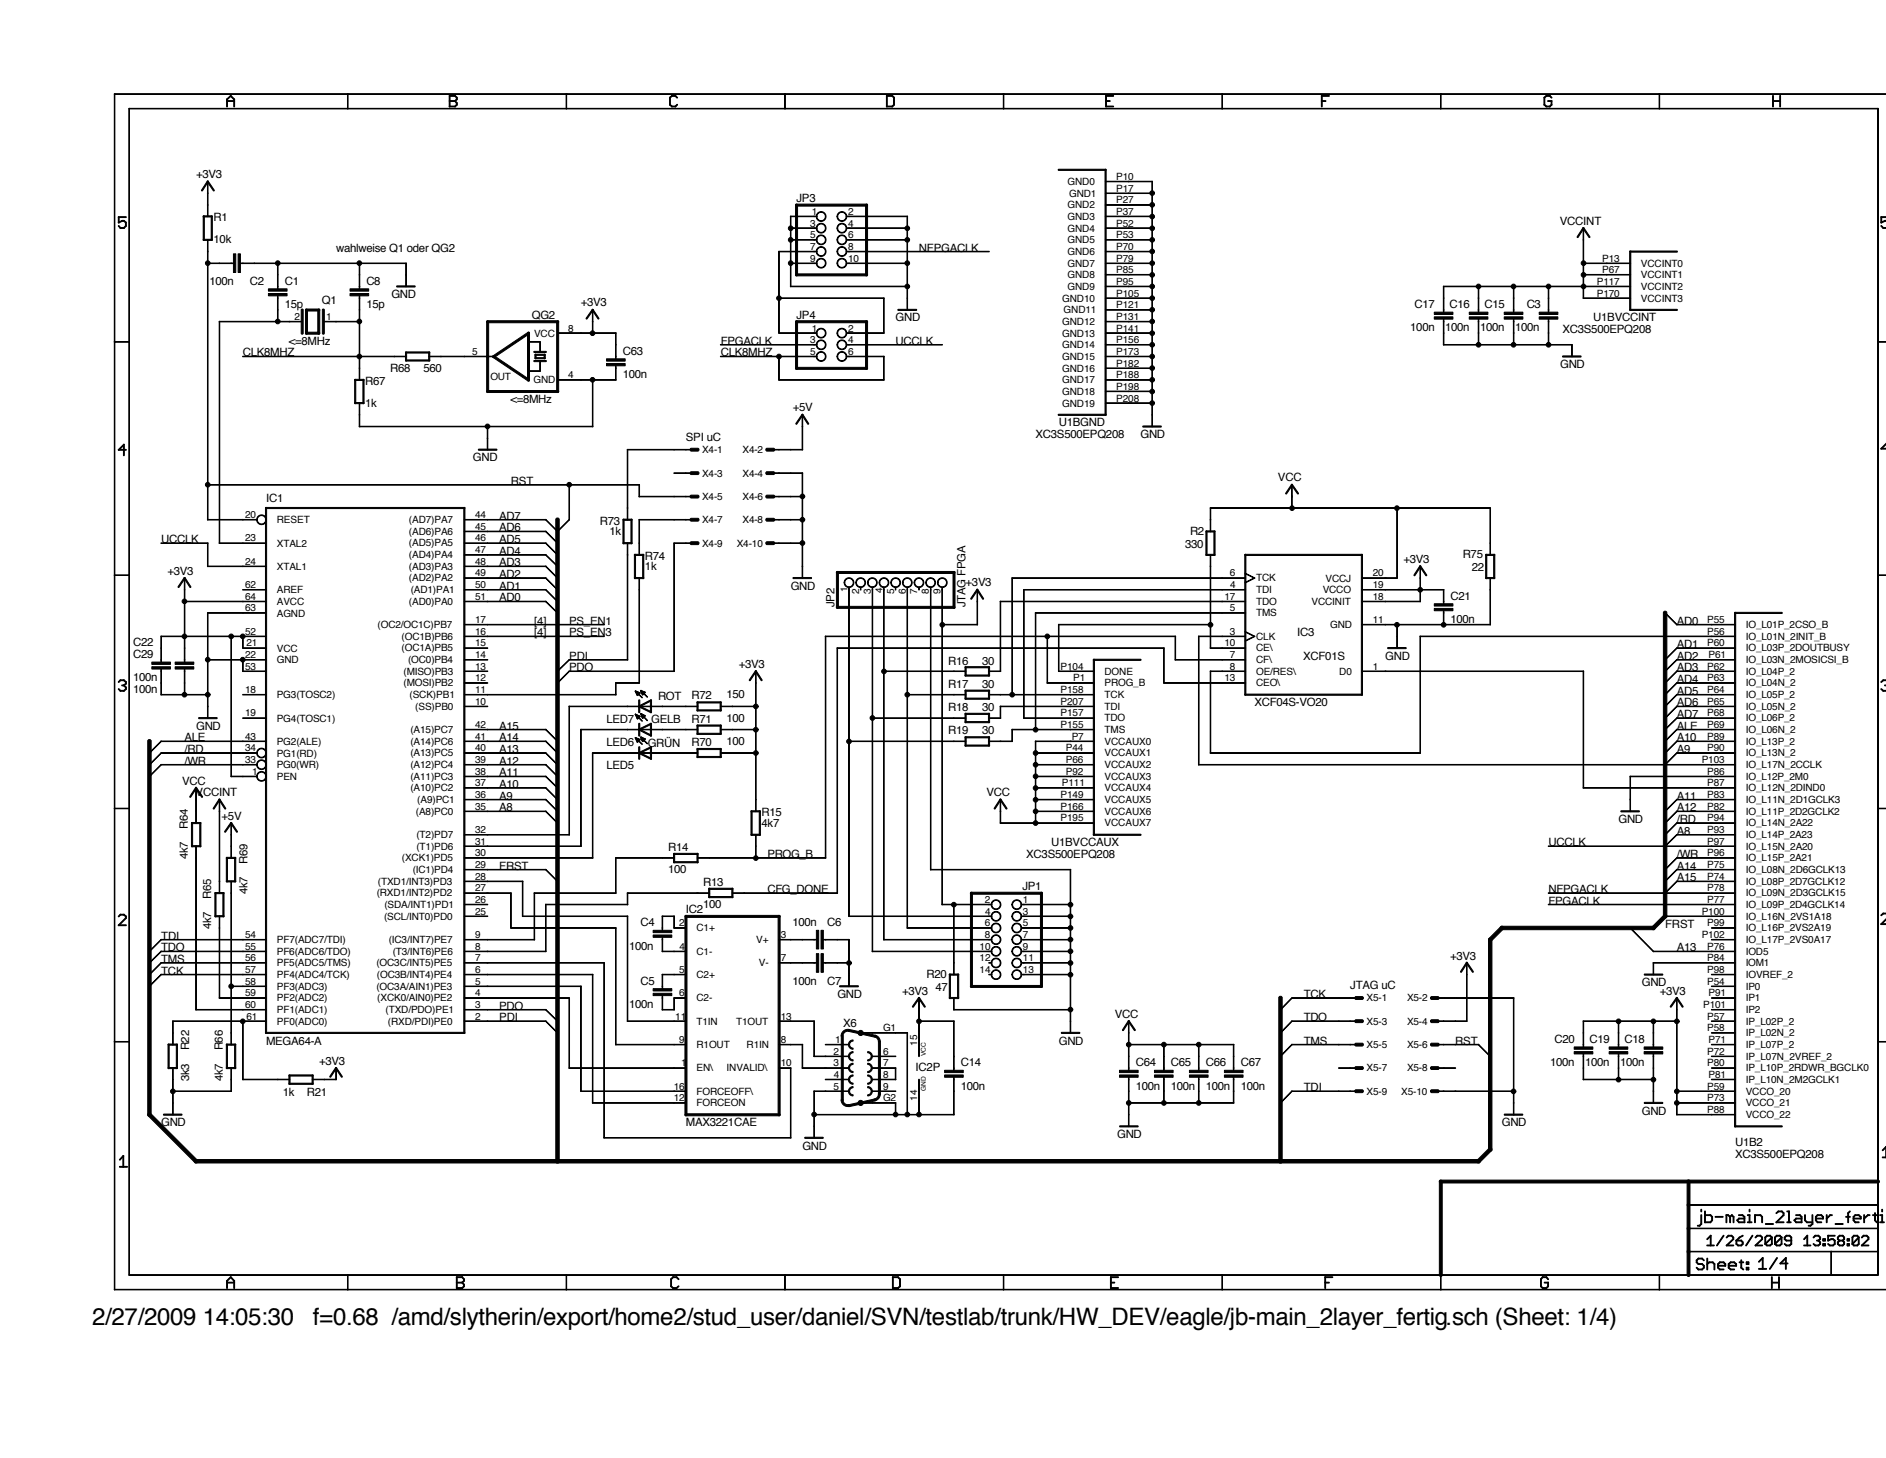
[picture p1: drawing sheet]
<svg xmlns="http://www.w3.org/2000/svg" width="279mm" height="216mm" viewBox="0 0 279 216" stroke-linecap="round" stroke-linejoin="round" font-family="sans-serif">
<defs><g id="words">
<g font-size="3.6">
<text x="13.6" y="196.2">2/27/2009 14:05:30</text>
<text x="46.4" y="196.2">f=0.68 /amd/slytherin/export/home2/stud_user/daniel/SVN/testlab/trunk/HW_DEV/eagle/jb-main_2layer_fertig.sch (Sheet: 1/4)</text>
</g>
<g font-size="1.7">
<text x="29.1" y="26.4">+3V3</text>
<text x="118" y="29.9">JP3</text>
<text x="31.6" y="32.8">R1</text>
<text x="231.1" y="33.3">VCCINT</text>
<text x="31.6" y="36">10k</text>
<text x="49.8" y="37.2">wahlweise Q1 oder QG2</text>
<text x="136.1" y="37.2">NFPGACLK</text>
<text x="31" y="42.2">100n</text>
<text x="37" y="42.2">C2</text>
<text x="42.2" y="42.2">C1</text>
<text x="42.2" y="45.6">15p</text>
<text x="47.7" y="45">Q1</text>
<text x="54.3" y="42.2">C8</text>
<text x="54.3" y="45.6">15p</text>
<text x="58" y="44.2">GND</text>
<text x="78.8" y="47.2">QG2</text>
<text x="86.1" y="45.4">+3V3</text>
<text x="118" y="47.2">JP4</text>
<text x="132.7" y="47.6">GND</text>
<text x="209.6" y="45.6">C17</text>
<text x="214.7" y="45.6">C16</text>
<text x="219.9" y="45.6">C15</text>
<text x="226.2" y="45.6">C3</text>
<text x="236" y="47.6">U1BVCCINT</text>
<text x="36" y="52.8">CLK8MHZ</text>
<text x="42.8" y="51.1">&lt;=8MHz</text>
<text x="92.3" y="52.5">C63</text>
<text x="106.8" y="52.8">CLK8MHZ</text>
<text x="106.8" y="51.1">FPGACLK</text>
<text x="132.7" y="51.1">UCCLK</text>
<text x="208.9" y="49.1">100n</text>
<text x="214.1" y="49.1">100n</text>
<text x="219.3" y="49.1">100n</text>
<text x="224.5" y="49.1">100n</text>
<text x="231.5" y="49.3">XC3S500EPQ208</text>
<text x="54.1" y="56.9">R67</text>
<text x="57.8" y="55">R68</text>
<text x="62.7" y="55">560</text>
<text x="75.6" y="59.7">&lt;=8MHz</text>
<text x="92.3" y="56">100n</text>
<text x="231.1" y="54.5">GND</text>
<text x="54.1" y="60.2">1k</text>
<text x="101.6" y="65.3">SPI uC</text>
<text x="117.5" y="60.9">+5V</text>
<text x="153.4" y="64.9">XC3S500EPQ208</text>
<text x="156.9" y="63.2">U1BGND</text>
<text x="169" y="64.9">GND</text>
<text x="70.1" y="68.3">GND</text>
<text x="75.7" y="71.8">RST</text>
<text x="189.3" y="71.3">VCC</text>
<text x="39.4" y="74.4">IC1</text>
<text x="74" y="77">AD7</text>
<text x="88.9" y="77.7">R73</text>
<text x="23.9" y="80.4">UCCLK</text>
<text x="74" y="83.9">AD3</text>
<text x="74" y="82.1">AD4</text>
<text x="74" y="80.4">AD5</text>
<text x="74" y="78.7">AD6</text>
<text x="90.3" y="79.2">1k</text>
<text x="95.6" y="82.9">R74</text>
<text x="175.6" y="81.1">330</text>
<text x="176.3" y="79.2">R2</text>
<text x="207.9" y="83.4">+3V3</text>
<text x="216.7" y="82.7">R75</text>
<text x="24.8" y="85.1">+3V3</text>
<text x="74" y="89.1">AD0</text>
<text x="74" y="87.3">AD1</text>
<text x="74" y="85.6">AD2</text>
<text x="95.6" y="84.4">1k</text>
<text x="117.1" y="87.3">GND</text>
<text x="123.6" y="89.9" transform="rotate(-90 123.6 89.9)">JP2</text>
<text x="143" y="89.9" transform="rotate(-90 143 89.9)">JTAG FPGA</text>
<text x="143" y="86.8">+3V3</text>
<text x="214.9" y="88.8">C21</text>
<text x="218" y="84.6">22</text>
<text x="19.7" y="95.7">C22</text>
<text x="79.1" y="92.5">[4]</text>
<text x="79.1" y="94.2">[4]</text>
<text x="84.3" y="92.5">PS_EN1</text>
<text x="84.3" y="94.2">PS_EN3</text>
<text x="192.2" y="94.2">IC3</text>
<text x="214.9" y="92.3">100n</text>
<text x="248.4" y="92.5">AD0</text>
<text x="248.4" y="96">AD1</text>
<text x="19.7" y="100.9">100n</text>
<text x="19.7" y="97.5">C29</text>
<text x="84.3" y="99.4">PDO</text>
<text x="84.3" y="97.7">PDI</text>
<text x="109.5" y="98.9">+3V3</text>
<text x="140.5" y="98.4">R16</text>
<text x="140.5" y="101.9">R17</text>
<text x="145.5" y="98.4">30</text>
<text x="145.5" y="101.9">30</text>
<text x="193.1" y="97.7">XCF01S</text>
<text x="205.2" y="97.7">GND</text>
<text x="248.4" y="97.7">AD2</text>
<text x="248.4" y="99.4">AD3</text>
<text x="248.4" y="101.1">AD4</text>
<text x="19.7" y="102.6">100n</text>
<text x="89.9" y="107">LED7</text>
<text x="96.5" y="107.1">GELB</text>
<text x="97.5" y="103.7">ROT</text>
<text x="102.5" y="107">R71</text>
<text x="102.5" y="103.6">R72</text>
<text x="107.6" y="106.8">100</text>
<text x="107.6" y="103.4">150</text>
<text x="140.5" y="105.3">R18</text>
<text x="145.5" y="105.3">30</text>
<text x="185.8" y="104.6">XCF04S-VO20</text>
<text x="248.4" y="102.9">AD5</text>
<text x="248.4" y="104.6">AD6</text>
<text x="248.4" y="106.3">AD7</text>
<text x="27.3" y="109.8">ALE</text>
<text x="27.3" y="111.5">/RD</text>
<text x="27.3" y="113.2">/WR</text>
<text x="29.1" y="108.1">GND</text>
<text x="74" y="108.1">A15</text>
<text x="74" y="109.8">A14</text>
<text x="74" y="111.5">A13</text>
<text x="74" y="113.2">A12</text>
<text x="89.9" y="113.9">LED5</text>
<text x="89.9" y="110.5">LED6</text>
<text x="96" y="110.6">GRÜN</text>
<text x="102.5" y="110.5">R70</text>
<text x="107.6" y="110.3">100</text>
<text x="140.5" y="108.8">R19</text>
<text x="145.5" y="108.8">30</text>
<text x="248.4" y="108.1">ALE</text>
<text x="248.4" y="109.8">A10</text>
<text x="248.4" y="111.5">A9</text>
<text x="27" y="116.2">VCC</text>
<text x="29" y="117.9">VCCINT</text>
<text x="74" y="115">A11</text>
<text x="74" y="116.7">A10</text>
<text x="74" y="118.4">A9</text>
<text x="146.1" y="117.9">VCC</text>
<text x="248.4" y="118.4">A11</text>
<text x="27.8" y="122.7" transform="rotate(-90 27.8 122.7)">R64</text>
<text x="32.8" y="121.4">+5V</text>
<text x="74" y="120.1">A8</text>
<text x="112.8" y="120.9">R15</text>
<text x="112.8" y="122.4">4k7</text>
<text x="155.7" y="125.3">U1BVCCAUX</text>
<text x="229.4" y="125.3">UCCLK</text>
<text x="239.8" y="121.9">GND</text>
<text x="248.4" y="120.1">A12</text>
<text x="248.4" y="123.6">A8</text>
<text x="248.4" y="121.9">/RD</text>
<text x="27.8" y="127.3" transform="rotate(-90 27.8 127.3)">4k7</text>
<text x="36.7" y="127.9" transform="rotate(-90 36.7 127.9)">R69</text>
<text x="74" y="128.8">FRST</text>
<text x="99" y="126">R14</text>
<text x="99" y="129.3">100</text>
<text x="104.2" y="131.2">R13</text>
<text x="113.7" y="127.1">PROG_B</text>
<text x="151.5" y="131.8">JP1</text>
<text x="152" y="127.1">XC3S500EPQ208</text>
<text x="248.4" y="130.5">A15</text>
<text x="248.4" y="128.8">A14</text>
<text x="248.4" y="127.1">/WR</text>
<text x="31.3" y="137.6" transform="rotate(-90 31.3 137.6)">4k7</text>
<text x="31.3" y="133.1" transform="rotate(-90 31.3 133.1)">R65</text>
<text x="36.7" y="132.4" transform="rotate(-90 36.7 132.4)">4k7</text>
<text x="94.9" y="137.2">C4</text>
<text x="101.6" y="135.3">IC2</text>
<text x="104.2" y="134.5">100</text>
<text x="113.7" y="132.2">CFG_DONE</text>
<text x="117.4" y="137.2">100n</text>
<text x="122.5" y="137.2">C6</text>
<text x="229.4" y="134">FPGACLK</text>
<text x="229.4" y="132.2">NFPGACLK</text>
<text x="246.7" y="137.4">FRST</text>
<text x="23.9" y="139.1">TDI</text>
<text x="23.9" y="140.9">TDO</text>
<text x="23.9" y="142.6">TMS</text>
<text x="93.2" y="140.6">100n</text>
<text x="214.8" y="142.1">+3V3</text>
<text x="248.4" y="140.9">A13</text>
<text x="23.9" y="144.3">TCK</text>
<text x="74" y="149.5">PDO</text>
<text x="93.2" y="149.2">100n</text>
<text x="94.9" y="145.8">C5</text>
<text x="117.4" y="145.8">100n</text>
<text x="122.5" y="145.8">C7</text>
<text x="124" y="147.8">GND</text>
<text x="133.6" y="147.3">+3V3</text>
<text x="137.2" y="144.8">R20</text>
<text x="138.6" y="146.8">47</text>
<text x="193.1" y="147.8">TCK</text>
<text x="200" y="146.5">JTAG uC</text>
<text x="243.2" y="146.1">GND</text>
<text x="245.9" y="147.3">+3V3</text>
<text x="28" y="155.6" transform="rotate(-90 28 155.6)">R22</text>
<text x="33" y="155.6" transform="rotate(-90 33 155.6)">R66</text>
<text x="39.4" y="154.7">MEGA64-A</text>
<text x="74" y="151.2">PDI</text>
<text x="124.9" y="152.1">X6</text>
<text x="156.9" y="154.7">GND</text>
<text x="165.1" y="150.7">VCC</text>
<text x="193.1" y="151.2">TDO</text>
<text x="193.1" y="154.7">TMS</text>
<text x="215.6" y="154.7">RST</text>
<text x="230.3" y="154.4">C20</text>
<text x="235.5" y="154.4">C19</text>
<text x="240.7" y="154.4">C18</text>
<text x="28" y="160.1" transform="rotate(-90 28 160.1)">3k3</text>
<text x="33" y="160.1" transform="rotate(-90 33 160.1)">4k7</text>
<text x="47.3" y="157.6">+3V3</text>
<text x="135.6" y="158.7">IC2P</text>
<text x="142.4" y="157.9">C14</text>
<text x="142.4" y="161.3">100n</text>
<text x="168.3" y="157.9">C64</text>
<text x="168.3" y="161.3">100n</text>
<text x="173.4" y="157.9">C65</text>
<text x="173.5" y="161.3">100n</text>
<text x="178.6" y="157.9">C66</text>
<text x="178.6" y="161.3">100n</text>
<text x="183.8" y="157.9">C67</text>
<text x="183.8" y="161.3">100n</text>
<text x="193.1" y="161.6">TDI</text>
<text x="229.7" y="157.9">100n</text>
<text x="234.8" y="157.9">100n</text>
<text x="240" y="157.9">100n</text>
<text x="23.9" y="166.8">GND</text>
<text x="41.9" y="162.3">1k</text>
<text x="45.5" y="162.3">R21</text>
<text x="101.6" y="166.8">MAX3221CAE</text>
<text x="222.5" y="166.8">GND</text>
<text x="243.2" y="165">GND</text>
<text x="118.9" y="170.2">GND</text>
<text x="165.5" y="168.5">GND</text>
<text x="257" y="169.7">U1B2</text>
<text x="257" y="171.5">XC3S500EPQ208</text>
</g>
<g font-size="1.5">
<text x="158.2" y="27.4">GND0</text>
<text x="158.4" y="29.1">GND1</text>
<text x="165.4" y="26.6">P10</text>
<text x="165.4" y="28.4">P17</text>
<text x="120" y="33.5">3</text>
<text x="120" y="35.3">5</text>
<text x="120.3" y="31.8">1</text>
<text x="125.6" y="31.8">2</text>
<text x="125.6" y="33.5">4</text>
<text x="125.6" y="35.3">6</text>
<text x="158.2" y="30.8">GND2</text>
<text x="158.2" y="32.6">GND3</text>
<text x="158.2" y="34.3">GND4</text>
<text x="165.4" y="30.1">P27</text>
<text x="165.4" y="31.8">P37</text>
<text x="165.4" y="33.5">P52</text>
<text x="165.4" y="35.3">P53</text>
<text x="120" y="37">7</text>
<text x="120" y="38.7">9</text>
<text x="125.6" y="37">8</text>
<text x="125.6" y="38.7">10</text>
<text x="158.2" y="36">GND5</text>
<text x="158.2" y="37.7">GND6</text>
<text x="158.2" y="39.5">GND7</text>
<text x="158.2" y="41.2">GND8</text>
<text x="165.4" y="37">P70</text>
<text x="165.4" y="38.7">P79</text>
<text x="165.4" y="40.5">P85</text>
<text x="237.4" y="38.7">P13</text>
<text x="237.4" y="40.5">P67</text>
<text x="243.1" y="39.5">VCCINT0</text>
<text x="243.1" y="41.2">VCCINT1</text>
<text x="43.6" y="47.4">2</text>
<text x="48.3" y="47.4">1</text>
<text x="157.4" y="44.7">GND10</text>
<text x="157.6" y="46.4">GND11</text>
<text x="158.2" y="42.9">GND9</text>
<text x="165.4" y="42.2">P95</text>
<text x="165.4" y="43.9">P105</text>
<text x="165.4" y="45.6">P121</text>
<text x="165.4" y="47.4">P131</text>
<text x="236.6" y="42.2">P117</text>
<text x="236.6" y="43.9">P170</text>
<text x="243.1" y="42.9">VCCINT2</text>
<text x="243.1" y="44.6">VCCINT3</text>
<text x="69.9" y="52.5">5</text>
<text x="79.1" y="49.9">VCC</text>
<text x="84.2" y="49.1">8</text>
<text x="120" y="50.8">3</text>
<text x="120" y="52.5">5</text>
<text x="120.3" y="49.1">1</text>
<text x="125.6" y="49.1">2</text>
<text x="125.6" y="50.8">4</text>
<text x="125.6" y="52.5">6</text>
<text x="157.4" y="48.1">GND12</text>
<text x="157.4" y="49.8">GND13</text>
<text x="157.4" y="51.6">GND14</text>
<text x="157.4" y="53.3">GND15</text>
<text x="165.4" y="49.1">P141</text>
<text x="165.4" y="50.8">P156</text>
<text x="165.4" y="52.5">P173</text>
<text x="72.6" y="56.2">OUT</text>
<text x="79" y="56.8">GND</text>
<text x="84.2" y="56">4</text>
<text x="157.4" y="55">GND16</text>
<text x="157.4" y="56.7">GND17</text>
<text x="157.4" y="58.5">GND18</text>
<text x="165.4" y="54.3">P182</text>
<text x="165.4" y="56">P188</text>
<text x="165.4" y="57.7">P198</text>
<text x="165.4" y="59.5">P208</text>
<text x="157.4" y="60.2">GND19</text>
<text x="104" y="67.1">X4-1</text>
<text x="104" y="70.6">X4-3</text>
<text x="110" y="67.1">X4-2</text>
<text x="110" y="70.6">X4-4</text>
<text x="36.3" y="76.7">20</text>
<text x="41" y="77.5">RESET</text>
<text x="60.6" y="77.5">(AD7)PA7</text>
<text x="70.4" y="76.7">44</text>
<text x="104" y="74">X4-5</text>
<text x="104" y="77.5">X4-7</text>
<text x="110" y="74">X4-6</text>
<text x="110" y="77.5">X4-8</text>
<text x="36.3" y="83.6">24</text>
<text x="36.3" y="80.2">23</text>
<text x="41" y="80.9">XTAL2</text>
<text x="60.6" y="79.2">(AD6)PA6</text>
<text x="60.6" y="80.9">(AD5)PA5</text>
<text x="60.6" y="82.6">(AD4)PA4</text>
<text x="70.4" y="78.5">45</text>
<text x="70.4" y="80.2">46</text>
<text x="70.4" y="81.9">47</text>
<text x="70.4" y="83.6">48</text>
<text x="104" y="80.9">X4-9</text>
<text x="109.1" y="80.9">X4-10</text>
<text x="36.3" y="88.8">64</text>
<text x="36.3" y="87.1">62</text>
<text x="41" y="89.6">AVCC</text>
<text x="41" y="87.9">AREF</text>
<text x="41" y="84.4">XTAL1</text>
<text x="60.6" y="84.4">(AD3)PA3</text>
<text x="60.6" y="86.1">(AD2)PA2</text>
<text x="60.6" y="89.6">(AD0)PA0</text>
<text x="60.8" y="87.8">(AD1)PA1</text>
<text x="70.4" y="85.4">49</text>
<text x="70.4" y="87.1">50</text>
<text x="70.4" y="88.8">51</text>
<text x="125.5" y="87.7" transform="rotate(-90 125.5 87.7)">1</text>
<text x="127.3" y="87.9" transform="rotate(-90 127.3 87.9)">2</text>
<text x="129" y="87.9" transform="rotate(-90 129 87.9)">3</text>
<text x="130.7" y="87.9" transform="rotate(-90 130.7 87.9)">4</text>
<text x="132.4" y="87.9" transform="rotate(-90 132.4 87.9)">5</text>
<text x="134.2" y="87.9" transform="rotate(-90 134.2 87.9)">6</text>
<text x="135.9" y="87.9" transform="rotate(-90 135.9 87.9)">7</text>
<text x="137.6" y="87.9" transform="rotate(-90 137.6 87.9)">8</text>
<text x="139.4" y="87.9" transform="rotate(-90 139.4 87.9)">9</text>
<text x="181.4" y="88.8">17</text>
<text x="182.2" y="85.4">6</text>
<text x="182.2" y="87.1">4</text>
<text x="186.1" y="89.6">TDO</text>
<text x="186.1" y="87.8">TDI</text>
<text x="186.1" y="86.1">TCK</text>
<text x="194.3" y="89.6">VCCINIT</text>
<text x="195.9" y="87.8">VCCO</text>
<text x="196.4" y="86.1">VCCJ</text>
<text x="203.4" y="85.4">20</text>
<text x="203.4" y="87.1">19</text>
<text x="203.4" y="88.8">18</text>
<text x="36.3" y="90.5">63</text>
<text x="36.3" y="94">52</text>
<text x="36.5" y="95.7">21</text>
<text x="41" y="91.3">AGND</text>
<text x="55.9" y="93">(OC2/OC1C)PB7</text>
<text x="59.5" y="94.7">(OC1B)PB6</text>
<text x="70.4" y="92.3">17</text>
<text x="70.4" y="94">16</text>
<text x="70.4" y="95.7">15</text>
<text x="181.4" y="95.7">10</text>
<text x="182.2" y="94">3</text>
<text x="182.2" y="90.5">5</text>
<text x="186.1" y="94.7">CLK</text>
<text x="186.1" y="91.3">TMS</text>
<text x="197" y="93">GND</text>
<text x="203.4" y="92.3">11</text>
<text x="252.9" y="92.3">P55</text>
<text x="252.9" y="94">P56</text>
<text x="252.9" y="95.7">P60</text>
<text x="258.6" y="93">IO_L01P_2CSO_B</text>
<text x="258.6" y="94.7">IO_L01N_2INIT_B</text>
<text x="36.3" y="99.2">53</text>
<text x="36.3" y="97.5">22</text>
<text x="41" y="98.2">GND</text>
<text x="41" y="96.5">VCC</text>
<text x="59.5" y="96.5">(OC1A)PB5</text>
<text x="59.8" y="99.9">(MISO)PB3</text>
<text x="59.8" y="101.6">(MOSI)PB2</text>
<text x="60.5" y="98.2">(OC0)PB4</text>
<text x="70.4" y="97.5">14</text>
<text x="70.4" y="99.2">13</text>
<text x="70.4" y="100.9">12</text>
<text x="157.1" y="99.2">P104</text>
<text x="159" y="100.9">P1</text>
<text x="163.6" y="99.9">DONE</text>
<text x="163.6" y="101.6">PROG_B</text>
<text x="181.4" y="100.9">13</text>
<text x="182.2" y="99.2">8</text>
<text x="182.2" y="97.5">7</text>
<text x="186.1" y="101.6">CEO\</text>
<text x="186.1" y="99.9">OE/RES\</text>
<text x="186.1" y="98.2">CF\</text>
<text x="186.1" y="96.5">CE\</text>
<text x="198.4" y="99.9">D0</text>
<text x="203.4" y="99.2">1</text>
<text x="252.9" y="99.2">P62</text>
<text x="252.9" y="100.9">P63</text>
<text x="253.1" y="97.5">P61</text>
<text x="258.6" y="96.5">IO_L03P_2DOUTBUSY</text>
<text x="258.6" y="98.2">IO_L03N_2MOSICSI_B</text>
<text x="258.6" y="99.9">IO_L04P_2</text>
<text x="258.6" y="101.6">IO_L04N_2</text>
<text x="36.3" y="102.6">18</text>
<text x="36.3" y="106.1">19</text>
<text x="41" y="103.4">PG3(TOSC2)</text>
<text x="41" y="106.8">PG4(TOSC1)</text>
<text x="60.7" y="103.4">(SCK)PB1</text>
<text x="61.5" y="105.1">(SS)PB0</text>
<text x="70.4" y="107.8">42</text>
<text x="70.4" y="102.6">11</text>
<text x="70.4" y="104.4">10</text>
<text x="157.1" y="102.6">P158</text>
<text x="157.1" y="104.4">P207</text>
<text x="157.1" y="106.1">P157</text>
<text x="157.1" y="107.8">P155</text>
<text x="163.6" y="103.4">TCK</text>
<text x="163.6" y="105.1">TDI</text>
<text x="163.6" y="106.8">TDO</text>
<text x="252.9" y="102.6">P64</text>
<text x="252.9" y="104.4">P65</text>
<text x="252.9" y="106.1">P68</text>
<text x="252.9" y="107.8">P69</text>
<text x="258.6" y="103.4">IO_L05P_2</text>
<text x="258.6" y="105.1">IO_L05N_2</text>
<text x="258.6" y="106.8">IO_L06P_2</text>
<text x="36.3" y="113">33</text>
<text x="36.3" y="111.3">34</text>
<text x="36.3" y="109.5">43</text>
<text x="41" y="113.8">PG0(WR)</text>
<text x="41" y="112">PG1(RD)</text>
<text x="41" y="110.3">PG2(ALE)</text>
<text x="60.8" y="108.6">(A15)PC7</text>
<text x="60.8" y="110.3">(A14)PC6</text>
<text x="60.8" y="112">(A13)PC5</text>
<text x="60.8" y="113.7">(A12)PC4</text>
<text x="70.4" y="109.5">41</text>
<text x="70.4" y="111.3">40</text>
<text x="70.4" y="113">39</text>
<text x="157.9" y="111.3">P44</text>
<text x="157.9" y="113">P66</text>
<text x="158.8" y="109.5">P7</text>
<text x="163.6" y="108.6">TMS</text>
<text x="163.6" y="110.3">VCCAUX0</text>
<text x="163.6" y="112">VCCAUX1</text>
<text x="163.6" y="113.7">VCCAUX2</text>
<text x="252.1" y="113">P103</text>
<text x="252.9" y="109.5">P89</text>
<text x="252.9" y="111.3">P90</text>
<text x="258.6" y="108.6">IO_L06N_2</text>
<text x="258.6" y="110.3">IO_L13P_2</text>
<text x="258.6" y="112">IO_L13N_2</text>
<text x="258.6" y="113.7">IO_L17N_2CCLK</text>
<text x="37.4" y="114.7">1</text>
<text x="41" y="115.5">PEN</text>
<text x="60.8" y="115.5">(A11)PC3</text>
<text x="60.8" y="117.2">(A10)PC2</text>
<text x="61.8" y="118.9">(A9)PC1</text>
<text x="70.4" y="114.7">38</text>
<text x="70.4" y="116.4">37</text>
<text x="70.4" y="118.2">36</text>
<text x="70.4" y="119.9">35</text>
<text x="157.1" y="118.2">P149</text>
<text x="157.1" y="119.9">P166</text>
<text x="157.3" y="116.4">P111</text>
<text x="157.9" y="114.7">P92</text>
<text x="163.6" y="115.5">VCCAUX3</text>
<text x="163.6" y="117.2">VCCAUX4</text>
<text x="163.6" y="118.9">VCCAUX5</text>
<text x="252.9" y="114.7">P86</text>
<text x="252.9" y="116.5">P87</text>
<text x="252.9" y="118.2">P83</text>
<text x="252.9" y="119.9">P82</text>
<text x="258.6" y="115.5">IO_L12P_2M0</text>
<text x="258.6" y="117.2">IO_L12N_2DIND0</text>
<text x="258.6" y="118.9">IO_L11N_2D1GCLK3</text>
<text x="61.6" y="120.6">(A8)PC0</text>
<text x="61.7" y="124.1">(T2)PD7</text>
<text x="61.7" y="125.8">(T1)PD6</text>
<text x="70.4" y="123.4">32</text>
<text x="70.4" y="125.1">31</text>
<text x="157.1" y="121.6">P195</text>
<text x="163.6" y="120.6">VCCAUX6</text>
<text x="163.6" y="122.4">VCCAUX7</text>
<text x="252.9" y="121.6">P94</text>
<text x="252.9" y="123.4">P93</text>
<text x="252.9" y="125.1">P97</text>
<text x="258.6" y="120.6">IO_L11P_2D2GCLK2</text>
<text x="258.6" y="122.4">IO_L14N_2A22</text>
<text x="258.6" y="124.1">IO_L14P_2A23</text>
<text x="258.6" y="125.8">IO_L15N_2A20</text>
<text x="56" y="131">(TXD1/INT3)PD3</text>
<text x="59.5" y="127.6">(XCK1)PD5</text>
<text x="61.1" y="129.3">(IC1)PD4</text>
<text x="70.4" y="126.8">30</text>
<text x="70.4" y="128.5">29</text>
<text x="70.4" y="130.3">28</text>
<text x="70.4" y="132">27</text>
<text x="252.9" y="126.8">P96</text>
<text x="252.9" y="128.5">P75</text>
<text x="252.9" y="130.3">P74</text>
<text x="252.9" y="132">P78</text>
<text x="258.6" y="127.6">IO_L15P_2A21</text>
<text x="258.6" y="129.3">IO_L08N_2D6GCLK13</text>
<text x="258.6" y="131">IO_L08P_2D7GCLK12</text>
<text x="55.8" y="132.7">(RXD1/INT2)PD2</text>
<text x="56.9" y="136.2">(SCL/INT0)PD0</text>
<text x="56.9" y="134.5">(SDA/INT1)PD1</text>
<text x="70.4" y="133.7">26</text>
<text x="70.4" y="135.4">25</text>
<text x="100.6" y="137.2">2</text>
<text x="103.2" y="137.9">C1+</text>
<text x="145.9" y="133.7">2</text>
<text x="145.9" y="137.2">6</text>
<text x="146" y="135.4">4</text>
<text x="151.5" y="133.7">1</text>
<text x="151.5" y="135.4">3</text>
<text x="151.5" y="137.2">5</text>
<text x="252.1" y="135.4">P100</text>
<text x="252.9" y="133.7">P77</text>
<text x="252.9" y="137.2">P99</text>
<text x="258.6" y="132.7">IO_L09N_2D3GCLK15</text>
<text x="258.6" y="134.5">IO_L09P_2D4GCLK14</text>
<text x="258.6" y="136.2">IO_L16N_2VS1A18</text>
<text x="258.6" y="137.9">IO_L16P_2VS2A19</text>
<text x="36.3" y="142.4">56</text>
<text x="36.3" y="140.6">55</text>
<text x="36.3" y="138.9">54</text>
<text x="41" y="143.1">PF5(ADC5/TMS)</text>
<text x="41" y="141.4">PF6(ADC6/TDO)</text>
<text x="41" y="139.7">PF7(ADC7/TDI)</text>
<text x="55.8" y="143.1">(OC3C/INT5)PE5</text>
<text x="57.6" y="139.6">(IC3/INT7)PE7</text>
<text x="58.2" y="141.4">(T3/INT6)PE6</text>
<text x="70.4" y="142.4">7</text>
<text x="70.4" y="140.6">8</text>
<text x="70.4" y="138.9">9</text>
<text x="100.7" y="140.6">4</text>
<text x="103.2" y="141.4">C1-</text>
<text x="112" y="139.6">V+</text>
<text x="112.4" y="143.1">V-</text>
<text x="115.7" y="138.9">3</text>
<text x="115.7" y="142.4">7</text>
<text x="145.1" y="140.6">10</text>
<text x="145.1" y="142.4">12</text>
<text x="145.9" y="138.9">8</text>
<text x="151.5" y="138.9">7</text>
<text x="151.5" y="140.6">9</text>
<text x="151.5" y="142.4">11</text>
<text x="252.1" y="138.9">P102</text>
<text x="252.9" y="140.6">P76</text>
<text x="252.9" y="142.4">P84</text>
<text x="258.6" y="139.6">IO_L17P_2VS0A17</text>
<text x="258.6" y="141.4">IOD5</text>
<text x="258.6" y="143.1">IOM1</text>
<text x="36.3" y="149.3">60</text>
<text x="36.3" y="147.5">59</text>
<text x="36.3" y="145.8">58</text>
<text x="36.3" y="144.1">57</text>
<text x="41" y="148.3">PF2(ADC2)</text>
<text x="41" y="146.6">PF3(ADC3)</text>
<text x="41" y="144.8">PF4(ADC4/TCK)</text>
<text x="55.8" y="146.5">(OC3A/AIN1)PE3</text>
<text x="55.8" y="144.8">(OC3B/INT4)PE4</text>
<text x="55.9" y="148.3">(XCK0/AIN0)PE2</text>
<text x="70.4" y="149.3">3</text>
<text x="70.4" y="147.5">4</text>
<text x="70.4" y="145.8">5</text>
<text x="70.4" y="144.1">6</text>
<text x="100.6" y="144.1">5</text>
<text x="100.6" y="147.5">6</text>
<text x="103.2" y="144.8">C2+</text>
<text x="103.2" y="148.3">C2-</text>
<text x="145.1" y="144.1">14</text>
<text x="151.5" y="144.1">13</text>
<text x="202.5" y="148.3">X5-1</text>
<text x="208.4" y="148.3">X5-2</text>
<text x="252.3" y="149.3">P101</text>
<text x="252.9" y="144.1">P98</text>
<text x="252.9" y="145.8">P54</text>
<text x="253.1" y="147.5">P91</text>
<text x="258.6" y="144.8">IOVREF_2</text>
<text x="258.6" y="146.6">IP0</text>
<text x="258.6" y="148.3">IP1</text>
<text x="36.5" y="151">61</text>
<text x="41" y="151.8">PF0(ADC0)</text>
<text x="41" y="150">PF1(ADC1)</text>
<text x="57.1" y="150">(TXD/PDO)PE1</text>
<text x="57.5" y="151.7">(RXD/PDI)PE0</text>
<text x="70.4" y="151">2</text>
<text x="100" y="151">11</text>
<text x="100.6" y="154.4">9</text>
<text x="103.2" y="151.8">T1IN</text>
<text x="103.2" y="155.2">R1OUT</text>
<text x="109" y="151.7">T1OUT</text>
<text x="110.6" y="155.2">R1IN</text>
<text x="115.7" y="151">13</text>
<text x="115.7" y="154.4">8</text>
<text x="123.7" y="154.4">1</text>
<text x="130.8" y="152.7">G1</text>
<text x="135.9" y="154.8" transform="rotate(-90 135.9 154.8)">15</text>
<text x="202.5" y="151.8">X5-3</text>
<text x="202.5" y="155.2">X5-5</text>
<text x="208.4" y="151.8">X5-4</text>
<text x="208.4" y="155.2">X5-6</text>
<text x="252.9" y="151">P57</text>
<text x="252.9" y="152.7">P58</text>
<text x="253.1" y="154.4">P71</text>
<text x="258.6" y="150">IP2</text>
<text x="258.6" y="151.7">IP_L02P_2</text>
<text x="258.6" y="153.5">IP_L02N_2</text>
<text x="258.6" y="155.2">IP_L07P_2</text>
<text x="99.8" y="161.4">16</text>
<text x="100.9" y="157.9">1</text>
<text x="103.2" y="158.7">EN\</text>
<text x="107.6" y="158.6">INVALID\</text>
<text x="115.7" y="157.9">10</text>
<text x="123.5" y="156.2">2</text>
<text x="123.5" y="157.9">3</text>
<text x="123.5" y="161.4">5</text>
<text x="123.5" y="159.6">4</text>
<text x="130.8" y="156.2">6</text>
<text x="130.8" y="157.9">7</text>
<text x="130.8" y="159.6">8</text>
<text x="130.8" y="161.4">9</text>
<text x="202.5" y="158.7">X5-7</text>
<text x="208.4" y="158.7">X5-8</text>
<text x="252.9" y="156.2">P72</text>
<text x="252.9" y="157.9">P80</text>
<text x="252.9" y="161.4">P59</text>
<text x="253.1" y="159.6">P81</text>
<text x="258.6" y="156.9">IP_L07N_2VREF_2</text>
<text x="258.6" y="158.6">IP_L10P_2RDWR_BGCLK0</text>
<text x="258.6" y="160.4">IP_L10N_2M2GCLK1</text>
<text x="99.8" y="163.1">12</text>
<text x="103.2" y="162.1">FORCEOFF\</text>
<text x="103.2" y="163.8">FORCEON</text>
<text x="130.8" y="163.1">G2</text>
<text x="135.9" y="163" transform="rotate(-90 135.9 163)">14</text>
<text x="202.5" y="162.1">X5-9</text>
<text x="207.6" y="162.1">X5-10</text>
<text x="252.9" y="163.1">P73</text>
<text x="252.9" y="164.8">P88</text>
<text x="258.6" y="162.1">VCCO_20</text>
<text x="258.6" y="163.8">VCCO_21</text>
<text x="258.6" y="165.6">VCCO_22</text>
</g>
<g font-size="1">
<text x="137.2" y="161.6" transform="rotate(-90 137.2 161.6)">GND</text>
<text x="137.2" y="156.4" transform="rotate(-90 137.2 156.4)">VCC</text>
</g>
</g></defs>
<g fill="#000" stroke="#000" stroke-width=".15">
<path d="M33.6 14.6l.1 .1v1.1h-.1z" fill-rule="evenodd"/>
<path d="M33.6 14.7l.6-.6v.1l-.5 .6z" fill-rule="evenodd"/>
<path d="M34.2 14.1l.6 .6-.1 .1-.6-.6z" fill-rule="evenodd"/>
<path d="M34.7 14.6l.1 .1-.1 1.1h-.1z" fill-rule="evenodd"/>
<path d="M33.6 14.9h1.1l.1 .1h-1.2z" fill-rule="evenodd"/>
<path d="M16.9 13.9h34.7z" fill-rule="evenodd"/>
<path d="M19.1 16.1h32.5z" fill-rule="evenodd"/>
<path d="M51.5 13.9h.1l-.1 2.2z" fill-rule="evenodd"/>
<path d="M66.6 14.1l.1 .1-.1 1.6h-.1z" fill-rule="evenodd"/>
<path d="M66.6 14.1h.8l.1 .1-.9 .1z" fill-rule="evenodd"/>
<path d="M66.6 15.7h.8l.1 .1h-.9z" fill-rule="evenodd"/>
<path d="M66.6 14.9h.8l.1 .1h-.9z" fill-rule="evenodd"/>
<path d="M67.4 14.1l.3 .3v.1l-.3-.3z" fill-rule="evenodd"/>
<path d="M67.6 14.4h.1v.4l-.1-.1z" fill-rule="evenodd"/>
<path d="M67.4 14.9l.2-.3 .1 .1-.3 .3z" fill-rule="evenodd"/>
<path d="M67.4 14.9h.1l.2 .3v.1z" fill-rule="evenodd"/>
<path d="M67.6 15.2h.1v.4l-.1-.1z" fill-rule="evenodd"/>
<path d="M67.4 15.7l.2-.2h.1l-.3 .3z" fill-rule="evenodd"/>
<path d="M51.5 13.9h32.4z" fill-rule="evenodd"/>
<path d="M51.5 16.1h32.4z" fill-rule="evenodd"/>
<path d="M83.9 13.9v2.2z" fill-rule="evenodd"/>
<path d="M99.2 14.4h.1v1.2l-.1-.1z" fill-rule="evenodd"/>
<path d="M99.2 14.4l.3-.3 .1 .1-.3 .3z" fill-rule="evenodd"/>
<path d="M99.2 15.5l.4 .3h-.1l-.3-.2z" fill-rule="evenodd"/>
<path d="M99.5 14.1h.6v.1l-.6 .1z" fill-rule="evenodd"/>
<path d="M99.5 15.7h.6v.1h-.6z" fill-rule="evenodd"/>
<path d="M100 14.1l.4 .3-.1 .1-.3-.3z" fill-rule="evenodd"/>
<path d="M100 15.7l.3-.2h.1l-.3 .3z" fill-rule="evenodd"/>
<path d="M83.9 13.9h32.4l-32.4 .1z" fill-rule="evenodd"/>
<path d="M83.9 16l32.4 .1h-32.4z" fill-rule="evenodd"/>
<path d="M116.2 13.9h.1v2.2z" fill-rule="evenodd"/>
<path d="M131.4 14.1v.1v1.6h-.1z" fill-rule="evenodd"/>
<path d="M131.3 15.7h.9v.1h-.8z" fill-rule="evenodd"/>
<path d="M131.4 14.1h.8v.1l-.8 .1z" fill-rule="evenodd"/>
<path d="M132.1 15.7l.3-.2h.1l-.3 .3z" fill-rule="evenodd"/>
<path d="M132.4 14.4h.1v1.2l-.1-.1z" fill-rule="evenodd"/>
<path d="M132.2 14.1l.3 .3v.1l-.4-.3z" fill-rule="evenodd"/>
<path d="M116.2 16.1h32.5z" fill-rule="evenodd"/>
<path d="M116.2 13.9h32.5z" fill-rule="evenodd"/>
<path d="M148.6 13.9h.1v2.2z" fill-rule="evenodd"/>
<path d="M163.8 14.1l.1 .1v1.6h-.1z" fill-rule="evenodd"/>
<path d="M163.8 14.9h.6l.1 .1h-.7z" fill-rule="evenodd"/>
<path d="M163.8 14.1h1.1l.1 .1-1.2 .1z" fill-rule="evenodd"/>
<path d="M163.8 15.7h1.1l.1 .1h-1.2z" fill-rule="evenodd"/>
<path d="M148.6 16.1h32.5z" fill-rule="evenodd"/>
<path d="M148.6 13.9h32.5z" fill-rule="evenodd"/>
<path d="M181 13.9h.1v2.2z" fill-rule="evenodd"/>
<path d="M195.8 14.1l.1 .1-.1 1.6h-.1z" fill-rule="evenodd"/>
<path d="M195.7 14.9h.7v.1h-.6z" fill-rule="evenodd"/>
<path d="M195.8 14.1h1.1v.1l-1.1 .1z" fill-rule="evenodd"/>
<path d="M181 16.1h32.5z" fill-rule="evenodd"/>
<path d="M181 13.9h32.5z" fill-rule="evenodd"/>
<path d="M213.4 13.9h.1v2.2z" fill-rule="evenodd"/>
<path d="M228.8 14.4h.1l-.1 1.2-.1-.1z" fill-rule="evenodd"/>
<path d="M228.7 14.4l.4-.3 .1 .1-.4 .3z" fill-rule="evenodd"/>
<path d="M228.8 15.5l.4 .3h-.1l-.4-.2z" fill-rule="evenodd"/>
<path d="M229.1 14.1h.5l.1 .1-.6 .1z" fill-rule="evenodd"/>
<path d="M229 15.7h.6l.1 .1h-.6z" fill-rule="evenodd"/>
<path d="M229.6 14.1l.3 .3v.1l-.4-.3z" fill-rule="evenodd"/>
<path d="M229.5 15.7l.3-.2h.1l-.3 .3z" fill-rule="evenodd"/>
<path d="M229.8 14.9h.1v.7l-.1-.1z" fill-rule="evenodd"/>
<path d="M229.3 14.9h.6v.1h-.6z" fill-rule="evenodd"/>
<path d="M213.4 16.1h32.5z" fill-rule="evenodd"/>
<path d="M213.4 13.9h32.5z" fill-rule="evenodd"/>
<path d="M245.8 13.9h.1l-.1 2.2z" fill-rule="evenodd"/>
<path d="M262.6 14.1l.1 .1v1.6h-.1z" fill-rule="evenodd"/>
<path d="M262.6 14.9h1.1l.1 .1h-1.2z" fill-rule="evenodd"/>
<path d="M263.7 14.1l.1 .1-.1 1.6z" fill-rule="evenodd"/>
<path d="M245.8 16.1h32.5z" fill-rule="evenodd"/>
<path d="M245.8 13.9h33.6v.1z" fill-rule="evenodd"/>
<path d="M17.5 32.1h.2l-.1 .9h-.1z" fill-rule="evenodd"/>
<path d="M17.5 33.4h.1l.3 .3v.1z" fill-rule="evenodd"/>
<path d="M17.5 32.9l.7-.2-.6 .3z" fill-rule="evenodd"/>
<path d="M18.1 32.6h.3v.1l-.3 .1z" fill-rule="evenodd"/>
<path d="M17.8 33.7h.6v.1h-.6z" fill-rule="evenodd"/>
<path d="M17.5 32.1h1.2v.1h-1.1z" fill-rule="evenodd"/>
<path d="M18.3 32.6l.4 .4h-.1l-.3-.3z" fill-rule="evenodd"/>
<path d="M18.6 32.9h.1v.6h-.1z" fill-rule="evenodd"/>
<path d="M18.3 33.7l.3-.3h.1l-.3 .4z" fill-rule="evenodd"/>
<path d="M30.7 26.8h.1l.1 .1-1 1.4-.1-.1z" fill-rule="evenodd"/>
<path d="M30.1 32h.2l-.1 3.6h-.1z" fill-rule="evenodd"/>
<path d="M30.8 28.6v1.8z" fill-rule="evenodd"/>
<path d="M30.8 37.2v1.8z" fill-rule="evenodd"/>
<path d="M30.7 26.9h.1v1.8z" fill-rule="evenodd"/>
<path d="M30.7 30.3h.1v1.8z" fill-rule="evenodd"/>
<path d="M30.8 35.5v1.8z" fill-rule="evenodd"/>
<path d="M31.3 32h.2l-.1 3.6h-.1z" fill-rule="evenodd"/>
<path d="M30.1 32h1.3l.1 .1h-1.4z" fill-rule="evenodd"/>
<path d="M30.1 35.5l1.3-.1 .1 .2h-1.4z" fill-rule="evenodd"/>
<path d="M30.7 26.8h.1l1 1.4-.1 .1z" fill-rule="evenodd"/>
<path d="M30.7 39h1.9z" fill-rule="evenodd"/>
<path d="M32.5 39h1.8z" fill-rule="evenodd"/>
<path d="M34.6 37.6h.3v2.8h-.3z" fill-rule="evenodd"/>
<path d="M34.2 39h.4z" fill-rule="evenodd"/>
<path d="M35.3 37.6h.3v2.8h-.3z" fill-rule="evenodd"/>
<path d="M35.6 39h.4z" fill-rule="evenodd"/>
<path d="M35.9 39h1.8z" fill-rule="evenodd"/>
<path d="M37.6 39h3.6z" fill-rule="evenodd"/>
<path d="M41.1 39h12.2z" fill-rule="evenodd"/>
<path d="M53.2 39h7z" fill-rule="evenodd"/>
<path d="M117.1 35.5l.1 3.5z" fill-rule="evenodd"/>
<path d="M117.1 32l.1 1.8z" fill-rule="evenodd"/>
<path d="M117.1 33.8h.1v1.8z" fill-rule="evenodd"/>
<path d="M117.1 39h3.5z" fill-rule="evenodd"/>
<path d="M117.1 35.5h3.5l-3.5 .1z" fill-rule="evenodd"/>
<path d="M117.1 32l3.5 .1h-3.5z" fill-rule="evenodd"/>
<path d="M117.1 33.8h3.5z" fill-rule="evenodd"/>
<path d="M115.4 37.2l5.2 .1z" fill-rule="evenodd"/>
<path d="M121.2 31.5a.73 .73 0 0 1 1.1 .2 .73 .73 0 0 1-.5 1.1 .73 .73 0 0 1-.9-.7h.1a.62 .62 0 0 1 .9-.6 .62 .62 0 0 1 .1 1.1 .62 .62 0 0 1-1-.5l-.1-.2z" fill-rule="evenodd"/>
<path d="M121.2 33.3a.73 .73 0 0 1 1.1 .1 .73 .73 0 0 1-.5 1.1 .73 .73 0 0 1-.9-.7h.1a.62 .62 0 0 1 .9-.6 .62 .62 0 0 1 .1 1.1 .62 .62 0 0 1-1-.5l-.1-.1z" fill-rule="evenodd"/>
<path d="M121.2 35a.73 .73 0 0 1 1.1 .2 .73 .73 0 0 1-.5 1 .73 .73 0 0 1-.9-.7h.1a.62 .62 0 0 1 .9-.5 .62 .62 0 0 1 .1 1 .62 .62 0 0 1-1-.4l-.1-.2z" fill-rule="evenodd"/>
<path d="M121.2 36.7a.73 .73 0 0 1 1.1 .2 .73 .73 0 0 1-.5 1 .73 .73 0 0 1-.9-.7h.1a.62 .62 0 0 1 .9-.5 .62 .62 0 0 1 .1 1.1 .62 .62 0 0 1-1-.5l-.1-.2z" fill-rule="evenodd"/>
<path d="M121.2 38.4a.73 .73 0 0 1 1.1 .2 .73 .73 0 0 1-.5 1.1 .73 .73 0 0 1-.9-.7h.1a.62 .62 0 0 1 .9-.6 .62 .62 0 0 1 .1 1.1 .62 .62 0 0 1-1-.5l-.1-.2z" fill-rule="evenodd"/>
<path d="M120.6 32l.4 .1z" fill-rule="evenodd"/>
<path d="M120.6 33.8h.4z" fill-rule="evenodd"/>
<path d="M120.6 35.5h.4z" fill-rule="evenodd"/>
<path d="M120.6 37.2l.4 .1z" fill-rule="evenodd"/>
<path d="M120.6 39h.4z" fill-rule="evenodd"/>
<path d="M124.2 31.5a.73 .73 0 0 1 1.2 .2 .73 .73 0 0 1-.5 1.1 .73 .73 0 0 1-.9-.7h.1a.62 .62 0 0 1 .9-.6 .62 .62 0 0 1 .1 1.1 .62 .62 0 0 1-1-.5l-.1-.2z" fill-rule="evenodd"/>
<path d="M124.2 33.3a.73 .73 0 0 1 1.2 .1 .73 .73 0 0 1-.5 1.1 .73 .73 0 0 1-.9-.7h.1a.62 .62 0 0 1 .9-.6 .62 .62 0 0 1 .1 1.1 .62 .62 0 0 1-1-.5l-.1-.1z" fill-rule="evenodd"/>
<path d="M124.2 35a.73 .73 0 0 1 1.2 .2 .73 .73 0 0 1-.5 1 .73 .73 0 0 1-.9-.7h.1a.62 .62 0 0 1 .9-.5 .62 .62 0 0 1 .1 1 .62 .62 0 0 1-1-.4l-.1-.2z" fill-rule="evenodd"/>
<path d="M124.2 36.7a.73 .73 0 0 1 1.2 .2 .73 .73 0 0 1-.5 1 .73 .73 0 0 1-.9-.7h.1a.62 .62 0 0 1 .9-.5 .62 .62 0 0 1 .1 1.1 .62 .62 0 0 1-1-.5l-.1-.2z" fill-rule="evenodd"/>
<path d="M124.2 38.4a.73 .73 0 0 1 1.2 .2 .73 .73 0 0 1-.5 1.1 .73 .73 0 0 1-.9-.7h.1a.62 .62 0 0 1 .9-.6 .62 .62 0 0 1 .1 1.1 .62 .62 0 0 1-1-.5l-.1-.2z" fill-rule="evenodd"/>
<path d="M125.4 32l.4 .1h-.4z" fill-rule="evenodd"/>
<path d="M125.3 33.8h.5z" fill-rule="evenodd"/>
<path d="M125.4 35.5h.4l-.4 .1z" fill-rule="evenodd"/>
<path d="M125.4 37.2l.4 .1h-.4z" fill-rule="evenodd"/>
<path d="M125.3 39h.5z" fill-rule="evenodd"/>
<path d="M117.9 30.3v-.1h10.5l.1 .2-.1 .1h-10.5z" fill-rule="evenodd"/>
<path d="M125.7 39h8.8z" fill-rule="evenodd"/>
<path d="M125.7 35.5h8.8z" fill-rule="evenodd"/>
<path d="M134.4 35.5v3.5z" fill-rule="evenodd"/>
<path d="M125.7 32l8.8 .1z" fill-rule="evenodd"/>
<path d="M134.4 32v1.8z" fill-rule="evenodd"/>
<path d="M134.4 33.8h.1l-.1 1.8z" fill-rule="evenodd"/>
<path d="M125.7 33.8h8.8z" fill-rule="evenodd"/>
<path d="M125.7 37.2l20.9 .1z" fill-rule="evenodd"/>
<path d="M156.8 25.1h7l.1 .1h-7.1z" fill-rule="evenodd"/>
<path d="M163.7 26.9h3.6z" fill-rule="evenodd"/>
<path d="M163.8 28.6h3.5l-3.5 .1z" fill-rule="evenodd"/>
<path d="M163.8 30.3l3.5 .1h-3.5z" fill-rule="evenodd"/>
<path d="M163.8 32l3.5 .1h-3.5z" fill-rule="evenodd"/>
<path d="M163.7 33.8h3.6z" fill-rule="evenodd"/>
<path d="M163.8 35.5h3.5l-3.5 .1z" fill-rule="evenodd"/>
<path d="M163.8 37.2l3.5 .1h-3.5z" fill-rule="evenodd"/>
<path d="M163.7 39h3.6z" fill-rule="evenodd"/>
<path d="M167.2 26.9h3.5z" fill-rule="evenodd"/>
<path d="M167.2 28.6h3.5z" fill-rule="evenodd"/>
<path d="M170.6 26.9h.1v1.8z" fill-rule="evenodd"/>
<path d="M167.2 30.3l3.5 .1z" fill-rule="evenodd"/>
<path d="M170.6 28.6h.1v1.8z" fill-rule="evenodd"/>
<path d="M167.2 32l3.5 .1z" fill-rule="evenodd"/>
<path d="M170.6 30.3h.1v1.8z" fill-rule="evenodd"/>
<path d="M167.2 33.8h3.5z" fill-rule="evenodd"/>
<path d="M170.6 32h.1v1.8z" fill-rule="evenodd"/>
<path d="M167.2 35.5h3.5z" fill-rule="evenodd"/>
<path d="M170.6 33.8h.1v1.8z" fill-rule="evenodd"/>
<path d="M167.2 37.2l3.5 .1z" fill-rule="evenodd"/>
<path d="M170.6 35.5h.1v1.8z" fill-rule="evenodd"/>
<path d="M167.2 39h3.5z" fill-rule="evenodd"/>
<path d="M170.6 37.2h.1v1.8z" fill-rule="evenodd"/>
<path d="M234.5 33.7h.1l.1 .1-1 1.4-.1-.1z" fill-rule="evenodd"/>
<path d="M234.6 35.5v3.5z" fill-rule="evenodd"/>
<path d="M234.5 33.8h.1v1.8z" fill-rule="evenodd"/>
<path d="M234.5 33.7l1 1.4v.1l-1-1.4z" fill-rule="evenodd"/>
<path d="M234.5 39h3.6z" fill-rule="evenodd"/>
<path d="M238 39h3.6z" fill-rule="evenodd"/>
<path d="M241.5 37.2h6.9l.1 .1h-7z" fill-rule="evenodd"/>
<path d="M278.6 32.1h.2l-.1 .9h-.1z" fill-rule="evenodd"/>
<path d="M278.6 33.4h.1l.4 .4h-.1z" fill-rule="evenodd"/>
<path d="M278.6 32.9l.7-.2-.6 .3z" fill-rule="evenodd"/>
<path d="M278.6 32.1h.8v.1h-.7z" fill-rule="evenodd"/>
<path d="M279.2 32.6h.2v.2h-.2z" fill-rule="evenodd"/>
<path d="M279 33.7h.4v.1h-.4z" fill-rule="evenodd"/>
<path d="M16.9 13.9h.1v36.8z" fill-rule="evenodd"/>
<path d="M19.1 16.1h.1v34.6z" fill-rule="evenodd"/>
<path d="M16.9 50.6h2.3z" fill-rule="evenodd"/>
<path d="M39.8 43.5h2.7v.3h-2.7z" fill-rule="evenodd"/>
<path d="M39.8 42.8h2.7v.3h-2.7z" fill-rule="evenodd"/>
<path d="M41.1 39h.1v1.7z" fill-rule="evenodd"/>
<path d="M41.1 45.9h.1v1.8z" fill-rule="evenodd"/>
<path d="M32.5 47.6h8.7z" fill-rule="evenodd"/>
<path d="M41.1 40.6l.1 1.9z" fill-rule="evenodd"/>
<path d="M41.1 44.1l.1 1.8z" fill-rule="evenodd"/>
<path d="M41.1 42.4l.1 .4z" fill-rule="evenodd"/>
<path d="M41.1 43.8l.1 .4z" fill-rule="evenodd"/>
<path d="M41.1 47.6h1.8l-1.8 .1z" fill-rule="evenodd"/>
<path d="M42.9 47.6h1.8l-1.8 .1z" fill-rule="evenodd"/>
<path d="M44.7 45.8h.2v3.6l-.1 .1-.2-.1v-3.6z" fill-rule="evenodd"/>
<path d="M45.3 45.8h.3v3.6l-.1 .1-.2-.1v-3.6z" fill-rule="evenodd"/>
<path d="M45.3 45.8h2l.1 .2-.1 .1h-2v-.1z" fill-rule="evenodd"/>
<path d="M45.3 49.2h2l.1 .2-.1 .1h-2v-.1z" fill-rule="evenodd"/>
<path d="M47.2 45.8h.2v3.6l-.1 .1-.2-.1v-3.6z" fill-rule="evenodd"/>
<path d="M47.8 45.8h.2v3.6v.1l-.2-.1v-3.6z" fill-rule="evenodd"/>
<path d="M48 47.6h1.8z" fill-rule="evenodd"/>
<path d="M51.9 43.5h2.7v.3h-2.7z" fill-rule="evenodd"/>
<path d="M51.9 42.8h2.7v.3h-2.7z" fill-rule="evenodd"/>
<path d="M52.5 56.2h.2v3.6l-.2-.1z" fill-rule="evenodd"/>
<path d="M53.2 39h.1v1.7z" fill-rule="evenodd"/>
<path d="M53.2 45.9h.1v1.8z" fill-rule="evenodd"/>
<path d="M49.8 47.6h3.5l-3.5 .1z" fill-rule="evenodd"/>
<path d="M53.2 47.6l.1 5.2z" fill-rule="evenodd"/>
<path d="M53.2 52.8h.1v1.8z" fill-rule="evenodd"/>
<path d="M35.9 52.8h17.4z" fill-rule="evenodd"/>
<path d="M53.2 40.6l.1 1.9z" fill-rule="evenodd"/>
<path d="M53.2 44.1l.1 1.8z" fill-rule="evenodd"/>
<path d="M53.2 42.4l.1 .4z" fill-rule="evenodd"/>
<path d="M53.2 43.8l.1 .4z" fill-rule="evenodd"/>
<path d="M53.2 54.5l.1 1.8z" fill-rule="evenodd"/>
<path d="M53.8 56.2h.1v3.6l-.1-.1z" fill-rule="evenodd"/>
<path d="M52.5 56.2h1.4v.1h-1.3z" fill-rule="evenodd"/>
<path d="M52.5 59.7l1.4-.1v.1l-1.3 .1z" fill-rule="evenodd"/>
<path d="M53.2 52.8h5.3z" fill-rule="evenodd"/>
<path d="M60.1 39h.1v1.7z" fill-rule="evenodd"/>
<path d="M60.1 40.6l.1 1.9z" fill-rule="evenodd"/>
<path d="M58.4 52.8h1.8z" fill-rule="evenodd"/>
<path d="M60.1 52.2h.1v1.3l-.1-.1z" fill-rule="evenodd"/>
<path d="M58.8 42.4l2.7-.1v.2h-2.7z" fill-rule="evenodd"/>
<path d="M60.1 53.3h3.5l.1 .1-3.6 .1z" fill-rule="evenodd"/>
<path d="M60.1 52.2l3.5-.1 .1 .1-3.6 .1z" fill-rule="evenodd"/>
<path d="M63.5 52.2h.2l-.1 1.3-.1-.1z" fill-rule="evenodd"/>
<path d="M63.5 52.8h1.9z" fill-rule="evenodd"/>
<path d="M65.3 52.8h3.5z" fill-rule="evenodd"/>
<path d="M68.7 52.8h3.6z" fill-rule="evenodd"/>
<path d="M72.1 52.7h.1h.2v5.3l-.1 .1-.2-.1z" fill-rule="evenodd"/>
<path d="M72.1 47.6l.1-.1 .2 .1v5.3l-.1 .1-.2-.1z" fill-rule="evenodd"/>
<path d="M72.2 52.8h1z" fill-rule="evenodd"/>
<path d="M73 52.7l5.3-3.5 .1 .1v.2l-5.2 3.5-.2-.1z" fill-rule="evenodd"/>
<path d="M73.1 52.7l5.3 3.5v.1l-.1 .1-5.3-3.5v-.2z" fill-rule="evenodd"/>
<path d="M78.1 54.9l.1-.1 .2 .1v1.4v.1l-.3-.1z" fill-rule="evenodd"/>
<path d="M78.1 50.6l.1-.1 .2 .1v4.4v.1l-.3-.1z" fill-rule="evenodd"/>
<path d="M78.1 49.3l.1-.1 .2 .1v1.4v.1l-.3-.1z" fill-rule="evenodd"/>
<path d="M79.3 52.5h.1v.6h-.2z" fill-rule="evenodd"/>
<path d="M80 50.6h.1l-.1 1.6z" fill-rule="evenodd"/>
<path d="M80 53.4v1.6z" fill-rule="evenodd"/>
<path d="M78.2 50.6h1.9z" fill-rule="evenodd"/>
<path d="M78.2 54.9l1.9 .1z" fill-rule="evenodd"/>
<path d="M79.1 53.4h.9l.1 .1-1 .1z" fill-rule="evenodd"/>
<path d="M80.7 52.5h.1l-.1 .6h-.1z" fill-rule="evenodd"/>
<path d="M79.3 52.5h1.4l.1 .1h-1.5z" fill-rule="evenodd"/>
<path d="M79.3 53h1.4l.1 .1h-1.5z" fill-rule="evenodd"/>
<path d="M79.9 53.4h1v.1l-.9 .1z" fill-rule="evenodd"/>
<path d="M79.1 52h1.8v.1l-1.8 .1z" fill-rule="evenodd"/>
<path d="M82.5 47.6l.1-.1 .2 .1v10.4l-.1 .1-.2-.1z" fill-rule="evenodd"/>
<path d="M72.1 57.9l.1-.1h10.5l.1 .2-.1 .1h-10.5z" fill-rule="evenodd"/>
<path d="M72.1 47.6l.1-.1h10.5l.1 .2-.1 .1h-10.5z" fill-rule="evenodd"/>
<path d="M82.6 56.2l3.5 .1h-3.5z" fill-rule="evenodd"/>
<path d="M82.6 49.3h3.5z" fill-rule="evenodd"/>
<path d="M87.8 45.8l.1 .1-1 1.3-.1-.1z" fill-rule="evenodd"/>
<path d="M86 56.2l1.8 .1h-1.8z" fill-rule="evenodd"/>
<path d="M86 49.3h1.8z" fill-rule="evenodd"/>
<path d="M87.8 47.6v1.8z" fill-rule="evenodd"/>
<path d="M87.8 45.9v1.8z" fill-rule="evenodd"/>
<path d="M87.8 45.8l.9 1.3v.1l-1-1.3z" fill-rule="evenodd"/>
<path d="M89.9 53.8h2.7v.4h-2.7z" fill-rule="evenodd"/>
<path d="M89.9 53.1h2.7v.4h-2.7z" fill-rule="evenodd"/>
<path d="M87.8 56.2l3.5 .1z" fill-rule="evenodd"/>
<path d="M91.2 49.3h.1l-.1 1.8z" fill-rule="evenodd"/>
<path d="M87.8 49.3h3.5z" fill-rule="evenodd"/>
<path d="M91.2 51v1.8z" fill-rule="evenodd"/>
<path d="M91.2 54.5v1.8z" fill-rule="evenodd"/>
<path d="M91.2 52.8h.1l-.1 .4z" fill-rule="evenodd"/>
<path d="M91.2 54.1v.5z" fill-rule="evenodd"/>
<path d="M115.4 52.8v3.5z" fill-rule="evenodd"/>
<path d="M106.7 52.8h8.7z" fill-rule="evenodd"/>
<path d="M115.4 44.1v5.3z" fill-rule="evenodd"/>
<path d="M115.4 37.2v7z" fill-rule="evenodd"/>
<path d="M117.1 39h.1v3.5z" fill-rule="evenodd"/>
<path d="M117.9 30.3v-.1l.3 .1v10.5l-.1 .1-.2-.1z" fill-rule="evenodd"/>
<path d="M117.9 47.6v-.1l.3 .1v7l-.1 .1-.2-.1z" fill-rule="evenodd"/>
<path d="M115.4 52.8h5.2z" fill-rule="evenodd"/>
<path d="M106.7 51l13.9 .1z" fill-rule="evenodd"/>
<path d="M115.4 49.3h5.2z" fill-rule="evenodd"/>
<path d="M121.2 48.8a.73 .73 0 0 1 1.1 .2 .73 .73 0 0 1-.5 1 .73 .73 0 0 1-.9-.7h.1a.62 .62 0 0 1 .9-.5 .62 .62 0 0 1 .1 1 .62 .62 0 0 1-1-.4l-.1-.2z" fill-rule="evenodd"/>
<path d="M121.2 50.5a.73 .73 0 0 1 1.1 .2 .73 .73 0 0 1-.5 1.1 .73 .73 0 0 1-.9-.7h.1a.62 .62 0 0 1 .9-.6 .62 .62 0 0 1 .1 1.1 .62 .62 0 0 1-1-.5l-.1-.2z" fill-rule="evenodd"/>
<path d="M121.2 52.3a.73 .73 0 0 1 1.1 .1 .73 .73 0 0 1-.5 1.1 .73 .73 0 0 1-.9-.7h.1a.62 .62 0 0 1 .9-.6 .62 .62 0 0 1 .1 1.1 .62 .62 0 0 1-1-.5l-.1-.1z" fill-rule="evenodd"/>
<path d="M120.6 49.3h.4z" fill-rule="evenodd"/>
<path d="M120.6 51l.4 .1z" fill-rule="evenodd"/>
<path d="M120.6 52.8h.4z" fill-rule="evenodd"/>
<path d="M124.2 48.8a.73 .73 0 0 1 1.2 .2 .73 .73 0 0 1-.5 1 .73 .73 0 0 1-.9-.7h.1a.62 .62 0 0 1 .9-.5 .62 .62 0 0 1 .1 1 .62 .62 0 0 1-1-.4l-.1-.2z" fill-rule="evenodd"/>
<path d="M124.2 50.5a.73 .73 0 0 1 1.2 .2 .73 .73 0 0 1-.5 1.1 .73 .73 0 0 1-.9-.7h.1a.62 .62 0 0 1 .9-.6 .62 .62 0 0 1 .1 1.1 .62 .62 0 0 1-1-.5l-.1-.2z" fill-rule="evenodd"/>
<path d="M124.2 52.3a.73 .73 0 0 1 1.2 .1 .73 .73 0 0 1-.5 1.1 .73 .73 0 0 1-.9-.7h.1a.62 .62 0 0 1 .9-.6 .62 .62 0 0 1 .1 1.1 .62 .62 0 0 1-1-.5l-.1-.1z" fill-rule="evenodd"/>
<path d="M125.3 49.3h.5z" fill-rule="evenodd"/>
<path d="M125.4 51l.4 .1h-.4z" fill-rule="evenodd"/>
<path d="M125.3 52.8h.5z" fill-rule="evenodd"/>
<path d="M117.9 40.6h10.5l.1 .2-.1 .1h-10.5z" fill-rule="evenodd"/>
<path d="M128.2 30.3l.1-.1 .2 .1v10.5l-.1 .1-.2-.1z" fill-rule="evenodd"/>
<path d="M117.9 54.5v-.1h10.5l.1 .2-.1 .1h-10.5z" fill-rule="evenodd"/>
<path d="M128.2 47.6l.1-.1 .2 .1v7l-.1 .1-.2-.1z" fill-rule="evenodd"/>
<path d="M117.9 47.6v-.1h10.5l.1 .2-.1 .1h-10.5z" fill-rule="evenodd"/>
<path d="M115.4 56.2l15.6 .1z" fill-rule="evenodd"/>
<path d="M130.9 52.8h.1v3.5z" fill-rule="evenodd"/>
<path d="M125.7 52.8h5.3z" fill-rule="evenodd"/>
<path d="M115.4 44.1l15.6 .1z" fill-rule="evenodd"/>
<path d="M130.9 44.1l.1 5.3z" fill-rule="evenodd"/>
<path d="M125.7 49.3h5.3z" fill-rule="evenodd"/>
<path d="M117.1 42.4h17.4l-17.4 .1z" fill-rule="evenodd"/>
<path d="M134.4 42.4v1.8z" fill-rule="evenodd"/>
<path d="M134.4 39h.1l-.1 3.5z" fill-rule="evenodd"/>
<path d="M134.4 44.1v1.8z" fill-rule="evenodd"/>
<path d="M133.1 45.8h2.7v.1l-2.7 .1z" fill-rule="evenodd"/>
<path d="M125.7 51l13.9 .1z" fill-rule="evenodd"/>
<path d="M163.8 40.6l3.5 .1h-3.5z" fill-rule="evenodd"/>
<path d="M163.8 42.4h3.5l-3.5 .1z" fill-rule="evenodd"/>
<path d="M163.8 44.1l3.5 .1h-3.5z" fill-rule="evenodd"/>
<path d="M163.7 45.9h3.6z" fill-rule="evenodd"/>
<path d="M163.8 47.6h3.5l-3.5 .1z" fill-rule="evenodd"/>
<path d="M163.7 49.3h3.6z" fill-rule="evenodd"/>
<path d="M163.8 51l3.5 .1h-3.5z" fill-rule="evenodd"/>
<path d="M163.7 52.8h3.6z" fill-rule="evenodd"/>
<path d="M163.8 54.5h3.5l-3.5 .1z" fill-rule="evenodd"/>
<path d="M163.8 56.2l3.5 .1h-3.5z" fill-rule="evenodd"/>
<path d="M163.8 57.9l3.5 .1h-3.5z" fill-rule="evenodd"/>
<path d="M163.8 59.6l3.5 .1h-3.5z" fill-rule="evenodd"/>
<path d="M167.2 40.7h3.5z" fill-rule="evenodd"/>
<path d="M170.6 39h.1v1.7z" fill-rule="evenodd"/>
<path d="M167.2 42.4h3.5z" fill-rule="evenodd"/>
<path d="M170.6 40.7h.1v1.8z" fill-rule="evenodd"/>
<path d="M167.2 44.1l3.5 .1z" fill-rule="evenodd"/>
<path d="M170.6 42.4h.1v1.8z" fill-rule="evenodd"/>
<path d="M167.2 45.9h3.5z" fill-rule="evenodd"/>
<path d="M170.6 44.1h.1v1.8z" fill-rule="evenodd"/>
<path d="M167.2 47.6h3.5z" fill-rule="evenodd"/>
<path d="M170.6 45.9h.1v1.8z" fill-rule="evenodd"/>
<path d="M167.2 49.3h3.5z" fill-rule="evenodd"/>
<path d="M170.6 47.6h.1v1.8z" fill-rule="evenodd"/>
<path d="M167.2 51l3.5 .1z" fill-rule="evenodd"/>
<path d="M170.6 49.3h.1v1.8z" fill-rule="evenodd"/>
<path d="M167.2 52.8h3.5z" fill-rule="evenodd"/>
<path d="M170.6 51h.1v1.8z" fill-rule="evenodd"/>
<path d="M167.2 54.5h3.5z" fill-rule="evenodd"/>
<path d="M170.6 52.8h.1v1.8z" fill-rule="evenodd"/>
<path d="M167.2 56.2l3.5 .1z" fill-rule="evenodd"/>
<path d="M170.6 54.5h.1v1.8z" fill-rule="evenodd"/>
<path d="M167.2 57.9l3.5 .1z" fill-rule="evenodd"/>
<path d="M170.6 56.2h.1v1.8z" fill-rule="evenodd"/>
<path d="M170.6 57.9h.1v1.8z" fill-rule="evenodd"/>
<path d="M167.2 59.6l3.5 .1h-3.5z" fill-rule="evenodd"/>
<path d="M212.5 46.9h2.7v.4h-2.7z" fill-rule="evenodd"/>
<path d="M212.5 46.2h2.7v.4h-2.7z" fill-rule="evenodd"/>
<path d="M213.8 49.3h.1v1.8z" fill-rule="evenodd"/>
<path d="M213.8 42.4h.1v1.8z" fill-rule="evenodd"/>
<path d="M213.8 44.1h.1v1.8z" fill-rule="evenodd"/>
<path d="M213.8 47.6h.1v1.8z" fill-rule="evenodd"/>
<path d="M213.8 45.9h.1v.4z" fill-rule="evenodd"/>
<path d="M213.8 47.2h.1v.5z" fill-rule="evenodd"/>
<path d="M217.7 46.9h2.7v.4h-2.7z" fill-rule="evenodd"/>
<path d="M217.7 46.2h2.7v.4h-2.7z" fill-rule="evenodd"/>
<path d="M213.8 51l5.3 .1z" fill-rule="evenodd"/>
<path d="M219 49.3h.1v1.8z" fill-rule="evenodd"/>
<path d="M213.8 42.4h5.3z" fill-rule="evenodd"/>
<path d="M219 42.4h.1v1.8z" fill-rule="evenodd"/>
<path d="M219 44.1l.1 1.8z" fill-rule="evenodd"/>
<path d="M219 47.6l.1 1.8z" fill-rule="evenodd"/>
<path d="M219 45.9h.1v.4z" fill-rule="evenodd"/>
<path d="M219 47.2l.1 .5z" fill-rule="evenodd"/>
<path d="M222.8 46.9h2.8v.4h-2.8z" fill-rule="evenodd"/>
<path d="M222.8 46.2h2.8v.4h-2.8z" fill-rule="evenodd"/>
<path d="M219 51l5.3 .1h-5.3z" fill-rule="evenodd"/>
<path d="M224.2 49.3h.1v1.8z" fill-rule="evenodd"/>
<path d="M219 42.4h5.3z" fill-rule="evenodd"/>
<path d="M224.2 42.4h.1v1.8z" fill-rule="evenodd"/>
<path d="M224.2 44.1h.1v1.8z" fill-rule="evenodd"/>
<path d="M224.2 47.6h.1v1.8z" fill-rule="evenodd"/>
<path d="M224.2 45.9h.1v.4z" fill-rule="evenodd"/>
<path d="M224.2 47.2l.1 .5z" fill-rule="evenodd"/>
<path d="M228 46.9h2.8v.4h-2.8z" fill-rule="evenodd"/>
<path d="M228 46.2h2.8v.4h-2.8z" fill-rule="evenodd"/>
<path d="M224.2 51l5.2 .1z" fill-rule="evenodd"/>
<path d="M229.4 49.3v1.8z" fill-rule="evenodd"/>
<path d="M224.2 42.4h5.2z" fill-rule="evenodd"/>
<path d="M229.4 42.4v1.8z" fill-rule="evenodd"/>
<path d="M229.4 44.1v1.8z" fill-rule="evenodd"/>
<path d="M229.4 47.6v1.8z" fill-rule="evenodd"/>
<path d="M229.4 45.9v.4z" fill-rule="evenodd"/>
<path d="M229.4 47.2v.5z" fill-rule="evenodd"/>
<path d="M229.4 51l3.5 .1z" fill-rule="evenodd"/>
<path d="M232.8 51h.1v1.8z" fill-rule="evenodd"/>
<path d="M231.5 52.7h2.7v.1l-2.7 .1z" fill-rule="evenodd"/>
<path d="M234.5 39h.1v1.7z" fill-rule="evenodd"/>
<path d="M234.5 40.7h.1v1.8z" fill-rule="evenodd"/>
<path d="M234.5 42.4h.1v1.8z" fill-rule="evenodd"/>
<path d="M229.4 42.4h5.2z" fill-rule="evenodd"/>
<path d="M234.5 40.7h3.6z" fill-rule="evenodd"/>
<path d="M234.5 42.4h3.6z" fill-rule="evenodd"/>
<path d="M234.6 44.1l3.5 .1h-3.5z" fill-rule="evenodd"/>
<path d="M238 40.6l3.6 .1h-3.6z" fill-rule="evenodd"/>
<path d="M238 42.4h3.6l-3.6 .1z" fill-rule="evenodd"/>
<path d="M238 44.1l3.6 .1h-3.6z" fill-rule="evenodd"/>
<path d="M241.5 37.2h.1l-.1 8.8-.1-.1z" fill-rule="evenodd"/>
<path d="M241.5 45.8h6.9l.1 .1-7 .1z" fill-rule="evenodd"/>
<path d="M278.2 16.1h.1l-.1 34.6z" fill-rule="evenodd"/>
<path d="M278.2 50.6h1.2v.1z" fill-rule="evenodd"/>
<path d="M18.3 65.8h.1v1.7l-.1-.1z" fill-rule="evenodd"/>
<path d="M17.5 66.6l.8-.8h.1l-.8 .9z" fill-rule="evenodd"/>
<path d="M17.5 66.6l1.2-.1v.1l-1.1 .1z" fill-rule="evenodd"/>
<path d="M30.7 39h.1v32.8z" fill-rule="evenodd"/>
<path d="M30.7 71.8h.1v5.2z" fill-rule="evenodd"/>
<path d="M30.8 76.9l5.2 .1h-5.2z" fill-rule="evenodd"/>
<path d="M38.2 76.4a.73 .73 0 0 1 1.2 .2 .73 .73 0 0 1-.5 1.1 .73 .73 0 0 1-.9-.7h.1a.62 .62 0 0 1 .9-.6 .62 .62 0 0 1 .1 1.1 .62 .62 0 0 1-1-.5l-.1-.2z" fill-rule="evenodd"/>
<path d="M35.9 76.9l2.2 .1z" fill-rule="evenodd"/>
<path d="M53.2 61.4l.1 1.8z" fill-rule="evenodd"/>
<path d="M53.2 59.6l.1 1.9z" fill-rule="evenodd"/>
<path d="M39.3 75.2l29.5-.1 .1 .2h-29.5z" fill-rule="evenodd"/>
<path d="M72.2 63.1v1.8z" fill-rule="evenodd"/>
<path d="M53.2 63.1l19.1 .1h-19.1z" fill-rule="evenodd"/>
<path d="M68.8 78.7h3.5h-3.5z" fill-rule="evenodd"/>
<path d="M68.7 76.9l3.6 .1z" fill-rule="evenodd"/>
<path d="M72.2 64.9h.1l-.1 1.7z" fill-rule="evenodd"/>
<path d="M70.9 66.6l2.7-.1v.1l-2.7 .1z" fill-rule="evenodd"/>
<path d="M72.2 78.7h8.7h-8.7z" fill-rule="evenodd"/>
<path d="M72.2 76.9l8.7 .1h-8.7z" fill-rule="evenodd"/>
<path d="M84.3 76.9l.1 .1-1.8 1.7z" fill-rule="evenodd"/>
<path d="M80.8 76.9l1.8 1.8z" fill-rule="evenodd"/>
<path d="M30.7 71.8h53.7z" fill-rule="evenodd"/>
<path d="M84.3 71.8h.1l-.1 5.2z" fill-rule="evenodd"/>
<path d="M72.2 63.1l15.6 .1h-15.6z" fill-rule="evenodd"/>
<path d="M87.8 56.2v7z" fill-rule="evenodd"/>
<path d="M92.9 66.5l.1 8.8z" fill-rule="evenodd"/>
<path d="M92.9 75.2h.1v1.8z" fill-rule="evenodd"/>
<path d="M92.3 76.9h1.3v.1h-1.3z" fill-rule="evenodd"/>
<path d="M84.3 71.8h10.4z" fill-rule="evenodd"/>
<path d="M94.7 71.8v1.8z" fill-rule="evenodd"/>
<path d="M94.7 76.9l5.2 .1h-5.2z" fill-rule="evenodd"/>
<path d="M92.9 66.5l7 .1h-7z" fill-rule="evenodd"/>
<path d="M94.7 73.5h5.2l-5.2 .1z" fill-rule="evenodd"/>
<path d="M99.8 66.6h1.8z" fill-rule="evenodd"/>
<path d="M99.8 70l1.8 .1z" fill-rule="evenodd"/>
<path d="M99.8 73.5h1.8z" fill-rule="evenodd"/>
<path d="M99.8 76.9l1.8 .1z" fill-rule="evenodd"/>
<path d="M101.6 66.5l.9 .1h-.9z" fill-rule="evenodd"/>
<path d="M101.6 70l.9 .1h-.9z" fill-rule="evenodd"/>
<path d="M101.6 73.5h.9l-.9 .1z" fill-rule="evenodd"/>
<path d="M101.6 76.9l.9 .1h-.9z" fill-rule="evenodd"/>
<path d="M102.2 66.5l.2-.1h1l.1 .3-.1 .1h-1z" fill-rule="evenodd"/>
<path d="M102.4 69.8h1l.1 .3-.1 .2h-1l-.2-.2z" fill-rule="evenodd"/>
<path d="M102.4 73.3h1l.1 .3-.1 .1h-1l-.2-.1z" fill-rule="evenodd"/>
<path d="M102.4 76.7h1l.1 .3-.1 .2h-1l-.2-.2z" fill-rule="evenodd"/>
<path d="M113.6 66.4h1l.2 .3-.2 .1h-1l-.1-.1z" fill-rule="evenodd"/>
<path d="M113.6 69.8h1l.2 .3-.2 .2h-1l-.1-.2z" fill-rule="evenodd"/>
<path d="M113.6 73.3h1l.2 .3-.2 .1h-1l-.1-.1z" fill-rule="evenodd"/>
<path d="M113.6 76.7h1l.2 .3-.2 .2h-1l-.1-.2z" fill-rule="evenodd"/>
<path d="M114.5 66.6h.9z" fill-rule="evenodd"/>
<path d="M114.5 70l.9 .1z" fill-rule="evenodd"/>
<path d="M114.5 73.5h.9z" fill-rule="evenodd"/>
<path d="M114.5 76.9l.9 .1z" fill-rule="evenodd"/>
<path d="M115.4 66.5l1.8 .1h-1.8z" fill-rule="evenodd"/>
<path d="M115.4 70l1.8 .1z" fill-rule="evenodd"/>
<path d="M115.4 73.5h1.8z" fill-rule="evenodd"/>
<path d="M115.4 76.9l1.8 .1z" fill-rule="evenodd"/>
<path d="M118.8 61.3l.2 .2-1.1 1.3v-.1z" fill-rule="evenodd"/>
<path d="M117.1 70l1.8 .1h-1.8z" fill-rule="evenodd"/>
<path d="M118.8 70h.1v3.6z" fill-rule="evenodd"/>
<path d="M118.8 73.5h.1v3.5z" fill-rule="evenodd"/>
<path d="M117.1 73.5h1.8l-1.8 .1z" fill-rule="evenodd"/>
<path d="M117.1 76.9l1.8 .1h-1.8z" fill-rule="evenodd"/>
<path d="M117.1 66.5l1.8 .1h-1.8z" fill-rule="evenodd"/>
<path d="M118.8 63.1h.1v3.5z" fill-rule="evenodd"/>
<path d="M118.8 61.4h.1v1.8z" fill-rule="evenodd"/>
<path d="M118.8 61.3l1 1.4v.1l-1-1.3z" fill-rule="evenodd"/>
<path d="M163.7 25.1h.2l-.1 36.4h-.1z" fill-rule="evenodd"/>
<path d="M156.8 61.3h7l.1 .2h-7.1z" fill-rule="evenodd"/>
<path d="M170.7 59.6v1.9z" fill-rule="evenodd"/>
<path d="M170.6 61.4h.1v1.8z" fill-rule="evenodd"/>
<path d="M169.3 63.1h2.7v.1h-2.7z" fill-rule="evenodd"/>
<path d="M179.3 75.2h.1l-.1 1.8z" fill-rule="evenodd"/>
<path d="M179.3 76.9v1.8z" fill-rule="evenodd"/>
<path d="M178.7 78.6h1.3v.1l-1.3 .1z" fill-rule="evenodd"/>
<path d="M191.3 71.7h.1l.1 .1-1 1.4v-.2z" fill-rule="evenodd"/>
<path d="M179.3 75.2h12.1z" fill-rule="evenodd"/>
<path d="M191.3 73.5h.1v1.8z" fill-rule="evenodd"/>
<path d="M191.3 71.8h.1v1.8z" fill-rule="evenodd"/>
<path d="M191.4 71.7l1 1.3-.1 .2-1-1.4z" fill-rule="evenodd"/>
<path d="M191.3 75.2h15.7z" fill-rule="evenodd"/>
<path d="M206.9 75.2h13.9z" fill-rule="evenodd"/>
<path d="M279.4 65.6l-.7 .9-.1-.1z" fill-rule="evenodd"/>
<path d="M278.6 66.4h.8v.1h-.7z" fill-rule="evenodd"/>
<path d="M16.9 50.6h.1v34.6z" fill-rule="evenodd"/>
<path d="M19.1 50.6h.1v34.6z" fill-rule="evenodd"/>
<path d="M16.9 85.2h2.3z" fill-rule="evenodd"/>
<path d="M22.5 98.7h2.8v.4h-2.8z" fill-rule="evenodd"/>
<path d="M22.5 98h2.8v.4h-2.8z" fill-rule="evenodd"/>
<path d="M23.8 94.2h.1v1.8z" fill-rule="evenodd"/>
<path d="M23.9 95.9v1.8z" fill-rule="evenodd"/>
<path d="M23.9 97.7v.4z" fill-rule="evenodd"/>
<path d="M23.9 99v.4z" fill-rule="evenodd"/>
<path d="M25.9 98.7h2.8v.4h-2.8z" fill-rule="evenodd"/>
<path d="M25.9 98h2.8v.4h-2.8z" fill-rule="evenodd"/>
<path d="M27.3 85.5l.1 .1-1 1.4v-.1z" fill-rule="evenodd"/>
<path d="M27.3 89l.1 5.3z" fill-rule="evenodd"/>
<path d="M27.3 94.2h.1v1.8z" fill-rule="evenodd"/>
<path d="M27.3 87.3h.1v1.8z" fill-rule="evenodd"/>
<path d="M23.8 94.2l3.6 .1z" fill-rule="evenodd"/>
<path d="M27.3 85.6l.1 1.8z" fill-rule="evenodd"/>
<path d="M27.3 95.9l.1 1.8z" fill-rule="evenodd"/>
<path d="M27.3 97.7l.1 .4z" fill-rule="evenodd"/>
<path d="M27.3 99l.1 .4z" fill-rule="evenodd"/>
<path d="M27.3 85.5l1 1.4-.1 .1-.9-1.4z" fill-rule="evenodd"/>
<path d="M30.8 90.7v7z" fill-rule="evenodd"/>
<path d="M30.7 80.4h.1v3.5z" fill-rule="evenodd"/>
<path d="M23.9 80.4l6.9 .1h-6.9z" fill-rule="evenodd"/>
<path d="M32.5 47.6h.1l-.1 32.9z" fill-rule="evenodd"/>
<path d="M27.3 94.2l7 .1z" fill-rule="evenodd"/>
<path d="M30.8 90.7l5.2 .1h-5.2z" fill-rule="evenodd"/>
<path d="M35.9 97.7h.1v1.7z" fill-rule="evenodd"/>
<path d="M30.8 97.7h5.2h-5.2z" fill-rule="evenodd"/>
<path d="M34.2 94.2l1.8 .1z" fill-rule="evenodd"/>
<path d="M35.9 94.2h.1v1.8z" fill-rule="evenodd"/>
<path d="M27.3 89l8.7 .1h-8.7z" fill-rule="evenodd"/>
<path d="M32.5 80.4l3.5 .1z" fill-rule="evenodd"/>
<path d="M30.7 83.8l5.3 .1z" fill-rule="evenodd"/>
<path d="M35.9 89.1h3.6z" fill-rule="evenodd"/>
<path d="M35.9 90.7l3.6 .1z" fill-rule="evenodd"/>
<path d="M35.9 87.3l3.6 .1z" fill-rule="evenodd"/>
<path d="M35.9 83.8l3.6 .1z" fill-rule="evenodd"/>
<path d="M35.9 80.4l3.6 .1z" fill-rule="evenodd"/>
<path d="M35.9 94.2l3.6 .1z" fill-rule="evenodd"/>
<path d="M35.9 96h3.6z" fill-rule="evenodd"/>
<path d="M35.9 99.4h3.6z" fill-rule="evenodd"/>
<path d="M35.9 97.7h3.6z" fill-rule="evenodd"/>
<path d="M68.7 92.5h3.6z" fill-rule="evenodd"/>
<path d="M68.7 94.2l3.6 .1z" fill-rule="evenodd"/>
<path d="M68.7 96h3.6z" fill-rule="evenodd"/>
<path d="M68.7 97.7h3.6z" fill-rule="evenodd"/>
<path d="M68.7 99.4h3.6z" fill-rule="evenodd"/>
<path d="M68.7 80.4l3.6 .1z" fill-rule="evenodd"/>
<path d="M68.7 82.2h3.6z" fill-rule="evenodd"/>
<path d="M68.7 83.8l3.6 .1z" fill-rule="evenodd"/>
<path d="M68.8 85.6h3.5h-3.5z" fill-rule="evenodd"/>
<path d="M68.7 87.3l3.6 .1z" fill-rule="evenodd"/>
<path d="M68.7 89.1h3.6z" fill-rule="evenodd"/>
<path d="M72.2 89l8.7 .1h-8.7z" fill-rule="evenodd"/>
<path d="M72.2 87.3l8.7 .1z" fill-rule="evenodd"/>
<path d="M72.2 85.6h8.7h-8.7z" fill-rule="evenodd"/>
<path d="M72.2 83.8l8.7 .1z" fill-rule="evenodd"/>
<path d="M72.2 82.1l8.7 .1h-8.7z" fill-rule="evenodd"/>
<path d="M72.2 80.4l8.7 .1z" fill-rule="evenodd"/>
<path d="M80.8 89.1l1.8 1.7z" fill-rule="evenodd"/>
<path d="M80.8 87.3l1.8 1.8z" fill-rule="evenodd"/>
<path d="M80.8 85.6l1.8 1.8z" fill-rule="evenodd"/>
<path d="M80.8 83.8l1.8 1.8z" fill-rule="evenodd"/>
<path d="M80.8 82.2l1.8 1.7z" fill-rule="evenodd"/>
<path d="M80.8 80.4l1.8 1.8z" fill-rule="evenodd"/>
<path d="M80.8 78.7l1.8 1.8z" fill-rule="evenodd"/>
<path d="M82.6 99.4l1.8-1.7-1.8 1.7z" fill-rule="evenodd"/>
<path d="M72.2 92.5h17.3h-17.3z" fill-rule="evenodd"/>
<path d="M72.2 94.2l17.3 .1z" fill-rule="evenodd"/>
<path d="M92.3 76.9h.2l-.1 3.6h-.1z" fill-rule="evenodd"/>
<path d="M92.9 82.1l.1 15.6z" fill-rule="evenodd"/>
<path d="M84.3 97.7h8.7z" fill-rule="evenodd"/>
<path d="M92.9 80.4l.1 1.8z" fill-rule="evenodd"/>
<path d="M93.5 76.9h.1v3.6h-.1z" fill-rule="evenodd"/>
<path d="M92.3 80.4l1.3-.1v.2h-1.3z" fill-rule="evenodd"/>
<path d="M94 82.1h.1v3.6l-.1-.1z" fill-rule="evenodd"/>
<path d="M94.7 76.9v3.6z" fill-rule="evenodd"/>
<path d="M94.7 80.4v1.8z" fill-rule="evenodd"/>
<path d="M94.7 85.6v1.8z" fill-rule="evenodd"/>
<path d="M95.2 82.1h.2l-.1 3.6-.1-.1z" fill-rule="evenodd"/>
<path d="M94 82.1h1.3l.1 .1-1.4 .1z" fill-rule="evenodd"/>
<path d="M94 85.6l1.3-.1 .1 .1-1.4 .1z" fill-rule="evenodd"/>
<path d="M99.8 80.4h.1v19z" fill-rule="evenodd"/>
<path d="M84.3 99.4h15.6z" fill-rule="evenodd"/>
<path d="M99.8 80.4l1.8 .1z" fill-rule="evenodd"/>
<path d="M101.6 80.4l.9 .1h-.9z" fill-rule="evenodd"/>
<path d="M102.4 80.2h1l.1 .3-.1 .1h-1l-.2-.1z" fill-rule="evenodd"/>
<path d="M113.6 80.2h1l.2 .3-.2 .1h-1l-.1-.1z" fill-rule="evenodd"/>
<path d="M114.5 80.4l.9 .1z" fill-rule="evenodd"/>
<path d="M115.4 80.4l1.8 .1z" fill-rule="evenodd"/>
<path d="M118.8 76.9h.1v3.6z" fill-rule="evenodd"/>
<path d="M118.8 80.4h.1v3.5z" fill-rule="evenodd"/>
<path d="M117.1 80.4l1.8 .1h-1.8z" fill-rule="evenodd"/>
<path d="M118.8 83.8h.1v1.8z" fill-rule="evenodd"/>
<path d="M117.5 85.6l2.7-.1v.1l-2.7 .1z" fill-rule="evenodd"/>
<path d="M123.9 84.7l.1-.1 .2 .1v5.3l-.1 .1-.2-.1z" fill-rule="evenodd"/>
<path d="M125.3 85.7a.73 .73 0 0 1 1.1 .2 .73 .73 0 0 1-.4 1.1 .73 .73 0 0 1-.9-.7h.1a.62 .62 0 0 1 .9-.6 .62 .62 0 0 1 0 1.1 .62 .62 0 0 1-.9-.5l-.1-.2z" fill-rule="evenodd"/>
<path d="M125.7 86.9h.1v.5z" fill-rule="evenodd"/>
<path d="M127 85.7a.73 .73 0 0 1 1.1 .2 .73 .73 0 0 1-.4 1.1 .73 .73 0 0 1-.9-.7h.1a.62 .62 0 0 1 .9-.6 .62 .62 0 0 1 0 1.1 .62 .62 0 0 1-.9-.5l-.1-.2z" fill-rule="evenodd"/>
<path d="M127.5 86.9v.5z" fill-rule="evenodd"/>
<path d="M128.7 85.7a.73 .73 0 0 1 1.2 .2 .73 .73 0 0 1-.5 1.1 .73 .73 0 0 1-.9-.7h.1a.62 .62 0 0 1 .9-.6 .62 .62 0 0 1 .1 1.1 .62 .62 0 0 1-1-.5l-.1-.2z" fill-rule="evenodd"/>
<path d="M129.2 86.9h.1v.5z" fill-rule="evenodd"/>
<path d="M130.5 85.7a.73 .73 0 0 1 1.1 .2 .73 .73 0 0 1-.5 1.1 .73 .73 0 0 1-.9-.7h.1a.62 .62 0 0 1 1-.6 .62 .62 0 0 1 0 1.1 .62 .62 0 0 1-1-.5l-.1-.2z" fill-rule="evenodd"/>
<path d="M130.9 87.3h.1v12.1z" fill-rule="evenodd"/>
<path d="M130.9 86.9l.1 .5z" fill-rule="evenodd"/>
<path d="M132.2 85.7a.73 .73 0 0 1 1.1 .2 .73 .73 0 0 1-.4 1.1 .73 .73 0 0 1-.9-.7h.1a.62 .62 0 0 1 .9-.6 .62 .62 0 0 1 0 1.1 .62 .62 0 0 1-.9-.5l-.1-.2z" fill-rule="evenodd"/>
<path d="M132.6 86.9h.1v.5z" fill-rule="evenodd"/>
<path d="M133.9 85.7a.73 .73 0 0 1 1.1 .2 .73 .73 0 0 1-.4 1.1 .73 .73 0 0 1-.9-.7h.1a.62 .62 0 0 1 .9-.6 .62 .62 0 0 1 .1 1.1 .62 .62 0 0 1-1-.5l-.1-.2z" fill-rule="evenodd"/>
<path d="M134.4 86.9v.5z" fill-rule="evenodd"/>
<path d="M135.6 85.7a.73 .73 0 0 1 1.2 .2 .73 .73 0 0 1-.5 1.1 .73 .73 0 0 1-.9-.7h.1a.62 .62 0 0 1 .9-.6 .62 .62 0 0 1 .1 1.1 .62 .62 0 0 1-1-.5l-.1-.2z" fill-rule="evenodd"/>
<path d="M136.1 86.9h.1v.5z" fill-rule="evenodd"/>
<path d="M137.4 85.7a.73 .73 0 0 1 1.1 .2 .73 .73 0 0 1-.5 1.1 .73 .73 0 0 1-.9-.7h.1a.62 .62 0 0 1 1-.6 .62 .62 0 0 1 0 1.1 .62 .62 0 0 1-1-.5v-.2z" fill-rule="evenodd"/>
<path d="M137.9 86.9v.5z" fill-rule="evenodd"/>
<path d="M139.1 85.7a.73 .73 0 0 1 1.1 .2 .73 .73 0 0 1-.4 1.1 .73 .73 0 0 1-.9-.7h.1a.62 .62 0 0 1 .9-.6 .62 .62 0 0 1 0 1.1 .62 .62 0 0 1-.9-.5l-.1-.2z" fill-rule="evenodd"/>
<path d="M139.5 87.3h.1v5.2z" fill-rule="evenodd"/>
<path d="M139.6 86.9v.5z" fill-rule="evenodd"/>
<path d="M130.9 99.4h10.5h-10.5z" fill-rule="evenodd"/>
<path d="M141.2 84.7l.1-.1 .2 .1v5.3l-.1 .1-.2-.1z" fill-rule="evenodd"/>
<path d="M123.9 84.7l.1-.1h17.4l.1 .2-.1 .1h-17.4z" fill-rule="evenodd"/>
<path d="M123.9 89.9l.1-.1h17.4l.1 .2-.1 .1h-17.4z" fill-rule="evenodd"/>
<path d="M141.3 99.4h1.8z" fill-rule="evenodd"/>
<path d="M144.7 87.3l.2 .1-1 1.3-.1-.1z" fill-rule="evenodd"/>
<path d="M144.8 89v3.5z" fill-rule="evenodd"/>
<path d="M139.6 92.5h5.2h-5.2z" fill-rule="evenodd"/>
<path d="M144.7 87.3h.1v1.8z" fill-rule="evenodd"/>
<path d="M144.7 87.3h.1l.9 1.3v.1z" fill-rule="evenodd"/>
<path d="M143 98.7h3.6v.1l-3.6 .1z" fill-rule="evenodd"/>
<path d="M148.2 89v10.4z" fill-rule="evenodd"/>
<path d="M146.5 99.4h1.8z" fill-rule="evenodd"/>
<path d="M122.3 94.2l32.9 .1z" fill-rule="evenodd"/>
<path d="M156.8 92.5l.1 6.9z" fill-rule="evenodd"/>
<path d="M156.8 99.4h1.8h-1.8z" fill-rule="evenodd"/>
<path d="M158.5 99.4h3.6z" fill-rule="evenodd"/>
<path d="M162 97.7l7-.1v.1l-7 .1z" fill-rule="evenodd"/>
<path d="M124 95.9l48.5 .1h-48.5z" fill-rule="evenodd"/>
<path d="M174.1 94.2h.1l-.1 3.5z" fill-rule="evenodd"/>
<path d="M155.1 94.2l19.1 .1z" fill-rule="evenodd"/>
<path d="M178.7 78.6l.1 .1v3.6l-.2-.1z" fill-rule="evenodd"/>
<path d="M156.8 92.5h22.6h-22.6z" fill-rule="evenodd"/>
<path d="M179.3 92.5v3.5z" fill-rule="evenodd"/>
<path d="M179.3 83.8v8.7z" fill-rule="evenodd"/>
<path d="M179.3 82.1v1.8z" fill-rule="evenodd"/>
<path d="M179.8 78.7h.2v3.6l-.2-.1z" fill-rule="evenodd"/>
<path d="M178.6 82.1h1.4v.1l-1.3 .1z" fill-rule="evenodd"/>
<path d="M149.9 85.6h31.2h-31.2z" fill-rule="evenodd"/>
<path d="M153.4 90.7l27.7 .1h-27.7z" fill-rule="evenodd"/>
<path d="M148.2 89l32.9 .1h-32.9z" fill-rule="evenodd"/>
<path d="M151.6 87.3l29.5 .1z" fill-rule="evenodd"/>
<path d="M177.5 94.2l3.6 .1z" fill-rule="evenodd"/>
<path d="M179.3 99.4h1.8h-1.8z" fill-rule="evenodd"/>
<path d="M174.1 97.7h7z" fill-rule="evenodd"/>
<path d="M179.3 95.9l1.8 .1h-1.8z" fill-rule="evenodd"/>
<path d="M181 99.4h3.5z" fill-rule="evenodd"/>
<path d="M181 97.7h3.5z" fill-rule="evenodd"/>
<path d="M181 96h3.5z" fill-rule="evenodd"/>
<path d="M181 94.2l3.5 .1z" fill-rule="evenodd"/>
<path d="M181 90.7l3.5 .1z" fill-rule="evenodd"/>
<path d="M181 89.1h3.5z" fill-rule="evenodd"/>
<path d="M181 87.3l3.5 .1z" fill-rule="evenodd"/>
<path d="M181 85.6h3.5h-3.5z" fill-rule="evenodd"/>
<path d="M184.4 94.9l1.5-.7-1.4 .8z" fill-rule="evenodd"/>
<path d="M184.4 93.5l1.5 .8z" fill-rule="evenodd"/>
<path d="M184.4 86.3l1.5-.7-1.4 .7z" fill-rule="evenodd"/>
<path d="M184.5 84.9l1.4 .7z" fill-rule="evenodd"/>
<path d="M184.4 82.1h17.4v.1l-17.3 .1z" fill-rule="evenodd"/>
<path d="M201.7 99.4h3.6h-3.6z" fill-rule="evenodd"/>
<path d="M201.7 85.6h3.6h-3.6z" fill-rule="evenodd"/>
<path d="M201.7 87.3l3.6 .1h-3.6z" fill-rule="evenodd"/>
<path d="M201.7 89l3.6 .1h-3.6z" fill-rule="evenodd"/>
<path d="M201.7 92.5h3.6h-3.6z" fill-rule="evenodd"/>
<path d="M206.9 92.5h.1v1.8z" fill-rule="evenodd"/>
<path d="M205.2 92.5h1.8h-1.8z" fill-rule="evenodd"/>
<path d="M205.2 85.6h1.8h-1.8z" fill-rule="evenodd"/>
<path d="M206.9 75.2h.1v10.4z" fill-rule="evenodd"/>
<path d="M206.9 94.2h.1v1.8z" fill-rule="evenodd"/>
<path d="M205.6 95.9h2.7v.1l-2.7 .1z" fill-rule="evenodd"/>
<path d="M210.4 83.8l.1 .1-1 1.4v-.2z" fill-rule="evenodd"/>
<path d="M205.2 89l5.2 .1h-5.2z" fill-rule="evenodd"/>
<path d="M210.4 87.3v1.8z" fill-rule="evenodd"/>
<path d="M210.4 85.6v1.8z" fill-rule="evenodd"/>
<path d="M205.2 87.3l5.2 .1h-5.2z" fill-rule="evenodd"/>
<path d="M210.4 83.8v1.8z" fill-rule="evenodd"/>
<path d="M210.4 83.8l1 1.3-.1 .2-1-1.4z" fill-rule="evenodd"/>
<path d="M212.5 90.1h2.7v.3h-2.7z" fill-rule="evenodd"/>
<path d="M212.5 89.4h2.7v.3h-2.7z" fill-rule="evenodd"/>
<path d="M206.9 92.5h7z" fill-rule="evenodd"/>
<path d="M210.4 87.3l3.5 .1z" fill-rule="evenodd"/>
<path d="M213.8 87.3h.1v1.8z" fill-rule="evenodd"/>
<path d="M213.8 90.7h.1v1.8z" fill-rule="evenodd"/>
<path d="M213.8 89.1h.1v.4z" fill-rule="evenodd"/>
<path d="M213.8 90.4h.1v.4z" fill-rule="evenodd"/>
<path d="M220.1 82.1h.2l-.1 3.6-.1-.1z" fill-rule="evenodd"/>
<path d="M213.8 92.5h7z" fill-rule="evenodd"/>
<path d="M220.8 87.3v5.2z" fill-rule="evenodd"/>
<path d="M220.8 75.2v5.3z" fill-rule="evenodd"/>
<path d="M220.8 80.4v1.8z" fill-rule="evenodd"/>
<path d="M220.8 85.6v1.8z" fill-rule="evenodd"/>
<path d="M221.3 82.1h.1v3.6l-.1-.1z" fill-rule="evenodd"/>
<path d="M220.1 82.1h1.3v.1l-1.3 .1z" fill-rule="evenodd"/>
<path d="M220.1 85.6l1.3-.1v.1l-1.3 .1z" fill-rule="evenodd"/>
<path d="M205.2 99.4h29.4h-29.4z" fill-rule="evenodd"/>
<path d="M246.7 90.7l1.7 1.8z" fill-rule="evenodd"/>
<path d="M246.6 97.7l1.9-1.7-1.8 1.7z" fill-rule="evenodd"/>
<path d="M246.6 99.4l1.9-1.7-1.8 1.7z" fill-rule="evenodd"/>
<path d="M246.6 101.1l1.9-1.7-1.8 1.8z" fill-rule="evenodd"/>
<path d="M210.4 94.2l43.2 .1z" fill-rule="evenodd"/>
<path d="M248.4 92.5h5.2h-5.2z" fill-rule="evenodd"/>
<path d="M248.4 95.9l5.2 .1h-5.2z" fill-rule="evenodd"/>
<path d="M248.4 97.7h5.2h-5.2z" fill-rule="evenodd"/>
<path d="M248.4 99.4h5.2h-5.2z" fill-rule="evenodd"/>
<path d="M253.6 92.5h3.5h-3.5z" fill-rule="evenodd"/>
<path d="M253.5 94.2l3.6 .1z" fill-rule="evenodd"/>
<path d="M253.5 96h3.6z" fill-rule="evenodd"/>
<path d="M253.5 97.7h3.6z" fill-rule="evenodd"/>
<path d="M253.5 99.4h3.6z" fill-rule="evenodd"/>
<path d="M257 90.7h7v.1h-7z" fill-rule="evenodd"/>
<path d="M278.2 50.6h.1l-.1 34.6z" fill-rule="evenodd"/>
<path d="M278.2 85.2l1.2-.1v.1z" fill-rule="evenodd"/>
<path d="M16.9 85.2h.1v34.6z" fill-rule="evenodd"/>
<path d="M17.5 101l.3-.3h.1l-.3 .3z" fill-rule="evenodd"/>
<path d="M17.5 102h.1l.3 .3-.1 .1z" fill-rule="evenodd"/>
<path d="M17.8 100.7h.6v.1h-.6z" fill-rule="evenodd"/>
<path d="M18.1 101.4h.3v.1l-.3 .1z" fill-rule="evenodd"/>
<path d="M17.8 102.3l.6-.1v.1l-.6 .1z" fill-rule="evenodd"/>
<path d="M18.3 100.7h.1l.3 .3h-.1z" fill-rule="evenodd"/>
<path d="M18.6 101h.1v.3h-.1z" fill-rule="evenodd"/>
<path d="M18.3 101.4l.3-.2h.1l-.3 .4z" fill-rule="evenodd"/>
<path d="M18.3 101.5l.1-.1 .3 .4-.1 .1z" fill-rule="evenodd"/>
<path d="M18.6 101.8h.1v.3h-.1z" fill-rule="evenodd"/>
<path d="M18.3 102.3l.3-.3h.1l-.3 .4z" fill-rule="evenodd"/>
<path d="M19.1 85.2h.1v34.6z" fill-rule="evenodd"/>
<path d="M16.9 119.7h2.3z" fill-rule="evenodd"/>
<path d="M22.1 111.5l1.8-1.7-1.7 1.7z" fill-rule="evenodd"/>
<path d="M23.9 111.5l-1.8 1.8z" fill-rule="evenodd"/>
<path d="M22.1 115l1.8-1.8-1.7 1.8z" fill-rule="evenodd"/>
<path d="M23.9 101.1v1.8z" fill-rule="evenodd"/>
<path d="M23.9 99.4v1.8z" fill-rule="evenodd"/>
<path d="M27.3 101.1l.1 1.8z" fill-rule="evenodd"/>
<path d="M23.9 102.8l3.5 .1h-3.5z" fill-rule="evenodd"/>
<path d="M27.3 99.4l.1 1.8z" fill-rule="evenodd"/>
<path d="M29 116.6h.1v.1l-.9 1.4-.1-.1z" fill-rule="evenodd"/>
<path d="M29 116.7h.1v1.7z" fill-rule="evenodd"/>
<path d="M29 116.6h.1l.9 1.4v.1z" fill-rule="evenodd"/>
<path d="M30.7 102.9h.1v1.7z" fill-rule="evenodd"/>
<path d="M30.8 97.7v5.2z" fill-rule="evenodd"/>
<path d="M27.3 102.8l3.5 .1h-3.5z" fill-rule="evenodd"/>
<path d="M30.8 104.6v1.8z" fill-rule="evenodd"/>
<path d="M32.5 118.3l.1 .1-1 1.4v-.1z" fill-rule="evenodd"/>
<path d="M29.4 106.3h2.7l.1 .1h-2.7z" fill-rule="evenodd"/>
<path d="M32.5 118.3l.9 1.4v.1l-1-1.4z" fill-rule="evenodd"/>
<path d="M34.2 94.2h.1v20.8z" fill-rule="evenodd"/>
<path d="M34.2 114.9l1.8 .1h-1.8z" fill-rule="evenodd"/>
<path d="M23.9 109.7l12.1 .1h-12.1z" fill-rule="evenodd"/>
<path d="M23.9 111.5h12.1h-12.1z" fill-rule="evenodd"/>
<path d="M23.9 113.2l12.1 .1h-12.1z" fill-rule="evenodd"/>
<path d="M38.2 112.7a.73 .73 0 0 1 1.2 .2 .73 .73 0 0 1-.5 1 .73 .73 0 0 1-.9-.7h.1a.62 .62 0 0 1 .9-.5 .62 .62 0 0 1 .1 1.1 .62 .62 0 0 1-1-.5l-.1-.2z" fill-rule="evenodd"/>
<path d="M38.2 111a.73 .73 0 0 1 1.2 .2 .73 .73 0 0 1-.5 1 .73 .73 0 0 1-.9-.7h.1a.62 .62 0 0 1 .9-.5 .62 .62 0 0 1 .1 1 .62 .62 0 0 1-1-.4l-.1-.2z" fill-rule="evenodd"/>
<path d="M38.2 114.4a.73 .73 0 0 1 1.2 .2 .73 .73 0 0 1-.5 1.1 .73 .73 0 0 1-.9-.7h.1a.62 .62 0 0 1 .9-.6 .62 .62 0 0 1 .1 1.1 .62 .62 0 0 1-1-.5l-.1-.2z" fill-rule="evenodd"/>
<path d="M35.9 113.2l2.2 .1z" fill-rule="evenodd"/>
<path d="M35.9 111.5h2.2z" fill-rule="evenodd"/>
<path d="M35.9 115h2.2z" fill-rule="evenodd"/>
<path d="M35.9 102.9h3.6z" fill-rule="evenodd"/>
<path d="M35.9 106.3l3.6 .1z" fill-rule="evenodd"/>
<path d="M35.9 109.8h3.6z" fill-rule="evenodd"/>
<path d="M68.7 108l3.6 .1z" fill-rule="evenodd"/>
<path d="M68.7 109.8h3.6z" fill-rule="evenodd"/>
<path d="M68.7 111.5h3.6z" fill-rule="evenodd"/>
<path d="M68.7 113.2l3.6 .1z" fill-rule="evenodd"/>
<path d="M68.7 115h3.6z" fill-rule="evenodd"/>
<path d="M68.7 116.7h3.6z" fill-rule="evenodd"/>
<path d="M68.7 118.4h3.6z" fill-rule="evenodd"/>
<path d="M68.7 101.1l3.6 .1z" fill-rule="evenodd"/>
<path d="M68.7 102.9h3.6z" fill-rule="evenodd"/>
<path d="M68.7 104.6h3.6z" fill-rule="evenodd"/>
<path d="M72.2 108l8.7 .1z" fill-rule="evenodd"/>
<path d="M72.2 109.8h8.7z" fill-rule="evenodd"/>
<path d="M72.2 111.5h8.7z" fill-rule="evenodd"/>
<path d="M72.2 113.2l8.7 .1z" fill-rule="evenodd"/>
<path d="M72.2 115h8.7z" fill-rule="evenodd"/>
<path d="M72.2 116.7h8.7z" fill-rule="evenodd"/>
<path d="M72.2 118.4h8.7z" fill-rule="evenodd"/>
<path d="M84.3 99.4h.1l-1.8 1.8z" fill-rule="evenodd"/>
<path d="M80.8 108l1.8 1.8z" fill-rule="evenodd"/>
<path d="M80.8 109.8l1.8 1.7z" fill-rule="evenodd"/>
<path d="M80.8 111.5l1.8 1.8z" fill-rule="evenodd"/>
<path d="M80.8 113.2l1.8 1.8z" fill-rule="evenodd"/>
<path d="M80.8 115l1.8 1.7z" fill-rule="evenodd"/>
<path d="M80.8 116.7l1.8 1.7z" fill-rule="evenodd"/>
<path d="M72.2 102.9h19.1z" fill-rule="evenodd"/>
<path d="M91.2 101.1v1.8z" fill-rule="evenodd"/>
<path d="M87.8 111.5h5.2z" fill-rule="evenodd"/>
<path d="M86 108l7 .1h-7z" fill-rule="evenodd"/>
<path d="M84.3 104.6h8.7z" fill-rule="evenodd"/>
<path d="M94.2 102.4h.1z" fill-rule="evenodd"/>
<path d="M94.2 109.3l.2 .1h-.2z" fill-rule="evenodd"/>
<path d="M94.2 105.9h.2z" fill-rule="evenodd"/>
<path d="M94.1 109.2l.4 .7z" fill-rule="evenodd"/>
<path d="M94.4 109.8l.1 .1z" fill-rule="evenodd"/>
<path d="M94.1 105.7l.4 .8z" fill-rule="evenodd"/>
<path d="M94.1 102.3l.4 .7z" fill-rule="evenodd"/>
<path d="M94.4 102.9h.1z" fill-rule="evenodd"/>
<path d="M94.2 102.5h.3z" fill-rule="evenodd"/>
<path d="M94.3 109.7h.3l-.3 .1z" fill-rule="evenodd"/>
<path d="M94.4 106.3l.2 .1z" fill-rule="evenodd"/>
<path d="M94.2 109.4h.4z" fill-rule="evenodd"/>
<path d="M94.3 102.7l.3 .1h-.3z" fill-rule="evenodd"/>
<path d="M94.3 106.2h.4l-.4 .1z" fill-rule="evenodd"/>
<path d="M94.3 109.6l.4 .1z" fill-rule="evenodd"/>
<path d="M94.2 106h.5z" fill-rule="evenodd"/>
<path d="M91.2 101.1l3.5 .1h-3.5z" fill-rule="evenodd"/>
<path d="M94.7 87.3v13.9z" fill-rule="evenodd"/>
<path d="M92.9 111.5h1.8h-1.8z" fill-rule="evenodd"/>
<path d="M92.9 108l1.8 .1h-1.8z" fill-rule="evenodd"/>
<path d="M92.9 104.6h1.8h-1.8z" fill-rule="evenodd"/>
<path d="M94.3 102.7h.4z" fill-rule="evenodd"/>
<path d="M94.6 111.5h.2l-.1 .9h-.1z" fill-rule="evenodd"/>
<path d="M94.6 110.6h.2l-.1 1-.1-.1z" fill-rule="evenodd"/>
<path d="M94.2 109.5l.6 .1z" fill-rule="evenodd"/>
<path d="M94.6 108h.2l-.1 1h-.1z" fill-rule="evenodd"/>
<path d="M94.6 107.2h.2l-.1 .9h-.1z" fill-rule="evenodd"/>
<path d="M94.3 106.1h.5z" fill-rule="evenodd"/>
<path d="M94.6 104.6h.2l-.1 .9h-.1z" fill-rule="evenodd"/>
<path d="M94.6 103.7h.2l-.1 1-.1-.1z" fill-rule="evenodd"/>
<path d="M94.2 102.6h.6z" fill-rule="evenodd"/>
<path d="M94.1 109.2l.7 .3z" fill-rule="evenodd"/>
<path d="M94.4 109.8l.4-.3-.3 .4z" fill-rule="evenodd"/>
<path d="M94.1 105.7l.7 .4z" fill-rule="evenodd"/>
<path d="M94.4 106.4l.4-.3-.3 .4z" fill-rule="evenodd"/>
<path d="M94.1 102.3l.7 .3z" fill-rule="evenodd"/>
<path d="M94.4 102.9l.4-.3-.3 .4z" fill-rule="evenodd"/>
<path d="M94.9 102.2l.1 .1z" fill-rule="evenodd"/>
<path d="M94.9 109.2h.2l-.2 .1z" fill-rule="evenodd"/>
<path d="M94.1 109.2l1.1 1z" fill-rule="evenodd"/>
<path d="M94.1 105.7l1.1 1.1z" fill-rule="evenodd"/>
<path d="M94.1 102.3l1.1 1z" fill-rule="evenodd"/>
<path d="M95 105.8h.2z" fill-rule="evenodd"/>
<path d="M95.5 109.4h.1l-.4 .4z" fill-rule="evenodd"/>
<path d="M94.9 109.1l.3 .7z" fill-rule="evenodd"/>
<path d="M94.9 105.7l.3 .7z" fill-rule="evenodd"/>
<path d="M94.9 102.2l.3 .7z" fill-rule="evenodd"/>
<path d="M95 102.4h.3h-.3z" fill-rule="evenodd"/>
<path d="M95.2 109.7h.1z" fill-rule="evenodd"/>
<path d="M95 109.3l.3 .1h-.3z" fill-rule="evenodd"/>
<path d="M95.1 106.2h.2z" fill-rule="evenodd"/>
<path d="M95.1 102.8h.2z" fill-rule="evenodd"/>
<path d="M95.1 109.6l.3 .1z" fill-rule="evenodd"/>
<path d="M95 105.9h.4l-.4 .1z" fill-rule="evenodd"/>
<path d="M95.1 102.7h.3z" fill-rule="evenodd"/>
<path d="M95.1 106.1h.4z" fill-rule="evenodd"/>
<path d="M95 109.5l.5 .1z" fill-rule="evenodd"/>
<path d="M95 102.6h.5z" fill-rule="evenodd"/>
<path d="M95 102.4l.5 .1h-.5z" fill-rule="evenodd"/>
<path d="M95 106h.5z" fill-rule="evenodd"/>
<path d="M94.9 109.1l.7 .3z" fill-rule="evenodd"/>
<path d="M95 109.4h.6l-.6 .1z" fill-rule="evenodd"/>
<path d="M94.9 105.7l.7 .3z" fill-rule="evenodd"/>
<path d="M95.2 106.3l.4-.3-.4 .4z" fill-rule="evenodd"/>
<path d="M94.9 102.2l.7 .3z" fill-rule="evenodd"/>
<path d="M95.2 102.9l.4-.4-.4 .4z" fill-rule="evenodd"/>
<path d="M94.9 109.1l1 1.1z" fill-rule="evenodd"/>
<path d="M94.9 105.7l1 1z" fill-rule="evenodd"/>
<path d="M94.9 102.2l1 1.1z" fill-rule="evenodd"/>
<path d="M94.7 111.5h1.8h-1.8z" fill-rule="evenodd"/>
<path d="M94.7 108l1.8 .1h-1.8z" fill-rule="evenodd"/>
<path d="M94.7 104.6h1.8h-1.8z" fill-rule="evenodd"/>
<path d="M94.6 111.5l.1-.1 1.8 .9v.1h-.1l-1.7-.8z" fill-rule="evenodd"/>
<path d="M94.6 111.5l1.8-.9h.1v.1l-1.8 .9z" fill-rule="evenodd"/>
<path d="M96.4 111.5h.1v.9h-.1z" fill-rule="evenodd"/>
<path d="M96.4 110.6h.1v1l-.1-.1z" fill-rule="evenodd"/>
<path d="M94.6 108l.1-.1 1.8 1v.1h-.1l-1.8-.9z" fill-rule="evenodd"/>
<path d="M94.6 108l1.8-.9 .1 .1v.1l-1.8 .8z" fill-rule="evenodd"/>
<path d="M96.4 108h.1v1h-.1z" fill-rule="evenodd"/>
<path d="M96.4 107.2h.1v.9h-.1z" fill-rule="evenodd"/>
<path d="M94.6 104.6l.1-.1 1.8 .9v.1h-.1l-1.7-.8z" fill-rule="evenodd"/>
<path d="M94.6 104.6l1.8-1 .1 .1v.1l-1.8 .9z" fill-rule="evenodd"/>
<path d="M96.4 104.6h.1v.9h-.1z" fill-rule="evenodd"/>
<path d="M96.4 103.7h.1v1l-.1-.1z" fill-rule="evenodd"/>
<path d="M96.4 111.5h1.8z" fill-rule="evenodd"/>
<path d="M96.4 108l1.8 .1z" fill-rule="evenodd"/>
<path d="M96.4 104.6h1.8z" fill-rule="evenodd"/>
<path d="M98.1 111.5h3.5z" fill-rule="evenodd"/>
<path d="M98.1 108l3.5 .1z" fill-rule="evenodd"/>
<path d="M98.1 104.6h3.5z" fill-rule="evenodd"/>
<path d="M101.6 111.5h1.8h-1.8z" fill-rule="evenodd"/>
<path d="M101.6 108l1.8 .1h-1.8z" fill-rule="evenodd"/>
<path d="M101.6 104.6h1.8h-1.8z" fill-rule="evenodd"/>
<path d="M103.3 110.9h.1v1.3l-.1-.1z" fill-rule="evenodd"/>
<path d="M103.3 107.4h.1v1.4l-.1-.1z" fill-rule="evenodd"/>
<path d="M103.3 104h.1v1.3l-.1-.1z" fill-rule="evenodd"/>
<path d="M103.3 110.9l3.5-.1v.1l-3.5 .1z" fill-rule="evenodd"/>
<path d="M103.3 112.1l3.5-.1v.1l-3.5 .1z" fill-rule="evenodd"/>
<path d="M106.7 110.9h.1v1.3l-.1-.1z" fill-rule="evenodd"/>
<path d="M103.3 107.4h3.5v.1h-3.5z" fill-rule="evenodd"/>
<path d="M103.3 108.6h3.5v.1l-3.5 .1z" fill-rule="evenodd"/>
<path d="M106.7 107.4h.1v1.4l-.1-.1z" fill-rule="evenodd"/>
<path d="M103.3 104l3.5-.1v.1l-3.5 .1z" fill-rule="evenodd"/>
<path d="M103.3 105.2l3.5-.1v.1l-3.5 .1z" fill-rule="evenodd"/>
<path d="M106.7 104h.1v1.3l-.1-.1z" fill-rule="evenodd"/>
<path d="M106.7 111.5h1.8z" fill-rule="evenodd"/>
<path d="M106.7 108l1.8 .1z" fill-rule="evenodd"/>
<path d="M106.7 104.6h1.8z" fill-rule="evenodd"/>
<path d="M111.9 99.3h.1l.1 .1-1.1 1.4v-.1z" fill-rule="evenodd"/>
<path d="M112 101.1v3.5z" fill-rule="evenodd"/>
<path d="M112 104.6v3.5z" fill-rule="evenodd"/>
<path d="M112 108v3.5z" fill-rule="evenodd"/>
<path d="M112 111.5v6.9z" fill-rule="evenodd"/>
<path d="M108.5 104.6h3.5h-3.5z" fill-rule="evenodd"/>
<path d="M108.5 108l3.5 .1h-3.5z" fill-rule="evenodd"/>
<path d="M108.5 111.5h3.5h-3.5z" fill-rule="evenodd"/>
<path d="M112 99.4v1.8z" fill-rule="evenodd"/>
<path d="M111.9 99.4l.1-.1 .9 1.4v.1z" fill-rule="evenodd"/>
<path d="M125.7 87.3h.1v22.5z" fill-rule="evenodd"/>
<path d="M129.2 87.3h.1v19.1z" fill-rule="evenodd"/>
<path d="M134.4 87.3h.1l-.1 15.6z" fill-rule="evenodd"/>
<path d="M134.4 102.8l7 .1h-7z" fill-rule="evenodd"/>
<path d="M129.2 106.3l12.2 .1z" fill-rule="evenodd"/>
<path d="M125.7 109.8h15.7z" fill-rule="evenodd"/>
<path d="M141.3 102.9h1.8z" fill-rule="evenodd"/>
<path d="M141.3 106.3l1.8 .1z" fill-rule="evenodd"/>
<path d="M141.3 109.8h1.8z" fill-rule="evenodd"/>
<path d="M143 98.7l.1 .1v1.3h-.1z" fill-rule="evenodd"/>
<path d="M143 102.2h.1v1.3h-.1z" fill-rule="evenodd"/>
<path d="M143 105.6l.1 .1v1.3h-.1z" fill-rule="evenodd"/>
<path d="M143 109.1h.1v1.4l-.1-.1z" fill-rule="evenodd"/>
<path d="M143 100l3.6-.1v.2h-3.6z" fill-rule="evenodd"/>
<path d="M146.5 98.7l.1 .1v1.3h-.2z" fill-rule="evenodd"/>
<path d="M143 103.4h3.6v.1h-3.6z" fill-rule="evenodd"/>
<path d="M143 102.2h3.6v.1l-3.6 .1z" fill-rule="evenodd"/>
<path d="M146.5 102.2h.1v1.3h-.2z" fill-rule="evenodd"/>
<path d="M143 106.9l3.6-.1v.2h-3.6z" fill-rule="evenodd"/>
<path d="M143 105.6h3.6v.1l-3.6 .1z" fill-rule="evenodd"/>
<path d="M146.5 105.6l.1 .1v1.3h-.2z" fill-rule="evenodd"/>
<path d="M143 110.4l3.6-.1v.1l-3.6 .1z" fill-rule="evenodd"/>
<path d="M143 109.1h3.6v.1l-3.6 .1z" fill-rule="evenodd"/>
<path d="M146.5 109.1h.1v1.4l-.2-.1z" fill-rule="evenodd"/>
<path d="M148.1 118.4l.1-.1 .1 .1-1 1.4v-.1z" fill-rule="evenodd"/>
<path d="M148.2 104.6h.1l-.1 1.8z" fill-rule="evenodd"/>
<path d="M146.5 102.9h1.8z" fill-rule="evenodd"/>
<path d="M146.5 106.3l1.8 .1z" fill-rule="evenodd"/>
<path d="M146.5 109.8h1.8z" fill-rule="evenodd"/>
<path d="M148.1 118.4h.2l.9 1.3-.1 .1z" fill-rule="evenodd"/>
<path d="M148.2 102.9h1.8z" fill-rule="evenodd"/>
<path d="M149.9 85.6l.1 17.3z" fill-rule="evenodd"/>
<path d="M148.2 109.8h1.8z" fill-rule="evenodd"/>
<path d="M149.9 108l.1 1.8z" fill-rule="evenodd"/>
<path d="M151.6 87.3h.1v19.1z" fill-rule="evenodd"/>
<path d="M149.9 108l3.6 .1h-3.6z" fill-rule="evenodd"/>
<path d="M153.4 90.7v17.4z" fill-rule="evenodd"/>
<path d="M153.4 116.6v1.8z" fill-rule="evenodd"/>
<path d="M153.4 114.9v1.8z" fill-rule="evenodd"/>
<path d="M153.4 113.2v1.8z" fill-rule="evenodd"/>
<path d="M153.4 111.5v1.8z" fill-rule="evenodd"/>
<path d="M153.4 109.7v1.8z" fill-rule="evenodd"/>
<path d="M155.1 94.2h.1v7z" fill-rule="evenodd"/>
<path d="M149.9 102.8l8.7 .1h-8.7z" fill-rule="evenodd"/>
<path d="M148.2 104.6h10.4z" fill-rule="evenodd"/>
<path d="M153.4 108l5.2 .1h-5.2z" fill-rule="evenodd"/>
<path d="M153.4 118.4h5.2h-5.2z" fill-rule="evenodd"/>
<path d="M153.4 116.6l5.2 .1h-5.2z" fill-rule="evenodd"/>
<path d="M153.4 114.9l5.2 .1h-5.2z" fill-rule="evenodd"/>
<path d="M153.4 113.2l5.2 .1h-5.2z" fill-rule="evenodd"/>
<path d="M153.4 111.5h5.2h-5.2z" fill-rule="evenodd"/>
<path d="M153.4 109.7l5.2 .1h-5.2z" fill-rule="evenodd"/>
<path d="M151.6 106.3l7 .1z" fill-rule="evenodd"/>
<path d="M155.1 101.1l3.5 .1z" fill-rule="evenodd"/>
<path d="M158.5 101.1l3.6 .1z" fill-rule="evenodd"/>
<path d="M158.5 102.9h3.6z" fill-rule="evenodd"/>
<path d="M158.5 104.6h3.6z" fill-rule="evenodd"/>
<path d="M158.5 106.3l3.6 .1z" fill-rule="evenodd"/>
<path d="M158.5 108l3.6 .1z" fill-rule="evenodd"/>
<path d="M158.5 109.8h3.6z" fill-rule="evenodd"/>
<path d="M158.5 111.5h3.6z" fill-rule="evenodd"/>
<path d="M158.5 113.2l3.6 .1z" fill-rule="evenodd"/>
<path d="M158.5 115h3.6z" fill-rule="evenodd"/>
<path d="M158.5 116.7h3.6z" fill-rule="evenodd"/>
<path d="M158.5 118.4h3.6z" fill-rule="evenodd"/>
<path d="M172.4 96h.1l-.1 5.2z" fill-rule="evenodd"/>
<path d="M177.5 94.2h.1v19.1z" fill-rule="evenodd"/>
<path d="M179.3 99.4v12.1z" fill-rule="evenodd"/>
<path d="M172.4 101.1l8.7 .1z" fill-rule="evenodd"/>
<path d="M181 101.1l3.5 .1z" fill-rule="evenodd"/>
<path d="M184.4 82.1h.2l-.1 20.9-.1-.1z" fill-rule="evenodd"/>
<path d="M201.7 82.1h.1v20.9l-.1-.1z" fill-rule="evenodd"/>
<path d="M184.5 102.8h17.3v.1l-17.3 .1z" fill-rule="evenodd"/>
<path d="M210.4 94.2v17.3z" fill-rule="evenodd"/>
<path d="M179.3 111.5h31.1h-31.1z" fill-rule="evenodd"/>
<path d="M234.5 99.4h.1v17.3z" fill-rule="evenodd"/>
<path d="M241.5 115h.1l-.1 3.4z" fill-rule="evenodd"/>
<path d="M246.6 102.9l1.9-1.8-1.8 1.8z" fill-rule="evenodd"/>
<path d="M246.6 104.6l1.9-1.7-1.8 1.7z" fill-rule="evenodd"/>
<path d="M246.6 106.3l1.9-1.7-1.8 1.8z" fill-rule="evenodd"/>
<path d="M246.6 108l1.9-1.7-1.8 1.8z" fill-rule="evenodd"/>
<path d="M246.6 109.8l1.9-1.8-1.8 1.8z" fill-rule="evenodd"/>
<path d="M246.6 120.1l1.9-1.7-1.8 1.8z" fill-rule="evenodd"/>
<path d="M246.6 111.5l1.9-1.7-1.8 1.7z" fill-rule="evenodd"/>
<path d="M246.6 113.2l1.9-1.7-1.8 1.8z" fill-rule="evenodd"/>
<path d="M241.5 115h12.1z" fill-rule="evenodd"/>
<path d="M234.5 116.7h19.1z" fill-rule="evenodd"/>
<path d="M177.5 113.2l76.1 .1z" fill-rule="evenodd"/>
<path d="M248.4 101.1l5.2 .1h-5.2z" fill-rule="evenodd"/>
<path d="M248.4 102.8l5.2 .1h-5.2z" fill-rule="evenodd"/>
<path d="M248.4 104.6h5.2h-5.2z" fill-rule="evenodd"/>
<path d="M248.4 106.3l5.2 .1h-5.2z" fill-rule="evenodd"/>
<path d="M248.4 108l5.2 .1h-5.2z" fill-rule="evenodd"/>
<path d="M248.4 118.4h5.2h-5.2z" fill-rule="evenodd"/>
<path d="M248.4 109.7l5.2 .1h-5.2z" fill-rule="evenodd"/>
<path d="M248.4 111.5h5.2h-5.2z" fill-rule="evenodd"/>
<path d="M253.5 101.1l3.6 .1z" fill-rule="evenodd"/>
<path d="M253.5 102.9h3.6z" fill-rule="evenodd"/>
<path d="M253.5 104.6h3.6z" fill-rule="evenodd"/>
<path d="M253.5 106.3l3.6 .1z" fill-rule="evenodd"/>
<path d="M253.5 108l3.6 .1z" fill-rule="evenodd"/>
<path d="M253.5 109.8h3.6z" fill-rule="evenodd"/>
<path d="M253.5 111.5h3.6z" fill-rule="evenodd"/>
<path d="M253.5 113.2l3.6 .1z" fill-rule="evenodd"/>
<path d="M253.5 115h3.6z" fill-rule="evenodd"/>
<path d="M253.5 116.7h3.6z" fill-rule="evenodd"/>
<path d="M253.5 118.4h3.6z" fill-rule="evenodd"/>
<path d="M278.2 85.2h.1l-.1 34.6z" fill-rule="evenodd"/>
<path d="M278.6 101l.4-.3h.1l-.4 .3z" fill-rule="evenodd"/>
<path d="M278.6 102h.1l.4 .3-.1 .1z" fill-rule="evenodd"/>
<path d="M278.2 119.7h1.2v.1z" fill-rule="evenodd"/>
<path d="M279 100.7h.4v.1h-.4z" fill-rule="evenodd"/>
<path d="M279.2 101.4h.2v.2h-.2z" fill-rule="evenodd"/>
<path d="M279 102.2h.4v.2h-.4z" fill-rule="evenodd"/>
<path d="M17.5 135.7l.3-.3h.1l-.3 .4z" fill-rule="evenodd"/>
<path d="M17.8 135.4h.6v.1h-.6z" fill-rule="evenodd"/>
<path d="M17.5 137l1.2-.1v.1l-1.1 .1z" fill-rule="evenodd"/>
<path d="M17.5 137l1.1-1.1h.1l-1.1 1.2z" fill-rule="evenodd"/>
<path d="M18.6 135.7h.1v.3h-.1z" fill-rule="evenodd"/>
<path d="M18.3 135.4h.1l.3 .3-.1 .1z" fill-rule="evenodd"/>
<path d="M28.4 121.8h.1v3.6l-.1-.1z" fill-rule="evenodd"/>
<path d="M29 118.4h.1v1.8z" fill-rule="evenodd"/>
<path d="M29 120.1h.1v1.8z" fill-rule="evenodd"/>
<path d="M29 125.3h.1v1.8z" fill-rule="evenodd"/>
<path d="M29.6 121.8h.2l-.1 3.6-.1-.1z" fill-rule="evenodd"/>
<path d="M28.4 121.8h1.3l.1 .1-1.4 .1z" fill-rule="evenodd"/>
<path d="M28.4 125.2h1.3l.1 .1-1.4 .1z" fill-rule="evenodd"/>
<path d="M31.8 132.2h.2v3.6l-.2-.1z" fill-rule="evenodd"/>
<path d="M32.5 120.1h.1l-.1 10.5z" fill-rule="evenodd"/>
<path d="M32.5 118.4h.1l-.1 1.8z" fill-rule="evenodd"/>
<path d="M32.5 130.5h.1l-.1 1.8z" fill-rule="evenodd"/>
<path d="M32.5 135.7h.1l-.1 1.8z" fill-rule="evenodd"/>
<path d="M33.1 132.2h.1l-.1 3.6-.1-.1z" fill-rule="evenodd"/>
<path d="M31.8 132.2h1.3l.1 .1h-1.3z" fill-rule="evenodd"/>
<path d="M31.9 135.6h1.2l.1 .1-1.3 .1z" fill-rule="evenodd"/>
<path d="M34.2 121.8l.1 .1-1 1.3v-.1z" fill-rule="evenodd"/>
<path d="M33.6 127h.1l-.1 3.6-.1-.1z" fill-rule="evenodd"/>
<path d="M34.2 123.6l.1 1.7z" fill-rule="evenodd"/>
<path d="M34.2 121.8l.1 1.9z" fill-rule="evenodd"/>
<path d="M34.2 125.3l.1 1.8z" fill-rule="evenodd"/>
<path d="M34.2 130.5l.1 1.8z" fill-rule="evenodd"/>
<path d="M34.8 127h.1v3.6l-.1-.1z" fill-rule="evenodd"/>
<path d="M33.6 127h1.3v.1h-1.3z" fill-rule="evenodd"/>
<path d="M33.6 130.4h1.3v.1l-1.3 .1z" fill-rule="evenodd"/>
<path d="M34.2 121.8l1 1.3-.1 .1-.9-1.3z" fill-rule="evenodd"/>
<path d="M23.9 139.1l12.1 .1h-12.1z" fill-rule="evenodd"/>
<path d="M35.9 139.1l3.6 .1z" fill-rule="evenodd"/>
<path d="M68.7 139.1l3.6 .1z" fill-rule="evenodd"/>
<path d="M68.7 123.6h3.6z" fill-rule="evenodd"/>
<path d="M68.7 125.3h3.6z" fill-rule="evenodd"/>
<path d="M68.7 127l3.6 .1z" fill-rule="evenodd"/>
<path d="M68.7 128.8h3.6z" fill-rule="evenodd"/>
<path d="M68.7 130.5h3.6z" fill-rule="evenodd"/>
<path d="M68.7 132.2l3.6 .1z" fill-rule="evenodd"/>
<path d="M68.7 133.9l3.6 .1z" fill-rule="evenodd"/>
<path d="M68.7 135.7h3.6z" fill-rule="evenodd"/>
<path d="M68.7 120.1l3.6 .1z" fill-rule="evenodd"/>
<path d="M75.7 132.2v5.3z" fill-rule="evenodd"/>
<path d="M72.2 132.2l3.5 .1z" fill-rule="evenodd"/>
<path d="M77.4 130.5h.1l-.1 5.2z" fill-rule="evenodd"/>
<path d="M72.2 130.5h5.3z" fill-rule="evenodd"/>
<path d="M72.2 139.1l7 .1h-7z" fill-rule="evenodd"/>
<path d="M79.1 132.2l.1 7z" fill-rule="evenodd"/>
<path d="M72.2 120.1l8.7 .1z" fill-rule="evenodd"/>
<path d="M72.2 128.8h8.7z" fill-rule="evenodd"/>
<path d="M80.8 118.4l1.8 1.8z" fill-rule="evenodd"/>
<path d="M80.8 120.1l1.8 1.8z" fill-rule="evenodd"/>
<path d="M80.8 128.8l1.8 1.7z" fill-rule="evenodd"/>
<path d="M84.3 104.6h.1l-.1 19.1z" fill-rule="evenodd"/>
<path d="M72.2 123.6h12.2z" fill-rule="evenodd"/>
<path d="M86 108l.1 17.3z" fill-rule="evenodd"/>
<path d="M72.2 125.3h13.9z" fill-rule="evenodd"/>
<path d="M87.8 111.5v15.6z" fill-rule="evenodd"/>
<path d="M72.2 127l15.6 .1z" fill-rule="evenodd"/>
<path d="M79.1 132.2l12.2 .1h-12.2z" fill-rule="evenodd"/>
<path d="M91.2 127v5.3z" fill-rule="evenodd"/>
<path d="M75.7 137.4h15.6z" fill-rule="evenodd"/>
<path d="M80.8 133.9l12.2 .1z" fill-rule="evenodd"/>
<path d="M92.9 132.2l.1 1.8z" fill-rule="evenodd"/>
<path d="M77.4 135.7h15.6z" fill-rule="evenodd"/>
<path d="M96.8 138.5h2.7v.3h-2.7z" fill-rule="evenodd"/>
<path d="M96.8 137.8h2.7v.3h-2.7z" fill-rule="evenodd"/>
<path d="M91.2 127l7 .1h-7z" fill-rule="evenodd"/>
<path d="M98.1 135.7h.1l-.1 1.8z" fill-rule="evenodd"/>
<path d="M98.1 137.4h.1l-.1 .4z" fill-rule="evenodd"/>
<path d="M98.1 138.8h.1l-.1 .4z" fill-rule="evenodd"/>
<path d="M99.8 135.7h.1v1.8z" fill-rule="evenodd"/>
<path d="M98.1 135.7h1.8z" fill-rule="evenodd"/>
<path d="M98.1 127l1.8 .1z" fill-rule="evenodd"/>
<path d="M99.8 126.4h.1v1.4l-.1-.1z" fill-rule="evenodd"/>
<path d="M99.8 137.4h1.8z" fill-rule="evenodd"/>
<path d="M92.9 132.2l10.5 .1h-10.5z" fill-rule="evenodd"/>
<path d="M99.8 127.6h3.6v.1l-3.6 .1z" fill-rule="evenodd"/>
<path d="M99.8 126.4h3.6v.1h-3.6z" fill-rule="evenodd"/>
<path d="M103.3 126.4h.1v1.4l-.1-.1z" fill-rule="evenodd"/>
<path d="M103.3 132.2l1.8 .1z" fill-rule="evenodd"/>
<path d="M103.3 127l1.8 .1z" fill-rule="evenodd"/>
<path d="M105 131.6h.2l-.1 1.3h-.1z" fill-rule="evenodd"/>
<path d="M105 132.8h3.5l.1 .1h-3.6z" fill-rule="evenodd"/>
<path d="M105 131.6l3.5-.1 .1 .1-3.6 .1z" fill-rule="evenodd"/>
<path d="M108.5 131.5l.1 .1-.1 1.3h-.1z" fill-rule="evenodd"/>
<path d="M108.5 132.2l1.8 .1h-1.8z" fill-rule="evenodd"/>
<path d="M111.3 120.1h.1v3.6l-.1-.1z" fill-rule="evenodd"/>
<path d="M105.1 127l6.9 .1h-6.9z" fill-rule="evenodd"/>
<path d="M112 125.3v1.8z" fill-rule="evenodd"/>
<path d="M112 118.4v1.8z" fill-rule="evenodd"/>
<path d="M112 123.6v1.7z" fill-rule="evenodd"/>
<path d="M112.5 120.1h.1v3.6l-.1-.1z" fill-rule="evenodd"/>
<path d="M111.3 120.1h1.3v.1h-1.3z" fill-rule="evenodd"/>
<path d="M111.3 123.6l1.3-.1v.1l-1.3 .1z" fill-rule="evenodd"/>
<path d="M101.5 135.6h.1h13.9l.1 .2h-.1h-13.9z" fill-rule="evenodd"/>
<path d="M115.4 139.1l1.8 .1z" fill-rule="evenodd"/>
<path d="M117.1 139.1l1.8 .1h-1.8z" fill-rule="evenodd"/>
<path d="M118.8 139.1l1.8 .1z" fill-rule="evenodd"/>
<path d="M120.9 137.8h.4v2.7h-.4z" fill-rule="evenodd"/>
<path d="M120.6 139.1l.4 .1z" fill-rule="evenodd"/>
<path d="M121.6 137.8h.4v2.7h-.4z" fill-rule="evenodd"/>
<path d="M122.3 94.2v32.9z" fill-rule="evenodd"/>
<path d="M112 127l10.3 .1h-10.3z" fill-rule="evenodd"/>
<path d="M121.9 139.1l.4 .1z" fill-rule="evenodd"/>
<path d="M124 95.9l.1 36.4z" fill-rule="evenodd"/>
<path d="M110.2 132.2l13.9 .1z" fill-rule="evenodd"/>
<path d="M122.3 139.1l1.8 .1z" fill-rule="evenodd"/>
<path d="M124 139.1l1.8 .1h-1.8z" fill-rule="evenodd"/>
<path d="M125.7 109.8h.1v25.9z" fill-rule="evenodd"/>
<path d="M130.9 99.4l.1 39.8z" fill-rule="evenodd"/>
<path d="M134.4 102.8v34.7z" fill-rule="evenodd"/>
<path d="M137.8 87.3h.1v41.5z" fill-rule="evenodd"/>
<path d="M139.6 92.5v41.5z" fill-rule="evenodd"/>
<path d="M139.5 133.9l1.9 .1z" fill-rule="evenodd"/>
<path d="M141.3 133.9l5.3 .1z" fill-rule="evenodd"/>
<path d="M134.4 137.4h12.2l-12.2 .1z" fill-rule="evenodd"/>
<path d="M130.9 139.1l15.7 .1h-15.7z" fill-rule="evenodd"/>
<path d="M125.7 135.7h20.9z" fill-rule="evenodd"/>
<path d="M147.1 133.4a.73 .73 0 0 1 1.1 .2 .73 .73 0 0 1-.5 1.1 .73 .73 0 0 1-.9-.7h.1a.62 .62 0 0 1 .9-.6 .62 .62 0 0 1 .1 1.1 .62 .62 0 0 1-1-.5l-.1-.2z" fill-rule="evenodd"/>
<path d="M147.1 135.2a.73 .73 0 0 1 1.1 .1 .73 .73 0 0 1-.5 1.1 .73 .73 0 0 1-.9-.7h.1a.62 .62 0 0 1 .9-.6 .62 .62 0 0 1 .1 1.1 .62 .62 0 0 1-1-.5l-.1-.1z" fill-rule="evenodd"/>
<path d="M147.1 136.9a.73 .73 0 0 1 1.1 .2 .73 .73 0 0 1-.5 1 .73 .73 0 0 1-.9-.7h.1a.62 .62 0 0 1 .9-.5 .62 .62 0 0 1 .1 1 .62 .62 0 0 1-1-.4l-.1-.2z" fill-rule="evenodd"/>
<path d="M147.1 138.6a.73 .73 0 0 1 1.1 .2 .73 .73 0 0 1-.5 1 .73 .73 0 0 1-.9-.7h.1a.62 .62 0 0 1 .9-.5 .62 .62 0 0 1 .1 1.1 .62 .62 0 0 1-1-.5l-.1-.2z" fill-rule="evenodd"/>
<path d="M146.5 133.9l.4 .1z" fill-rule="evenodd"/>
<path d="M146.5 135.7h.4z" fill-rule="evenodd"/>
<path d="M146.5 137.4h.4z" fill-rule="evenodd"/>
<path d="M146.5 139.1l.4 .1z" fill-rule="evenodd"/>
<path d="M148.2 120.1h.1l-.1 1.8z" fill-rule="evenodd"/>
<path d="M148.2 118.4h.1l-.1 1.8z" fill-rule="evenodd"/>
<path d="M150.1 133.4a.73 .73 0 0 1 1.2 .2 .73 .73 0 0 1-.5 1.1 .73 .73 0 0 1-.9-.7h.1a.62 .62 0 0 1 .9-.6 .62 .62 0 0 1 .1 1.1 .62 .62 0 0 1-1-.5l-.1-.2z" fill-rule="evenodd"/>
<path d="M150.1 135.2a.73 .73 0 0 1 1.2 .1 .73 .73 0 0 1-.5 1.1 .73 .73 0 0 1-.9-.7h.1a.62 .62 0 0 1 .9-.6 .62 .62 0 0 1 .1 1.1 .62 .62 0 0 1-1-.5l-.1-.1z" fill-rule="evenodd"/>
<path d="M150.1 136.9a.73 .73 0 0 1 1.2 .2 .73 .73 0 0 1-.5 1 .73 .73 0 0 1-.9-.7h.1a.62 .62 0 0 1 .9-.5 .62 .62 0 0 1 .1 1 .62 .62 0 0 1-1-.4l-.1-.2z" fill-rule="evenodd"/>
<path d="M150.1 138.6a.73 .73 0 0 1 1.2 .2 .73 .73 0 0 1-.5 1 .73 .73 0 0 1-.9-.7h.1a.62 .62 0 0 1 .9-.5 .62 .62 0 0 1 .1 1.1 .62 .62 0 0 1-1-.5l-.1-.2z" fill-rule="evenodd"/>
<path d="M151.3 133.9l.4 .1z" fill-rule="evenodd"/>
<path d="M151.3 135.7h.4z" fill-rule="evenodd"/>
<path d="M151.3 137.4h.4z" fill-rule="evenodd"/>
<path d="M151.3 139.1l.4 .1z" fill-rule="evenodd"/>
<path d="M148.2 121.9h5.3z" fill-rule="evenodd"/>
<path d="M153.4 120.1v1.8z" fill-rule="evenodd"/>
<path d="M153.4 118.4v1.8z" fill-rule="evenodd"/>
<path d="M143.9 132.1h10.4l.1 .2-.1 .1h-10.4l-.1-.1z" fill-rule="evenodd"/>
<path d="M151.6 133.9l7 .1z" fill-rule="evenodd"/>
<path d="M158.5 133.9h.1v1.8z" fill-rule="evenodd"/>
<path d="M151.6 135.7h7z" fill-rule="evenodd"/>
<path d="M158.5 135.7h.1v1.8z" fill-rule="evenodd"/>
<path d="M151.6 137.4h7z" fill-rule="evenodd"/>
<path d="M158.5 137.4h.1v1.8z" fill-rule="evenodd"/>
<path d="M151.6 139.1l7 .1z" fill-rule="evenodd"/>
<path d="M137.9 128.7l20.7 .1h-20.7z" fill-rule="evenodd"/>
<path d="M158.5 128.8h.1v5.2z" fill-rule="evenodd"/>
<path d="M153.4 121.8l5.2 .1h-5.2z" fill-rule="evenodd"/>
<path d="M153.4 120.1l5.2 .1h-5.2z" fill-rule="evenodd"/>
<path d="M158.5 120.1l3.6 .1z" fill-rule="evenodd"/>
<path d="M158.5 121.9h3.6z" fill-rule="evenodd"/>
<path d="M162 97.7h.1v26l-.1-.1z" fill-rule="evenodd"/>
<path d="M162 123.6l7-.1v.1l-7 .1z" fill-rule="evenodd"/>
<path d="M222.4 137.2h.2l.2 .1v.2l-1.9 1.9h-.2l-.2-.1v-.3z" fill-rule="evenodd"/>
<path d="M241.5 118.4h.1l-.1 1.8z" fill-rule="evenodd"/>
<path d="M240.2 120.1h2.6l.1 .1h-2.7z" fill-rule="evenodd"/>
<path d="M246.6 135.4h.2l.1 .2v.2l-1.9 1.9h-.2l-.1-.2v-.2z" fill-rule="evenodd"/>
<path d="M222.3 137.3l.1-.1h22.6l.2 .1v.2l-.2 .2h-22.6l-.1-.2z" fill-rule="evenodd"/>
<path d="M246.6 90.5h.2l.1 .2v45.1l-.1 .1h-.2l-.2-.1v-45.1z" fill-rule="evenodd"/>
<path d="M246.6 132.2l1.9-1.7-1.8 1.8z" fill-rule="evenodd"/>
<path d="M246.6 130.5l1.9-1.7-1.8 1.8z" fill-rule="evenodd"/>
<path d="M246.6 121.9l1.9-1.8-1.8 1.8z" fill-rule="evenodd"/>
<path d="M246.6 125.3l1.9-1.7-1.8 1.7z" fill-rule="evenodd"/>
<path d="M246.6 123.6l1.9-1.7-1.8 1.8z" fill-rule="evenodd"/>
<path d="M246.6 128.8l1.9-1.8-1.8 1.8z" fill-rule="evenodd"/>
<path d="M248.4 130.5h5.2l-5.2 .1z" fill-rule="evenodd"/>
<path d="M248.4 128.7l5.2 .1h-5.2z" fill-rule="evenodd"/>
<path d="M248.4 120.1l5.2 .1h-5.2z" fill-rule="evenodd"/>
<path d="M248.4 123.6h5.2l-5.2 .1z" fill-rule="evenodd"/>
<path d="M248.4 121.8l5.2 .1h-5.2z" fill-rule="evenodd"/>
<path d="M248.4 127l5.2 .1h-5.2z" fill-rule="evenodd"/>
<path d="M246.7 135.6l6.9 .1h-6.9z" fill-rule="evenodd"/>
<path d="M229.4 125.3h24.2z" fill-rule="evenodd"/>
<path d="M229.4 133.9l24.2 .1z" fill-rule="evenodd"/>
<path d="M229.4 132.2l24.2 .1z" fill-rule="evenodd"/>
<path d="M253.5 120.1l3.6 .1z" fill-rule="evenodd"/>
<path d="M253.5 121.9h3.6z" fill-rule="evenodd"/>
<path d="M253.5 123.6h3.6z" fill-rule="evenodd"/>
<path d="M253.5 125.3h3.6z" fill-rule="evenodd"/>
<path d="M253.5 127l3.6 .1z" fill-rule="evenodd"/>
<path d="M253.5 128.8h3.6z" fill-rule="evenodd"/>
<path d="M253.5 130.5h3.6z" fill-rule="evenodd"/>
<path d="M253.5 132.2l3.6 .1z" fill-rule="evenodd"/>
<path d="M253.5 133.9l3.6 .1z" fill-rule="evenodd"/>
<path d="M253.5 135.7h3.6z" fill-rule="evenodd"/>
<path d="M253.5 137.4h3.6z" fill-rule="evenodd"/>
<path d="M253.5 139.1l3.6 .1z" fill-rule="evenodd"/>
<path d="M279.4 135.7l-.7 1.2-.1-.1z" fill-rule="evenodd"/>
<path d="M278.6 135.5l.4-.3h.1l-.4 .4z" fill-rule="evenodd"/>
<path d="M278.6 136.8h.8v.1h-.7z" fill-rule="evenodd"/>
<path d="M279 135.2h.4v.1h-.4z" fill-rule="evenodd"/>
<path d="M16.9 119.7h.1v34.6z" fill-rule="evenodd"/>
<path d="M19.1 119.7h.1v34.6z" fill-rule="evenodd"/>
<path d="M16.9 154.2l2.3 .1z" fill-rule="evenodd"/>
<path d="M22.1 140.9l1.8-1.8-1.7 1.8z" fill-rule="evenodd"/>
<path d="M22.1 144.3l1.8-1.7-1.7 1.8z" fill-rule="evenodd"/>
<path d="M23.9 144.3l-1.8 1.8z" fill-rule="evenodd"/>
<path d="M22.1 142.6l1.8-1.7-1.7 1.7z" fill-rule="evenodd"/>
<path d="M24.9 154.6l.2 .1-.1 3.5h-.1z" fill-rule="evenodd"/>
<path d="M25.6 151.2h.1l-.1 1.8z" fill-rule="evenodd"/>
<path d="M25.6 152.9h.1l-.1 1.8z" fill-rule="evenodd"/>
<path d="M25.6 158.1h.1l-.1 1.8z" fill-rule="evenodd"/>
<path d="M26.2 154.6l.1 .1-.1 3.5h-.1z" fill-rule="evenodd"/>
<path d="M24.9 154.6h1.3l.1 .1-1.4 .1z" fill-rule="evenodd"/>
<path d="M24.9 158.1h1.3l.1 .1h-1.4z" fill-rule="evenodd"/>
<path d="M29 127h.1v22.6z" fill-rule="evenodd"/>
<path d="M32.5 137.4h.1l-.1 10.4z" fill-rule="evenodd"/>
<path d="M33.6 154.6l.1 .1-.1 3.5h-.1z" fill-rule="evenodd"/>
<path d="M34.2 146l.1 7z" fill-rule="evenodd"/>
<path d="M34.2 132.2h.1v13.9z" fill-rule="evenodd"/>
<path d="M34.2 152.9l.1 1.8z" fill-rule="evenodd"/>
<path d="M34.2 158.1h.1v1.8z" fill-rule="evenodd"/>
<path d="M34.8 154.6l.1 .1v3.5h-.1z" fill-rule="evenodd"/>
<path d="M33.6 154.6h1.3v.1l-1.3 .1z" fill-rule="evenodd"/>
<path d="M33.6 158.1h1.3v.1h-1.3z" fill-rule="evenodd"/>
<path d="M35.9 151.2h.1v8.7z" fill-rule="evenodd"/>
<path d="M25.6 151.2h10.4z" fill-rule="evenodd"/>
<path d="M32.5 147.8h3.5z" fill-rule="evenodd"/>
<path d="M29 149.5h7z" fill-rule="evenodd"/>
<path d="M34.2 146l1.8 .1h-1.8z" fill-rule="evenodd"/>
<path d="M23.9 140.8l12.1 .1h-12.1z" fill-rule="evenodd"/>
<path d="M23.9 142.5l12.1 .1h-12.1z" fill-rule="evenodd"/>
<path d="M23.9 144.3h12.1l-12.1 .1z" fill-rule="evenodd"/>
<path d="M35.9 151.2h3.6z" fill-rule="evenodd"/>
<path d="M35.9 149.5h3.6z" fill-rule="evenodd"/>
<path d="M35.9 147.8h3.6z" fill-rule="evenodd"/>
<path d="M35.9 146l3.6 .1z" fill-rule="evenodd"/>
<path d="M35.9 144.3h3.6z" fill-rule="evenodd"/>
<path d="M35.9 142.6h3.6z" fill-rule="evenodd"/>
<path d="M35.9 140.9h3.6z" fill-rule="evenodd"/>
<path d="M39.3 75.2h.2l-.1 77.8h-.1z" fill-rule="evenodd"/>
<path d="M35.9 159.8l5.3 .1z" fill-rule="evenodd"/>
<path d="M41.1 159.8l1.8 .1h-1.8z" fill-rule="evenodd"/>
<path d="M42.8 159.2h3.5l.1 .1h-3.6z" fill-rule="evenodd"/>
<path d="M46.3 159.8l1.8 .1h-1.8z" fill-rule="evenodd"/>
<path d="M49.7 158.1l.2 .1-1 1.3v-.1z" fill-rule="evenodd"/>
<path d="M48 159.8l1.8 .1z" fill-rule="evenodd"/>
<path d="M49.8 158.1v1.8z" fill-rule="evenodd"/>
<path d="M49.7 158.1l1 1.3v.1l-1-1.3z" fill-rule="evenodd"/>
<path d="M68.7 75.2h.2l-.1 77.8h-.1z" fill-rule="evenodd"/>
<path d="M39.3 152.9h29.5l.1 .1h-29.5z" fill-rule="evenodd"/>
<path d="M68.7 151.2h3.6z" fill-rule="evenodd"/>
<path d="M68.7 149.5h3.6z" fill-rule="evenodd"/>
<path d="M68.7 147.8h3.6z" fill-rule="evenodd"/>
<path d="M68.7 146l3.6 .1z" fill-rule="evenodd"/>
<path d="M68.7 144.3h3.6z" fill-rule="evenodd"/>
<path d="M68.7 142.6h3.6z" fill-rule="evenodd"/>
<path d="M68.7 140.9h3.6z" fill-rule="evenodd"/>
<path d="M72.2 140.8l8.7 .1h-8.7z" fill-rule="evenodd"/>
<path d="M80.8 133.9h.1v7z" fill-rule="evenodd"/>
<path d="M72.2 149.5h8.7z" fill-rule="evenodd"/>
<path d="M72.2 151.2h8.7z" fill-rule="evenodd"/>
<path d="M80.8 149.5l1.8 1.7z" fill-rule="evenodd"/>
<path d="M80.8 151.2l1.8 1.8z" fill-rule="evenodd"/>
<path d="M84.3 147.8h.1l-.1 10.4z" fill-rule="evenodd"/>
<path d="M72.2 147.7l12.2 .1h-12.2z" fill-rule="evenodd"/>
<path d="M72.2 146l13.9 .1h-13.9z" fill-rule="evenodd"/>
<path d="M72.2 144.3h15.6z" fill-rule="evenodd"/>
<path d="M72.2 142.6h17.3z" fill-rule="evenodd"/>
<path d="M91.2 137.4v17.3z" fill-rule="evenodd"/>
<path d="M92.9 135.6l.1 15.7z" fill-rule="evenodd"/>
<path d="M96.8 147.1h2.7v.3h-2.7z" fill-rule="evenodd"/>
<path d="M96.8 146.4h2.7v.3h-2.7z" fill-rule="evenodd"/>
<path d="M98.1 139.1v1.8z" fill-rule="evenodd"/>
<path d="M98.1 144.3h.1l-.1 1.8z" fill-rule="evenodd"/>
<path d="M98.1 147.7v1.9z" fill-rule="evenodd"/>
<path d="M98.1 146v.4z" fill-rule="evenodd"/>
<path d="M98.1 147.4h.1l-.1 .4z" fill-rule="evenodd"/>
<path d="M84.3 158.1l15.6 .1z" fill-rule="evenodd"/>
<path d="M98.1 144.3h1.8z" fill-rule="evenodd"/>
<path d="M98.1 149.5h1.8z" fill-rule="evenodd"/>
<path d="M99.8 147.8h.1v1.8z" fill-rule="evenodd"/>
<path d="M98.1 140.8l1.8 .1h-1.8z" fill-rule="evenodd"/>
<path d="M92.9 151.2h7l-7 .1z" fill-rule="evenodd"/>
<path d="M91.2 154.6l8.7 .1h-8.7z" fill-rule="evenodd"/>
<path d="M99.8 140.9h1.8z" fill-rule="evenodd"/>
<path d="M99.8 144.3h1.8z" fill-rule="evenodd"/>
<path d="M99.8 147.8h1.8z" fill-rule="evenodd"/>
<path d="M99.8 151.2h1.8z" fill-rule="evenodd"/>
<path d="M99.8 154.7h1.8z" fill-rule="evenodd"/>
<path d="M99.8 158.1l1.8 .1z" fill-rule="evenodd"/>
<path d="M115.4 142.6h1.8z" fill-rule="evenodd"/>
<path d="M115.4 151.2h1.8z" fill-rule="evenodd"/>
<path d="M115.4 154.7h1.8z" fill-rule="evenodd"/>
<path d="M115.4 158.1l1.8 .1z" fill-rule="evenodd"/>
<path d="M117.1 142.5l1.8 .1h-1.8z" fill-rule="evenodd"/>
<path d="M117.1 154.6l1.8 .1h-1.8z" fill-rule="evenodd"/>
<path d="M118.8 154.7h.1v3.5z" fill-rule="evenodd"/>
<path d="M117.1 151.2h3.5l-3.5 .1z" fill-rule="evenodd"/>
<path d="M120.6 151.2v5.3z" fill-rule="evenodd"/>
<path d="M118.8 142.6h1.8z" fill-rule="evenodd"/>
<path d="M120.9 141.2h.4v2.8h-.4z" fill-rule="evenodd"/>
<path d="M120.6 142.6h.4z" fill-rule="evenodd"/>
<path d="M121.6 141.2h.4v2.8h-.4z" fill-rule="evenodd"/>
<path d="M120.6 156.4h1.7z" fill-rule="evenodd"/>
<path d="M118.8 158.1l3.5 .1z" fill-rule="evenodd"/>
<path d="M121.9 142.6h.4z" fill-rule="evenodd"/>
<path d="M122.3 142.6h1.8z" fill-rule="evenodd"/>
<path d="M124.9 152.7l.4-.2 .4-.1h.1v.3a.73 .73 0 0 0-.9 .7h-.3v-.1z" fill-rule="evenodd"/>
<path d="M125.7 139.1h.1v3.5z" fill-rule="evenodd"/>
<path d="M124 142.5l1.8 .1h-1.8z" fill-rule="evenodd"/>
<path d="M125.7 142.6h.1v1.8z" fill-rule="evenodd"/>
<path d="M125.7 144.3h.1v1.8z" fill-rule="evenodd"/>
<path d="M122.3 154.7h3.5z" fill-rule="evenodd"/>
<path d="M122.3 156.4h3.5z" fill-rule="evenodd"/>
<path d="M122.3 158.1l3.5 .1z" fill-rule="evenodd"/>
<path d="M122.3 159.8l3.5 .1z" fill-rule="evenodd"/>
<path d="M125.9 155.9l.5-.2v.2a.52 .52 0 0 0-.5 .5 .52 .52 0 0 0 .5 .5v.2a.69 .69 0 0 1-.7-.4 .69 .69 0 0 1 .2-.8z" fill-rule="evenodd"/>
<path d="M125.9 154.2l.5-.2v.2a.52 .52 0 0 0-.5 .5 .52 .52 0 0 0 .5 .5v.2a.69 .69 0 0 1-.7-.5 .69 .69 0 0 1 .2-.7z" fill-rule="evenodd"/>
<path d="M125.9 157.6l.5-.1v.1a.52 .52 0 0 0-.5 .5 .52 .52 0 0 0 .5 .6v.1a.69 .69 0 0 1-.7-.4 .69 .69 0 0 1 .2-.8z" fill-rule="evenodd"/>
<path d="M125.9 159.3l.5-.1v.1a.52 .52 0 0 0-.5 .6 .52 .52 0 0 0 .5 .5v.2a.69 .69 0 0 1-.7-.5 .69 .69 0 0 1 .2-.8z" fill-rule="evenodd"/>
<path d="M124.4 146h2.7l.1 .1h-2.8z" fill-rule="evenodd"/>
<path d="M125.7 152.4l1.9 .4 .1 .2-.2 .1-1.8-.4-.1-.2z" fill-rule="evenodd"/>
<path d="M128.5 155.7a.69 .69 0 0 1 .7 .7 .69 .69 0 0 1-.7 .7v-.2a.52 .52 0 0 0 .6-.5 .52 .52 0 0 0-.6-.5z" fill-rule="evenodd"/>
<path d="M128.5 157.5a.69 .69 0 0 1 .7 .6 .69 .69 0 0 1-.7 .7v-.1a.52 .52 0 0 0 .6-.6 .52 .52 0 0 0-.6-.5z" fill-rule="evenodd"/>
<path d="M129.2 106.3h.1v34.6z" fill-rule="evenodd"/>
<path d="M127.5 152.9l1.8 .1h-1.8z" fill-rule="evenodd"/>
<path d="M127.4 152.9l.1-.1 2.2 .5 .1 .2-.2 .1-2.1-.5z" fill-rule="evenodd"/>
<path d="M129.6 153.3l.5 .2 .3 .4v.4h-.3l-.1-.4-.4-.3z" fill-rule="evenodd"/>
<path d="M132.6 158.1h.1v1.8z" fill-rule="evenodd"/>
<path d="M129.2 156.4h3.5z" fill-rule="evenodd"/>
<path d="M129.2 158.1l3.5 .1z" fill-rule="evenodd"/>
<path d="M129.2 159.8l3.5 .1z" fill-rule="evenodd"/>
<path d="M129.2 152.9l3.5 .1z" fill-rule="evenodd"/>
<path d="M132.6 152.9l1.9 .1z" fill-rule="evenodd"/>
<path d="M136.1 147.7l.1 .1-1 1.3v-.1z" fill-rule="evenodd"/>
<path d="M136.1 149.5h.1v1.8z" fill-rule="evenodd"/>
<path d="M136.1 151.2h.1v1.8z" fill-rule="evenodd"/>
<path d="M136.1 152.9h.1v3.6z" fill-rule="evenodd"/>
<path d="M136.1 147.8h.1v1.8z" fill-rule="evenodd"/>
<path d="M136.1 147.7l1 1.3-.1 .1-.9-1.3z" fill-rule="evenodd"/>
<path d="M139.9 159.2h2.8v.3h-2.8z" fill-rule="evenodd"/>
<path d="M139.9 158.5h2.8v.3h-2.8z" fill-rule="evenodd"/>
<path d="M140.6 144.3h.2v3.6l-.2-.1z" fill-rule="evenodd"/>
<path d="M141.3 133.9h.1l-.1 8.7z" fill-rule="evenodd"/>
<path d="M136.1 151.2h5.3z" fill-rule="evenodd"/>
<path d="M141.3 151.2h.1l-.1 5.3z" fill-rule="evenodd"/>
<path d="M141.3 142.6h.1l-.1 1.8z" fill-rule="evenodd"/>
<path d="M141.3 147.8h.1l-.1 1.8z" fill-rule="evenodd"/>
<path d="M141.3 156.4h.1l-.1 1.8z" fill-rule="evenodd"/>
<path d="M141.3 158.1h.1l-.1 .4z" fill-rule="evenodd"/>
<path d="M141.3 159.5h.1l-.1 .4z" fill-rule="evenodd"/>
<path d="M141.9 144.3h.1v3.6l-.1-.1z" fill-rule="evenodd"/>
<path d="M140.6 144.3l1.4-.1v.1l-1.3 .1z" fill-rule="evenodd"/>
<path d="M140.6 147.8l1.4-.1v.1l-1.3 .1z" fill-rule="evenodd"/>
<path d="M143.9 132.1l.2 .1v13.9l-.1 .1-.2-.1v-13.9z" fill-rule="evenodd"/>
<path d="M129.2 140.9h17.4z" fill-rule="evenodd"/>
<path d="M147.1 140.3a.73 .73 0 0 1 1.1 .2 .73 .73 0 0 1-.5 1.1 .73 .73 0 0 1-.9-.7h.1a.62 .62 0 0 1 .9-.6 .62 .62 0 0 1 .1 1.1 .62 .62 0 0 1-1-.5l-.1-.2z" fill-rule="evenodd"/>
<path d="M147.1 142.1a.73 .73 0 0 1 1.1 .1 .73 .73 0 0 1-.5 1.1 .73 .73 0 0 1-.9-.7h.1a.62 .62 0 0 1 .9-.6 .62 .62 0 0 1 .1 1.1 .62 .62 0 0 1-1-.4l-.1-.2z" fill-rule="evenodd"/>
<path d="M147.1 143.8a.73 .73 0 0 1 1.1 .2 .73 .73 0 0 1-.5 1 .73 .73 0 0 1-.9-.7h.1a.62 .62 0 0 1 .9-.5 .62 .62 0 0 1 .1 1 .62 .62 0 0 1-1-.4l-.1-.2z" fill-rule="evenodd"/>
<path d="M146.5 140.9h.4z" fill-rule="evenodd"/>
<path d="M146.5 142.6h.4z" fill-rule="evenodd"/>
<path d="M146.5 144.3h.4z" fill-rule="evenodd"/>
<path d="M150.1 140.3a.73 .73 0 0 1 1.2 .2 .73 .73 0 0 1-.5 1.1 .73 .73 0 0 1-.9-.7h.1a.62 .62 0 0 1 .9-.6 .62 .62 0 0 1 .1 1.1 .62 .62 0 0 1-1-.5l-.1-.2z" fill-rule="evenodd"/>
<path d="M150.1 142.1a.73 .73 0 0 1 1.2 .1 .73 .73 0 0 1-.5 1.1 .73 .73 0 0 1-.9-.7h.1a.62 .62 0 0 1 .9-.6 .62 .62 0 0 1 .1 1.1 .62 .62 0 0 1-1-.4l-.1-.2z" fill-rule="evenodd"/>
<path d="M150.1 143.8a.73 .73 0 0 1 1.2 .2 .73 .73 0 0 1-.5 1 .73 .73 0 0 1-.9-.7h.1a.62 .62 0 0 1 .9-.5 .62 .62 0 0 1 .1 1 .62 .62 0 0 1-1-.4l-.1-.2z" fill-rule="evenodd"/>
<path d="M151.3 140.9h.4z" fill-rule="evenodd"/>
<path d="M151.3 142.6h.4z" fill-rule="evenodd"/>
<path d="M151.3 144.3h.4z" fill-rule="evenodd"/>
<path d="M143.9 145.9h10.4l.1 .2-.1 .1h-10.4l-.1-.1z" fill-rule="evenodd"/>
<path d="M154.1 132.2l.1-.1 .2 .1v13.9l-.1 .1-.2-.1z" fill-rule="evenodd"/>
<path d="M158.5 139.1h.1v1.8z" fill-rule="evenodd"/>
<path d="M151.6 140.9h7z" fill-rule="evenodd"/>
<path d="M158.5 140.9h.1v1.7z" fill-rule="evenodd"/>
<path d="M151.6 142.6h7z" fill-rule="evenodd"/>
<path d="M158.5 142.6h.1v1.8z" fill-rule="evenodd"/>
<path d="M151.6 144.3h7z" fill-rule="evenodd"/>
<path d="M158.5 149.5h.1v1.8z" fill-rule="evenodd"/>
<path d="M158.5 144.3h.1v5.3z" fill-rule="evenodd"/>
<path d="M141.3 149.5h17.3z" fill-rule="evenodd"/>
<path d="M158.5 151.2h.1v1.8z" fill-rule="evenodd"/>
<path d="M157.2 152.9h2.7l.1 .1h-2.7z" fill-rule="evenodd"/>
<path d="M165.8 159.2h2.8v.3h-2.8z" fill-rule="evenodd"/>
<path d="M165.8 158.5h2.8v.3h-2.8z" fill-rule="evenodd"/>
<path d="M167.2 151.2l.1-.1v.1l-1 1.4v-.1z" fill-rule="evenodd"/>
<path d="M167.2 152.9h.1l-.1 1.8z" fill-rule="evenodd"/>
<path d="M167.2 154.7h.1l-.1 1.8z" fill-rule="evenodd"/>
<path d="M167.2 151.2h.1l-.1 1.8z" fill-rule="evenodd"/>
<path d="M167.2 156.4h.1l-.1 1.8z" fill-rule="evenodd"/>
<path d="M167.2 158.1h.1l-.1 .4z" fill-rule="evenodd"/>
<path d="M167.2 159.5h.1l-.1 .4z" fill-rule="evenodd"/>
<path d="M167.1 151.2h.2l.9 1.3-.1 .1z" fill-rule="evenodd"/>
<path d="M171 159.2h2.8v.3h-2.8z" fill-rule="evenodd"/>
<path d="M171 158.5h2.8v.3h-2.8z" fill-rule="evenodd"/>
<path d="M167.2 154.7h5.3z" fill-rule="evenodd"/>
<path d="M172.4 154.7h.1l-.1 1.8z" fill-rule="evenodd"/>
<path d="M172.4 156.4h.1l-.1 1.8z" fill-rule="evenodd"/>
<path d="M172.4 158.1h.1l-.1 .4z" fill-rule="evenodd"/>
<path d="M172.4 159.5h.1l-.1 .4z" fill-rule="evenodd"/>
<path d="M176.2 159.2h2.8v.3h-2.8z" fill-rule="evenodd"/>
<path d="M176.2 158.5h2.8v.3h-2.8z" fill-rule="evenodd"/>
<path d="M172.4 154.7h5.2z" fill-rule="evenodd"/>
<path d="M177.5 154.7h.1v1.8z" fill-rule="evenodd"/>
<path d="M177.5 156.4h.1v1.8z" fill-rule="evenodd"/>
<path d="M177.5 158.1h.1v.4z" fill-rule="evenodd"/>
<path d="M177.5 159.5h.1v.4z" fill-rule="evenodd"/>
<path d="M181.4 159.2h2.8v.3h-2.8z" fill-rule="evenodd"/>
<path d="M181.4 158.5h2.8v.3h-2.8z" fill-rule="evenodd"/>
<path d="M177.5 154.7h5.3z" fill-rule="evenodd"/>
<path d="M182.7 154.7h.1v1.8z" fill-rule="evenodd"/>
<path d="M182.7 156.4h.1v1.8z" fill-rule="evenodd"/>
<path d="M182.7 158.1h.1v.4z" fill-rule="evenodd"/>
<path d="M182.7 159.5h.1v.4z" fill-rule="evenodd"/>
<path d="M191.4 151.2l-1.7 1.8z" fill-rule="evenodd"/>
<path d="M191.4 154.6v.1l-1.7 1.8z" fill-rule="evenodd"/>
<path d="M191.4 147.7v.1l-1.7 1.8z" fill-rule="evenodd"/>
<path d="M191.3 151.2h7.1z" fill-rule="evenodd"/>
<path d="M191.3 154.7h7.1z" fill-rule="evenodd"/>
<path d="M191.3 147.8h7.1z" fill-rule="evenodd"/>
<path d="M198.3 147.7l1.8 .1h-1.8z" fill-rule="evenodd"/>
<path d="M198.3 151.2h1.8l-1.8 .1z" fill-rule="evenodd"/>
<path d="M198.3 154.6l1.8 .1h-1.8z" fill-rule="evenodd"/>
<path d="M198.3 158.1l1.8 .1h-1.8z" fill-rule="evenodd"/>
<path d="M200 147.8h1z" fill-rule="evenodd"/>
<path d="M200 151.2h1z" fill-rule="evenodd"/>
<path d="M200 154.7h1z" fill-rule="evenodd"/>
<path d="M200 158.1l1 .1z" fill-rule="evenodd"/>
<path d="M200.7 147.7l.1-.1h1l.2 .3-.2 .1h-1z" fill-rule="evenodd"/>
<path d="M200.7 151.1l.1-.1h1l.2 .3-.2 .1h-1z" fill-rule="evenodd"/>
<path d="M200.7 154.6l.1-.1h1l.2 .3-.2 .1h-1z" fill-rule="evenodd"/>
<path d="M200.7 158.1l.1-.2h1l.2 .3-.2 .2h-1z" fill-rule="evenodd"/>
<path d="M211.9 147.7l.1-.1h1.1l.1 .3-.1 .1h-1.1z" fill-rule="evenodd"/>
<path d="M211.9 151.1l.1-.1h1.1l.1 .3-.1 .1h-1.1z" fill-rule="evenodd"/>
<path d="M211.9 154.6l.1-.1h1.1l.1 .3-.1 .1h-1.1z" fill-rule="evenodd"/>
<path d="M211.9 158.1l.1-.2h1.1l.1 .3-.1 .2h-1.1z" fill-rule="evenodd"/>
<path d="M213 147.7l.9 .1h-.9z" fill-rule="evenodd"/>
<path d="M213 151.2h.9l-.9 .1z" fill-rule="evenodd"/>
<path d="M213 154.6l.9 .1h-.9z" fill-rule="evenodd"/>
<path d="M213 158.1l.9 .1h-.9z" fill-rule="evenodd"/>
<path d="M213.8 147.8h1.8z" fill-rule="evenodd"/>
<path d="M213.8 151.2h1.8z" fill-rule="evenodd"/>
<path d="M213.8 154.7h1.8z" fill-rule="evenodd"/>
<path d="M213.8 158.1l1.8 .1z" fill-rule="evenodd"/>
<path d="M217.2 142.5h.1l.1 .1-1 1.4v-.1z" fill-rule="evenodd"/>
<path d="M215.6 151.2h1.7l-1.7 .1z" fill-rule="evenodd"/>
<path d="M217.3 144.3v7z" fill-rule="evenodd"/>
<path d="M217.3 142.5v1.9z" fill-rule="evenodd"/>
<path d="M217.2 142.5h.2l.9 1.4-.1 .1z" fill-rule="evenodd"/>
<path d="M215.6 154.6l3.5 .1h-3.5z" fill-rule="evenodd"/>
<path d="M219 154.7l1.8 1.7z" fill-rule="evenodd"/>
<path d="M215.6 147.7l8.7 .1h-8.7z" fill-rule="evenodd"/>
<path d="M233.2 155.7h2.8v.4h-2.8z" fill-rule="evenodd"/>
<path d="M233.2 155h2.8v.4h-2.8z" fill-rule="evenodd"/>
<path d="M234.5 158.1h.1v1.8z" fill-rule="evenodd"/>
<path d="M234.5 151.2h.1v1.8z" fill-rule="evenodd"/>
<path d="M234.5 152.9h.1v1.8z" fill-rule="evenodd"/>
<path d="M234.5 156.4h.1v1.8z" fill-rule="evenodd"/>
<path d="M234.5 154.7h.1v.4z" fill-rule="evenodd"/>
<path d="M234.5 156.1h.1v.4z" fill-rule="evenodd"/>
<path d="M238.4 155.7h2.8v.4h-2.8z" fill-rule="evenodd"/>
<path d="M238.4 155h2.8v.4h-2.8z" fill-rule="evenodd"/>
<path d="M239.7 158.1h.1v1.8z" fill-rule="evenodd"/>
<path d="M234.5 159.8l5.3 .1z" fill-rule="evenodd"/>
<path d="M234.5 151.2h5.3z" fill-rule="evenodd"/>
<path d="M239.7 151.2h.1v1.8z" fill-rule="evenodd"/>
<path d="M239.7 152.9h.1v1.8z" fill-rule="evenodd"/>
<path d="M239.7 156.4h.1v1.8z" fill-rule="evenodd"/>
<path d="M239.7 154.7h.1v.4z" fill-rule="evenodd"/>
<path d="M239.7 156.1h.1v.4z" fill-rule="evenodd"/>
<path d="M243.6 155.7h2.7v.4h-2.7z" fill-rule="evenodd"/>
<path d="M243.6 155h2.7v.4h-2.7z" fill-rule="evenodd"/>
<path d="M244.9 158.1h.1v1.8z" fill-rule="evenodd"/>
<path d="M239.7 159.8l5.3 .1z" fill-rule="evenodd"/>
<path d="M239.7 151.2h5.3z" fill-rule="evenodd"/>
<path d="M244.9 151.2h.1v1.8z" fill-rule="evenodd"/>
<path d="M241.5 137.4l3.5 3.5z" fill-rule="evenodd"/>
<path d="M244.9 142.6h.1v1.8z" fill-rule="evenodd"/>
<path d="M244.9 152.9h.1v1.8z" fill-rule="evenodd"/>
<path d="M244.9 156.4h.1v1.8z" fill-rule="evenodd"/>
<path d="M244.9 154.7h.1v.4z" fill-rule="evenodd"/>
<path d="M244.9 156.1h.1v.4z" fill-rule="evenodd"/>
<path d="M243.6 144.2h2.7v.1l-2.7 .1z" fill-rule="evenodd"/>
<path d="M248.4 147.7l.1 .1-1 1.3-.1-.1z" fill-rule="evenodd"/>
<path d="M248.4 149.5v1.8z" fill-rule="evenodd"/>
<path d="M244.9 151.2h3.6z" fill-rule="evenodd"/>
<path d="M248.4 147.7v1.9z" fill-rule="evenodd"/>
<path d="M248.4 147.7l.9 1.3v.1l-1-1.3z" fill-rule="evenodd"/>
<path d="M244.9 142.6h8.7z" fill-rule="evenodd"/>
<path d="M244.9 140.9h8.7z" fill-rule="evenodd"/>
<path d="M253.5 140.9h3.6z" fill-rule="evenodd"/>
<path d="M253.5 142.6h3.6z" fill-rule="evenodd"/>
<path d="M253.5 144.3h3.6z" fill-rule="evenodd"/>
<path d="M253.5 146l3.6 .1z" fill-rule="evenodd"/>
<path d="M253.5 147.8h3.6z" fill-rule="evenodd"/>
<path d="M253.5 149.5h3.6z" fill-rule="evenodd"/>
<path d="M253.5 151.2h3.6z" fill-rule="evenodd"/>
<path d="M253.5 152.9l3.6 .1z" fill-rule="evenodd"/>
<path d="M253.5 154.7h3.6z" fill-rule="evenodd"/>
<path d="M253.5 156.4h3.6z" fill-rule="evenodd"/>
<path d="M253.5 158.1l3.6 .1z" fill-rule="evenodd"/>
<path d="M253.5 159.8l3.6 .1z" fill-rule="evenodd"/>
<path d="M278.2 119.7h.1l-.1 34.6z" fill-rule="evenodd"/>
<path d="M278.2 154.2h1.2v.1z" fill-rule="evenodd"/>
<path d="M18.2 171.1l.1 .1-.6 .6v-.1z" fill-rule="evenodd"/>
<path d="M18.2 171.1h.1v1.7h-.1z" fill-rule="evenodd"/>
<path d="M17.7 172.7h1.1l.1 .1h-1.2z" fill-rule="evenodd"/>
<path d="M21.9 109.7l.1-.2h.2l.2 .2v55.5l-.2 .1h-.2l-.1-.1z" fill-rule="evenodd"/>
<path d="M25.6 161.6h.1l-.1 1.8z" fill-rule="evenodd"/>
<path d="M25.6 159.8h.1l-.1 1.8z" fill-rule="evenodd"/>
<path d="M25.6 163.3h.1l-.1 1.8z" fill-rule="evenodd"/>
<path d="M24.2 165h2.7l.1 .1h-2.7z" fill-rule="evenodd"/>
<path d="M21.9 165l.1-.2h.2l7.1 7.1v.2l-.2 .1h-.2l-7-7z" fill-rule="evenodd"/>
<path d="M25.6 161.6h8.7z" fill-rule="evenodd"/>
<path d="M34.2 159.8l.1 1.8z" fill-rule="evenodd"/>
<path d="M42.8 159.2h.2l-.1 1.4-.1-.1z" fill-rule="evenodd"/>
<path d="M42.8 160.4h3.5l.1 .1-3.6 .1z" fill-rule="evenodd"/>
<path d="M46.2 159.2h.2l-.1 1.4-.1-.1z" fill-rule="evenodd"/>
<path d="M82.3 76.9l.2-.2h.2l.1 .2v95.2l-.1 .1h-.2l-.2-.1z" fill-rule="evenodd"/>
<path d="M28.9 171.7h53.8l.1 .2v.2l-.1 .1h-53.8l-.1-.1v-.2z" fill-rule="evenodd"/>
<path d="M86 146l.1 15.6z" fill-rule="evenodd"/>
<path d="M87.8 144.3v19.1z" fill-rule="evenodd"/>
<path d="M89.5 142.6v25.9z" fill-rule="evenodd"/>
<path d="M86 161.6h13.9z" fill-rule="evenodd"/>
<path d="M87.8 163.3h12.1z" fill-rule="evenodd"/>
<path d="M99.8 161.6h1.8z" fill-rule="evenodd"/>
<path d="M99.8 163.3h1.8z" fill-rule="evenodd"/>
<path d="M101.5 135.6h.1h.2v29.5l-.1 .1-.2-.1z" fill-rule="evenodd"/>
<path d="M115.3 135.6h.1h.2v29.5l-.1 .1-.2-.1z" fill-rule="evenodd"/>
<path d="M101.5 165l.1-.1h13.9l.1 .2-.1 .1h-13.9z" fill-rule="evenodd"/>
<path d="M117.1 158.1l.1 10.4z" fill-rule="evenodd"/>
<path d="M89.5 168.5h27.7z" fill-rule="evenodd"/>
<path d="M120.6 165v1.8z" fill-rule="evenodd"/>
<path d="M120.6 161.6v3.5z" fill-rule="evenodd"/>
<path d="M120.6 166.8v1.7z" fill-rule="evenodd"/>
<path d="M119.2 168.5l2.7-.1 .1 .1-2.7 .1z" fill-rule="evenodd"/>
<path d="M120.6 161.6h1.7z" fill-rule="evenodd"/>
<path d="M124.6 162.9h.3a.73 .73 0 0 0 .9 .7v.2a.99 .99 0 0 1-1.2-.9z" fill-rule="evenodd"/>
<path d="M124.7 153.3l.2 .1v9.5l-.1 .1-.2-.1v-9.5z" fill-rule="evenodd"/>
<path d="M122.3 161.6h3.5z" fill-rule="evenodd"/>
<path d="M125.9 161.1l.5-.2v.2a.52 .52 0 0 0-.5 .5 .52 .52 0 0 0 .5 .5v.2a.69 .69 0 0 1-.7-.5 .69 .69 0 0 1 .2-.7z" fill-rule="evenodd"/>
<path d="M125.6 163.7l1.9-.5 .2 .1-.1 .2-1.8 .4-.2-.1z" fill-rule="evenodd"/>
<path d="M128.5 159.2a.69 .69 0 0 1 .7 .7 .69 .69 0 0 1-.7 .7v-.2a.52 .52 0 0 0 .6-.5 .52 .52 0 0 0-.6-.6z" fill-rule="evenodd"/>
<path d="M128.5 160.9a.69 .69 0 0 1 .7 .7 .69 .69 0 0 1-.7 .7v-.2a.52 .52 0 0 0 .6-.5 .52 .52 0 0 0-.6-.5z" fill-rule="evenodd"/>
<path d="M127.5 163.3h1.8l-1.8 .1z" fill-rule="evenodd"/>
<path d="M130.1 162l.2-.1a.81 .81 0 0 1-.8 1.1l-.1-.2a.93 .93 0 0 0 .7-.8z" fill-rule="evenodd"/>
<path d="M127.4 163.3l2.2-.6 .2 .1-.1 .2-2.2 .5-.1-.1z" fill-rule="evenodd"/>
<path d="M130.1 154.2l.1-.1 .2 .1v7.9l-.1 .1-.2-.1z" fill-rule="evenodd"/>
<path d="M120.6 165l12.1 .1z" fill-rule="evenodd"/>
<path d="M132.6 163.3h.1v1.8z" fill-rule="evenodd"/>
<path d="M129.2 161.6h3.5z" fill-rule="evenodd"/>
<path d="M129.2 163.3h3.5z" fill-rule="evenodd"/>
<path d="M132.6 165l1.9 .1z" fill-rule="evenodd"/>
<path d="M134.4 152.9v12.2z" fill-rule="evenodd"/>
<path d="M136.1 163.3h.1v1.8z" fill-rule="evenodd"/>
<path d="M134.4 165l1.8 .1h-1.8z" fill-rule="evenodd"/>
<path d="M136.1 159.8h.1v3.6z" fill-rule="evenodd"/>
<path d="M136.1 165l5.3 .1z" fill-rule="evenodd"/>
<path d="M141.3 161.6h.1l-.1 3.5z" fill-rule="evenodd"/>
<path d="M141.3 159.8h.1l-.1 1.8z" fill-rule="evenodd"/>
<path d="M167.2 163.3h.1l-.1 1.8z" fill-rule="evenodd"/>
<path d="M167.2 161.6h.1l-.1 1.8z" fill-rule="evenodd"/>
<path d="M167.2 165h.1l-.1 1.8z" fill-rule="evenodd"/>
<path d="M167.2 159.8h.1l-.1 1.8z" fill-rule="evenodd"/>
<path d="M165.9 166.8l2.7-.1v.1l-2.7 .1z" fill-rule="evenodd"/>
<path d="M167.2 163.3h5.3z" fill-rule="evenodd"/>
<path d="M172.4 161.6h.1l-.1 1.8z" fill-rule="evenodd"/>
<path d="M172.4 159.8h.1l-.1 1.8z" fill-rule="evenodd"/>
<path d="M172.4 163.3h5.2z" fill-rule="evenodd"/>
<path d="M177.5 161.6h.1v1.8z" fill-rule="evenodd"/>
<path d="M177.5 159.8h.1v1.8z" fill-rule="evenodd"/>
<path d="M177.5 163.3h5.3z" fill-rule="evenodd"/>
<path d="M182.7 161.6h.1v1.8z" fill-rule="evenodd"/>
<path d="M182.7 159.8h.1v1.8z" fill-rule="evenodd"/>
<path d="M191.4 161.5v.1l-1.7 1.8z" fill-rule="evenodd"/>
<path d="M82.3 171.9l.2-.2h107.3l.1 .2v.2l-.1 .1h-107.3l-.2-.1z" fill-rule="evenodd"/>
<path d="M189.4 147.7l.2-.2h.2l.1 .2v24.4l-.1 .1h-.2l-.2-.1z" fill-rule="evenodd"/>
<path d="M191.3 161.6h7.1z" fill-rule="evenodd"/>
<path d="M198.3 161.5l1.8 .1h-1.8z" fill-rule="evenodd"/>
<path d="M200 161.6h1z" fill-rule="evenodd"/>
<path d="M200.7 161.5l.1-.1h1l.2 .3-.2 .1h-1z" fill-rule="evenodd"/>
<path d="M211.9 161.5l.1-.1h1.1l.1 .3-.1 .1h-1.1z" fill-rule="evenodd"/>
<path d="M213 161.5l.9 .1h-.9z" fill-rule="evenodd"/>
<path d="M213.8 161.6h1.8z" fill-rule="evenodd"/>
<path d="M220.7 170h.2l.1 .1v.2l-1.9 1.9h-.2l-.1-.1v-.2z" fill-rule="evenodd"/>
<path d="M189.4 171.9l.2-.2h29.5l.2 .2v.2l-.2 .1h-29.5l-.2-.1z" fill-rule="evenodd"/>
<path d="M220.7 138.9h.2l.1 .1v31.3l-.1 .2h-.2l-.2-.2v-31.3z" fill-rule="evenodd"/>
<path d="M215.6 161.5l8.7 .1h-8.7z" fill-rule="evenodd"/>
<path d="M224.2 161.6h.1v1.8z" fill-rule="evenodd"/>
<path d="M224.2 147.8h.1v13.8z" fill-rule="evenodd"/>
<path d="M224.2 163.3h.1v1.8z" fill-rule="evenodd"/>
<path d="M222.8 165h2.7l.1 .1h-2.7z" fill-rule="evenodd"/>
<path d="M244.9 159.8h.1v1.8z" fill-rule="evenodd"/>
<path d="M244.9 161.6h.1v1.8z" fill-rule="evenodd"/>
<path d="M243.6 163.2h2.7v.2h-2.7z" fill-rule="evenodd"/>
<path d="M248.4 161.5v1.9z" fill-rule="evenodd"/>
<path d="M248.4 163.3v1.8z" fill-rule="evenodd"/>
<path d="M248.4 151.2v10.4z" fill-rule="evenodd"/>
<path d="M213.2 174.9l.2-.1h36.8l.2 .3-.2 .1h-36.8z" fill-rule="evenodd"/>
<path d="M250.1 174.8l.3 .1v3.6l-.2 .1-.3-.1v-3.6z" fill-rule="evenodd"/>
<path d="M252 179.1h.1v.4l-.1-.1z" fill-rule="evenodd"/>
<path d="M252.6 179.9h.8l.1 .1h-.9z" fill-rule="evenodd"/>
<path d="M248.4 161.5l5.2 .1h-5.2z" fill-rule="evenodd"/>
<path d="M248.4 163.3h5.2l-5.2 .1z" fill-rule="evenodd"/>
<path d="M248.4 165l5.2 .1h-5.2z" fill-rule="evenodd"/>
<path d="M255.7 179.9h.3l.1 .1h-.4z" fill-rule="evenodd"/>
<path d="M256.5 179.9l.1 .1-.3 .3-.1-.1z" fill-rule="evenodd"/>
<path d="M253.5 161.6h3.6z" fill-rule="evenodd"/>
<path d="M253.5 163.3h3.6z" fill-rule="evenodd"/>
<path d="M253.5 165l3.6 .1z" fill-rule="evenodd"/>
<path d="M257 90.7h.1v76.2l-.1-.1z" fill-rule="evenodd"/>
<path d="M257.6 179.9h.6v.1h-.6z" fill-rule="evenodd"/>
<path d="M258.9 179.9h.3v.1h-.3z" fill-rule="evenodd"/>
<path d="M259.2 179.1v.4l-.1-.1z" fill-rule="evenodd"/>
<path d="M260 179.9h.8l.1 .1h-.9z" fill-rule="evenodd"/>
<path d="M263.1 179.6l.3-.3 .1 .1-.3 .3z" fill-rule="evenodd"/>
<path d="M257 166.7h7v.1l-7 .1z" fill-rule="evenodd"/>
<path d="M263.4 179.3h.6v.1l-.6 .1z" fill-rule="evenodd"/>
<path d="M264.2 179.9l.1 .1-1.2 1.1v-.1z" fill-rule="evenodd"/>
<path d="M264.2 179.6h.1v.4h-.1z" fill-rule="evenodd"/>
<path d="M263.9 179.3l.4 .3v.1l-.4-.3z" fill-rule="evenodd"/>
<path d="M264.7 179.3h.4v.1l-.4 .1z" fill-rule="evenodd"/>
<path d="M266.1 179.9h.6v.1h-.6z" fill-rule="evenodd"/>
<path d="M269.2 179.9l.1 .1-.3 .3-.1-.1z" fill-rule="evenodd"/>
<path d="M269.2 179.9h.6l.1 .1h-.7z" fill-rule="evenodd"/>
<path d="M271.1 179.9l.1 .1-.6 .5v-.1z" fill-rule="evenodd"/>
<path d="M271.1 179.9h.3v.1h-.3z" fill-rule="evenodd"/>
<path d="M274 179.3l.1 .1-.3 .3-.1-.1z" fill-rule="evenodd"/>
<path d="M274.8 179.9l.1 .1-.3 .3-.1-.1z" fill-rule="evenodd"/>
<path d="M274.8 179.9h.6v.1h-.6z" fill-rule="evenodd"/>
<path d="M276.1 180.4l.6-.5h.1l-.6 .6z" fill-rule="evenodd"/>
<path d="M276.7 179.9h.3v.1h-.3z" fill-rule="evenodd"/>
<path d="M277.4 179.9h.7v.1h-.7z" fill-rule="evenodd"/>
<path d="M278.2 174.9h.1l-.1 3.6z" fill-rule="evenodd"/>
<path d="M278.2 154.2h.1l-.1 20.8z" fill-rule="evenodd"/>
<path d="M250.1 178.4l28.2 .1h-28.2z" fill-rule="evenodd"/>
<path d="M250.1 174.8h28.2l.1 .3-.1 .1h-28.2l-.2-.1z" fill-rule="evenodd"/>
<path d="M278.5 179.9h.4v.1h-.4z" fill-rule="evenodd"/>
<path d="M278.8 179.1h.1v.4l-.1-.1z" fill-rule="evenodd"/>
<path d="M278.9 170.3l.5-.5-.5 .6z" fill-rule="evenodd"/>
<path d="M279.4 169.8v1.6z" fill-rule="evenodd"/>
<path d="M278.9 171.4l.5-.1v.1h-.5z" fill-rule="evenodd"/>
<path d="M16.9 154.2h.1v36.8z" fill-rule="evenodd"/>
<path d="M19.1 154.2h.1v34.6z" fill-rule="evenodd"/>
<path d="M33.6 189.6h.1v1.2h-.1z" fill-rule="evenodd"/>
<path d="M34.2 189.1v.1l-.6 .5v-.1z" fill-rule="evenodd"/>
<path d="M34.2 189.1l.6 .5-.1 .1-.6-.6z" fill-rule="evenodd"/>
<path d="M34.7 189.6h.1l-.1 1.2h-.1z" fill-rule="evenodd"/>
<path d="M33.6 189.9h1.1l.1 .1h-1.2z" fill-rule="evenodd"/>
<path d="M16.9 190.9l34.7 .1z" fill-rule="evenodd"/>
<path d="M19.1 188.8h32.5z" fill-rule="evenodd"/>
<path d="M51.5 188.8h.1l-.1 2.2z" fill-rule="evenodd"/>
<path d="M67.6 189.1h.1v1.7h-.1z" fill-rule="evenodd"/>
<path d="M68.7 189.6l.1 .1-.4 .3v-.1z" fill-rule="evenodd"/>
<path d="M68.7 190.4l.1 .1-.4 .3v-.1z" fill-rule="evenodd"/>
<path d="M67.6 189.1h.9v.1h-.9z" fill-rule="evenodd"/>
<path d="M67.6 190.7h.9v.1h-.9z" fill-rule="evenodd"/>
<path d="M67.6 189.9h.9v.1h-.9z" fill-rule="evenodd"/>
<path d="M68.4 189.1l.4 .3v.1l-.4-.4z" fill-rule="evenodd"/>
<path d="M68.7 189.4h.1v.3h-.1z" fill-rule="evenodd"/>
<path d="M68.4 189.9l.4 .3v.1l-.4-.3z" fill-rule="evenodd"/>
<path d="M68.7 190.2h.1v.3h-.1z" fill-rule="evenodd"/>
<path d="M51.5 190.9l32.4 .1z" fill-rule="evenodd"/>
<path d="M51.5 188.8h32.4z" fill-rule="evenodd"/>
<path d="M83.9 188.8v2.2z" fill-rule="evenodd"/>
<path d="M99.4 189.4h.1l-.1 1.1z" fill-rule="evenodd"/>
<path d="M99.7 189.1l.1 .1-.4 .3v-.1z" fill-rule="evenodd"/>
<path d="M99.4 190.4l.4 .4h-.1l-.3-.3z" fill-rule="evenodd"/>
<path d="M99.7 189.1h.6v.1h-.6z" fill-rule="evenodd"/>
<path d="M99.7 190.7h.6v.1h-.6z" fill-rule="evenodd"/>
<path d="M100.2 189.1l.4 .3-.1 .1-.3-.3z" fill-rule="evenodd"/>
<path d="M100.2 190.7l.3-.3 .1 .1-.4 .3z" fill-rule="evenodd"/>
<path d="M83.9 190.9l32.4 .1h-32.4z" fill-rule="evenodd"/>
<path d="M83.9 188.8h32.4h-32.4z" fill-rule="evenodd"/>
<path d="M116.3 188.8v2.2z" fill-rule="evenodd"/>
<path d="M132.2 189.1h.1v1.7h-.1z" fill-rule="evenodd"/>
<path d="M132.2 190.7h.9v.1h-.9z" fill-rule="evenodd"/>
<path d="M132.2 189.1h.9v.1h-.9z" fill-rule="evenodd"/>
<path d="M133 190.7l.3-.3 .1 .1-.3 .3z" fill-rule="evenodd"/>
<path d="M133.3 189.4h.1v1.1h-.1z" fill-rule="evenodd"/>
<path d="M133 189.1h.1l.3 .3-.1 .1z" fill-rule="evenodd"/>
<path d="M116.3 190.9l32.4 .1h-32.4z" fill-rule="evenodd"/>
<path d="M116.3 188.8h32.4h-32.4z" fill-rule="evenodd"/>
<path d="M148.6 188.8h.1v2.2z" fill-rule="evenodd"/>
<path d="M164.5 189.1h.1v1.7h-.1z" fill-rule="evenodd"/>
<path d="M164.5 189.9h.6v.1h-.6z" fill-rule="evenodd"/>
<path d="M164.5 189.1h1.2v.1h-1.2z" fill-rule="evenodd"/>
<path d="M164.5 190.7h1.2v.1h-1.2z" fill-rule="evenodd"/>
<path d="M148.6 190.9l32.5 .1z" fill-rule="evenodd"/>
<path d="M148.6 188.8h32.5z" fill-rule="evenodd"/>
<path d="M181 188.8h.1v2.2z" fill-rule="evenodd"/>
<path d="M196.3 189.1h.1l-.1 1.7z" fill-rule="evenodd"/>
<path d="M196.3 189.9h.6v.1h-.6z" fill-rule="evenodd"/>
<path d="M196.3 189.1h1.1v.1h-1.1z" fill-rule="evenodd"/>
<path d="M181 190.9l32.5 .1z" fill-rule="evenodd"/>
<path d="M181 188.8h32.5z" fill-rule="evenodd"/>
<path d="M213.4 188.8l.1 2.2z" fill-rule="evenodd"/>
<path d="M213.2 174.9l.2-.1 .3 .1v14l-.2 .1-.3-.1z" fill-rule="evenodd"/>
<path d="M228.5 189.1h.1l-.3 .4-.1-.1z" fill-rule="evenodd"/>
<path d="M228.3 189.4v1.1h-.1z" fill-rule="evenodd"/>
<path d="M228.3 190.4l.3 .3v.1l-.4-.3z" fill-rule="evenodd"/>
<path d="M228.5 189.1h.6l.1 .1h-.7z" fill-rule="evenodd"/>
<path d="M228.5 190.7h.6l.1 .1h-.7z" fill-rule="evenodd"/>
<path d="M229 189.1h.1l.3 .3v.1z" fill-rule="evenodd"/>
<path d="M229.3 190.4l.1 .1-.3 .3-.1-.1z" fill-rule="evenodd"/>
<path d="M229.3 189.9h.1v.6h-.1z" fill-rule="evenodd"/>
<path d="M228.8 189.9h.6v.1h-.6z" fill-rule="evenodd"/>
<path d="M213.4 190.9l32.5 .1h-32.5z" fill-rule="evenodd"/>
<path d="M213.4 188.8h32.5h-32.5z" fill-rule="evenodd"/>
<path d="M245.8 188.8v2.2z" fill-rule="evenodd"/>
<path d="M245.8 188.8h4.4h-4.4z" fill-rule="evenodd"/>
<path d="M250.1 185.1l.3 .1v3.7l-.2 .1-.3-.1v-3.7z" fill-rule="evenodd"/>
<path d="M250.1 181.7l.3 .1v3.6l-.2 .1-.3-.1v-3.6z" fill-rule="evenodd"/>
<path d="M250.1 178.2l.3 .1v3.7l-.2 .1-.3-.1v-3.7z" fill-rule="evenodd"/>
<path d="M251.3 186.6h.1v.4l-.1-.1z" fill-rule="evenodd"/>
<path d="M251.6 186.3l.1 .1-.4 .3v-.1z" fill-rule="evenodd"/>
<path d="M251.3 186.9h.1l.3 .3h-.1z" fill-rule="evenodd"/>
<path d="M251.3 187.7h.1l.3 .3h-.1z" fill-rule="evenodd"/>
<path d="M251.5 181.4h.3v.1l-.3 .1z" fill-rule="evenodd"/>
<path d="M251.7 181.5l.3-.3h.1l-.3 .4z" fill-rule="evenodd"/>
<path d="M252 179.9h.1v1.4h-.1z" fill-rule="evenodd"/>
<path d="M252.4 187.7l.1 .1-.4 .2z" fill-rule="evenodd"/>
<path d="M251.6 186.3h.6v.1h-.6z" fill-rule="evenodd"/>
<path d="M251.6 187.1h.6v.1h-.6z" fill-rule="evenodd"/>
<path d="M251.6 187.9h.6v.1h-.6z" fill-rule="evenodd"/>
<path d="M252.1 186.3l.4 .3-.1 .1-.3-.3z" fill-rule="evenodd"/>
<path d="M252.1 187.1l.4 .3-.1 .1-.3-.3z" fill-rule="evenodd"/>
<path d="M252.4 187.4h.1l-.1 .4h-.1z" fill-rule="evenodd"/>
<path d="M252.6 179.3v.1v1.7l-.1-.1z" fill-rule="evenodd"/>
<path d="M252.9 186.3h.1l-.1 1.7z" fill-rule="evenodd"/>
<path d="M252.9 187.1l.3-.2h.1l-.4 .3z" fill-rule="evenodd"/>
<path d="M253.6 180.7h.1l-.3 .4-.1-.1z" fill-rule="evenodd"/>
<path d="M252.6 180.9h.8l.1 .1-.9 .1z" fill-rule="evenodd"/>
<path d="M253.4 182.9l.1 .1-.6 .6v-.1z" fill-rule="evenodd"/>
<path d="M253.4 182.9l.1 .1v1.5h-.1z" fill-rule="evenodd"/>
<path d="M253.6 180.1l.1 .1v.6l-.1-.1z" fill-rule="evenodd"/>
<path d="M253.4 179.9l.3 .3v.1l-.4-.3z" fill-rule="evenodd"/>
<path d="M253.2 186.9h.6l-.6 .1z" fill-rule="evenodd"/>
<path d="M252.9 184.4h1l.1 .1h-1.1z" fill-rule="evenodd"/>
<path d="M253.7 186.9l.3 .3-.3-.3z" fill-rule="evenodd"/>
<path d="M253.9 187.2h.1v.8h-.1z" fill-rule="evenodd"/>
<path d="M255.3 182.9l.1 .1-1.1 1.5v-.1z" fill-rule="evenodd"/>
<path d="M254.5 187.2h.1v.6h-.1z" fill-rule="evenodd"/>
<path d="M254.5 187.7h.1l.2 .3z" fill-rule="evenodd"/>
<path d="M254.5 187.2l.3-.3-.2 .3z" fill-rule="evenodd"/>
<path d="M254.1 180.2l1.1-.1 .1 .1-1.2 .1z" fill-rule="evenodd"/>
<path d="M254.8 187.9h.6v.1h-.6z" fill-rule="evenodd"/>
<path d="M254.8 186.9h.6l-.6 .1z" fill-rule="evenodd"/>
<path d="M255.3 186.9l.4 .3h-.1l-.3-.3z" fill-rule="evenodd"/>
<path d="M255.5 187.2h.2l-.1 .3h-.1z" fill-rule="evenodd"/>
<path d="M254.5 187.4h1.1l.1 .1h-1.2z" fill-rule="evenodd"/>
<path d="M255.7 179.9h.1v1.2l-.1-.1z" fill-rule="evenodd"/>
<path d="M256 182.9l.1 .1-.3 .3-.1-.1z" fill-rule="evenodd"/>
<path d="M256 187.2h.2l-.1 .6h-.1z" fill-rule="evenodd"/>
<path d="M256 179.9l.4 .3-.1 .1-.3-.3z" fill-rule="evenodd"/>
<path d="M256.3 180.1l.1 .1-.1 .9-.1-.1z" fill-rule="evenodd"/>
<path d="M256 187.7h.1l.4 .3h-.1z" fill-rule="evenodd"/>
<path d="M256 187.2l.4-.3h.1l-.4 .3z" fill-rule="evenodd"/>
<path d="M256 182.9h.5l.1 .1h-.6z" fill-rule="evenodd"/>
<path d="M255.8 184.4h1v.1h-1z" fill-rule="evenodd"/>
<path d="M255.8 184.4l.9-1 .1 .1-1 1z" fill-rule="evenodd"/>
<path d="M256.7 183.2h.1v.4l-.1-.1z" fill-rule="evenodd"/>
<path d="M256.5 182.9l.3 .3v.1l-.3-.3z" fill-rule="evenodd"/>
<path d="M256.5 179.9l.4 .3-.1 .1-.3-.3z" fill-rule="evenodd"/>
<path d="M256.8 180.1l.1 .1-.1 .9v-.1z" fill-rule="evenodd"/>
<path d="M256.4 187.9h.5l.1 .1h-.6z" fill-rule="evenodd"/>
<path d="M256.4 186.9h.5h.1l-.6 .1z" fill-rule="evenodd"/>
<path d="M256.9 186.9l.4 .3h-.1l-.3-.2z" fill-rule="evenodd"/>
<path d="M257.1 187.2h.2l-.1 .3h-.1z" fill-rule="evenodd"/>
<path d="M256.1 187.4h1.1l.1 .1h-1.2z" fill-rule="evenodd"/>
<path d="M257.2 183.6l.1 .1v.6l-.1-.1z" fill-rule="evenodd"/>
<path d="M257.2 184.1l.4 .4-.4-.2z" fill-rule="evenodd"/>
<path d="M257.3 180.6l.4 .4-.1 .1-.3-.4z" fill-rule="evenodd"/>
<path d="M257.6 180.4l.1 .1-.4 .3v-.1z" fill-rule="evenodd"/>
<path d="M257.7 183.2l.1 .1-.6 .5v-.1z" fill-rule="evenodd"/>
<path d="M257.5 184.4h.5v.1h-.5z" fill-rule="evenodd"/>
<path d="M257.2 183.6h.8v.1l-.8 .1z" fill-rule="evenodd"/>
<path d="M257.9 186.6h.1v1.2h-.1z" fill-rule="evenodd"/>
<path d="M257.7 183.2l.5-.2-.5 .3z" fill-rule="evenodd"/>
<path d="M258.1 184.1l.1 .1-.3 .3v-.1z" fill-rule="evenodd"/>
<path d="M258.1 183.9h.1v.4l-.1-.1z" fill-rule="evenodd"/>
<path d="M257.9 183.6l.3 .3v.1l-.3-.3z" fill-rule="evenodd"/>
<path d="M257.9 187.7h.1l.3 .3h-.1z" fill-rule="evenodd"/>
<path d="M257.7 186.9h.6l-.6 .1z" fill-rule="evenodd"/>
<path d="M258.1 179.9l.4 .3-.1 .1-.3-.3z" fill-rule="evenodd"/>
<path d="M258.4 180.1l.1 .1v.9l-.1-.1z" fill-rule="evenodd"/>
<path d="M257.6 180.9h.9v.1l-.9 .1z" fill-rule="evenodd"/>
<path d="M257.6 180.4h.9v.1h-.9z" fill-rule="evenodd"/>
<path d="M259.6 182.9l.1 .1-1 1.5z" fill-rule="evenodd"/>
<path d="M258.7 186.9h.1v.3h-.1z" fill-rule="evenodd"/>
<path d="M258.7 187.7h.1v.3h-.1z" fill-rule="evenodd"/>
<path d="M258.7 186.9h.3h.1l-.4 .1z" fill-rule="evenodd"/>
<path d="M259 186.9h.1l-.1 .3z" fill-rule="evenodd"/>
<path d="M258.7 187.2l.3-.1 .1 .1h-.4z" fill-rule="evenodd"/>
<path d="M258.7 187.7h.3l.1 .1h-.4z" fill-rule="evenodd"/>
<path d="M259 187.7h.1l-.1 .3z" fill-rule="evenodd"/>
<path d="M258.7 187.9h.3l.1 .1h-.4z" fill-rule="evenodd"/>
<path d="M259.2 179.9v1.2l-.1-.1z" fill-rule="evenodd"/>
<path d="M258.9 180.9h.6v.1l-.6 .1z" fill-rule="evenodd"/>
<path d="M260 179.9h.1l-.1 1.2-.1-.1z" fill-rule="evenodd"/>
<path d="M260.3 182.9l.1 .1-.4 .3v-.1z" fill-rule="evenodd"/>
<path d="M261.1 186.2l.1 .1-.6 .6-.1-.1z" fill-rule="evenodd"/>
<path d="M260.3 182.9h.5l.1 .1h-.6z" fill-rule="evenodd"/>
<path d="M260.8 179.9l.3 .3v.1l-.4-.3z" fill-rule="evenodd"/>
<path d="M261 180.1l.1 .1v.9l-.1-.1z" fill-rule="evenodd"/>
<path d="M260 184.4h1.1v.1h-1.1z" fill-rule="evenodd"/>
<path d="M260 184.4l1-1 .1 .1-1 1z" fill-rule="evenodd"/>
<path d="M261 183.2h.1v.4l-.1-.1z" fill-rule="evenodd"/>
<path d="M260.8 182.9l.3 .3v.1l-.4-.3z" fill-rule="evenodd"/>
<path d="M261.1 186.2l.1 .1v1.7l-.1-.1z" fill-rule="evenodd"/>
<path d="M262.4 183.2l.2 .1-1.1 1v-.1z" fill-rule="evenodd"/>
<path d="M261.5 183.2h.1l-.1 1.1v-.1z" fill-rule="evenodd"/>
<path d="M260.6 187.8h1.1v.1l-1.1 .1z" fill-rule="evenodd"/>
<path d="M261.7 182.9l.1 .1-.3 .3v-.1z" fill-rule="evenodd"/>
<path d="M261.5 184.2v-.1l.3 .4h-.1z" fill-rule="evenodd"/>
<path d="M263.2 186.2l.1 .1-1.1 1.7-.1-.1z" fill-rule="evenodd"/>
<path d="M261.7 182.9h.6v.1h-.6z" fill-rule="evenodd"/>
<path d="M261.7 184.4h.6v.1h-.6z" fill-rule="evenodd"/>
<path d="M262.5 189.1h.1l-.1 1.7h-.1z" fill-rule="evenodd"/>
<path d="M262.2 183l.1-.1 .3 .4h-.1z" fill-rule="evenodd"/>
<path d="M262.5 183.2h.1l-.1 1.1-.1-.1z" fill-rule="evenodd"/>
<path d="M262.2 184.4l.4-.2-.3 .3z" fill-rule="evenodd"/>
<path d="M261.6 181.2h1.1v.1h-1.1z" fill-rule="evenodd"/>
<path d="M262.9 184.2l1-1h.1l-1 1.1z" fill-rule="evenodd"/>
<path d="M262.9 183.2h.1v1.1l-.1-.1z" fill-rule="evenodd"/>
<path d="M262.9 183.2l.3-.3 .1 .1-.3 .3z" fill-rule="evenodd"/>
<path d="M262.9 184.2l.1-.1 .3 .4h-.1z" fill-rule="evenodd"/>
<path d="M262.5 189.9h1.1v.1h-1.1z" fill-rule="evenodd"/>
<path d="M263.5 189.1h.1v1.7h-.1z" fill-rule="evenodd"/>
<path d="M263.2 182.9h.5v.1h-.5z" fill-rule="evenodd"/>
<path d="M263.2 184.4h.5v.1h-.5z" fill-rule="evenodd"/>
<path d="M264.5 186.2l.1 .1-.9 .9v-.1z" fill-rule="evenodd"/>
<path d="M263.6 182.9l.4 .3v.1l-.4-.3z" fill-rule="evenodd"/>
<path d="M263.9 183.2h.1v1.1l-.1-.1z" fill-rule="evenodd"/>
<path d="M263.6 184.4l.4-.2-.3 .3z" fill-rule="evenodd"/>
<path d="M263.1 180.9h1.2v.1l-1.2 .1z" fill-rule="evenodd"/>
<path d="M264.4 183.2h.1l-.1 .4-.1-.1z" fill-rule="evenodd"/>
<path d="M264.5 186.3h.1v1.7l-.1-.1z" fill-rule="evenodd"/>
<path d="M264.3 184.2l.1-.1 .3 .4h-.1z" fill-rule="evenodd"/>
<path d="M264.6 182.9l.1 .1-.3 .3-.1-.1z" fill-rule="evenodd"/>
<path d="M264.3 183.5l.1-.1 .3 .3-.1 .1z" fill-rule="evenodd"/>
<path d="M263.7 187h1.1l.1 .1-1.2 .1z" fill-rule="evenodd"/>
<path d="M265 179.4h.1v1.7l-.1-.1z" fill-rule="evenodd"/>
<path d="M264.6 184.4h.5l.1 .1h-.6z" fill-rule="evenodd"/>
<path d="M264.6 182.9h.5l.1 .1h-.6z" fill-rule="evenodd"/>
<path d="M264.7 180.9h.6v.1l-.6 .1z" fill-rule="evenodd"/>
<path d="M265.1 184.4l.3-.2-.3 .3z" fill-rule="evenodd"/>
<path d="M265.3 183.2h.1v1.1l-.1-.1z" fill-rule="evenodd"/>
<path d="M265 183l.1-.1 .3 .4h-.1z" fill-rule="evenodd"/>
<path d="M264.6 183.6h.8v.1l-.8 .1z" fill-rule="evenodd"/>
<path d="M265.8 180.6l.4 .4-.1 .1-.3-.4z" fill-rule="evenodd"/>
<path d="M266.1 180.4l.1 .1-.4 .3v-.1z" fill-rule="evenodd"/>
<path d="M266.6 179.9l.4 .3-.1 .1-.3-.3z" fill-rule="evenodd"/>
<path d="M266.9 180.1l.1 .1-.1 .9-.1-.1z" fill-rule="evenodd"/>
<path d="M266.1 180.9h.8l.1 .1-.9 .1z" fill-rule="evenodd"/>
<path d="M266.1 180.4h.8l.1 .1h-.9z" fill-rule="evenodd"/>
<path d="M267.7 182.9l.1 .1-.6 .6v-.1z" fill-rule="evenodd"/>
<path d="M267.4 179.9h.1l-.1 .9-.1-.1z" fill-rule="evenodd"/>
<path d="M267.4 180.6l.4 .4-.1 .1-.4-.4z" fill-rule="evenodd"/>
<path d="M267.7 183h.1v1.5h-.1z" fill-rule="evenodd"/>
<path d="M267.9 181.4h.3l.1 .1-.4 .1z" fill-rule="evenodd"/>
<path d="M267.2 184.4h1l.1 .1h-1.1z" fill-rule="evenodd"/>
<path d="M267.7 180.9h.8l.1 .1-.9 .1z" fill-rule="evenodd"/>
<path d="M268.5 179.9h.1l-.1 1.4h-.1z" fill-rule="evenodd"/>
<path d="M268.2 181.5l.3-.3h.1l-.4 .4z" fill-rule="evenodd"/>
<path d="M268.9 182.9l.1 .1-.4 .3v-.1z" fill-rule="evenodd"/>
<path d="M268.6 184.2l.1-.1 .3 .4h-.1z" fill-rule="evenodd"/>
<path d="M268.9 180.2h.2l-.1 .6-.1-.1z" fill-rule="evenodd"/>
<path d="M268.9 180.7h.2l.2 .3v.1z" fill-rule="evenodd"/>
<path d="M268.9 182.9h.5l.1 .1h-.6z" fill-rule="evenodd"/>
<path d="M269.2 183.6h.2l.1 .1-.3 .1z" fill-rule="evenodd"/>
<path d="M268.9 184.4h.5l.1 .1h-.6z" fill-rule="evenodd"/>
<path d="M269.3 183l.1-.1 .3 .4h-.1z" fill-rule="evenodd"/>
<path d="M269.6 183.2h.1v.4l-.1-.1z" fill-rule="evenodd"/>
<path d="M269.3 183.7l.3-.3 .1 .1-.3 .3z" fill-rule="evenodd"/>
<path d="M269.3 183.7l.1-.1 .3 .4h-.1z" fill-rule="evenodd"/>
<path d="M269.6 183.9h.1v.4l-.1-.1z" fill-rule="evenodd"/>
<path d="M269.3 184.4l.3-.3 .1 .1-.3 .3z" fill-rule="evenodd"/>
<path d="M269.2 180.9h.6l.1 .1-.7 .1z" fill-rule="evenodd"/>
<path d="M269.8 179.9l.3 .3v.1l-.4-.3z" fill-rule="evenodd"/>
<path d="M270 180.1l.1 .1v.3h-.1z" fill-rule="evenodd"/>
<path d="M268.9 180.4h1.2v.1h-1.1z" fill-rule="evenodd"/>
<path d="M270.1 183.4l.1 .1-.1 .3-.1-.1z" fill-rule="evenodd"/>
<path d="M270.1 184.1l.1 .1-.1 .3h-.1z" fill-rule="evenodd"/>
<path d="M270.1 183.4h.3v.1l-.3 .1z" fill-rule="evenodd"/>
<path d="M270.3 183.5h.1v.3l-.1-.1z" fill-rule="evenodd"/>
<path d="M270.1 183.6h.3v.1l-.3 .1z" fill-rule="evenodd"/>
<path d="M270.1 184.1h.3v.1l-.3 .1z" fill-rule="evenodd"/>
<path d="M270.3 184.2h.1v.3h-.1z" fill-rule="evenodd"/>
<path d="M270.1 184.4h.3v.1h-.3z" fill-rule="evenodd"/>
<path d="M270.6 179.9h.1l-.1 1.2v-.1z" fill-rule="evenodd"/>
<path d="M270.8 182.9l.1 .1v.8l-.1-.1z" fill-rule="evenodd"/>
<path d="M270.8 184.1l.3 .4-.3-.2z" fill-rule="evenodd"/>
<path d="M250.1 188.8h21.2h-21.2z" fill-rule="evenodd"/>
<path d="M271.3 185.3v3.5z" fill-rule="evenodd"/>
<path d="M250.1 185.3l21.2 .1h-21.2z" fill-rule="evenodd"/>
<path d="M270.8 183.7l.6-.2-.6 .3z" fill-rule="evenodd"/>
<path d="M271.2 183.5l.4-.1v.1l-.3 .1z" fill-rule="evenodd"/>
<path d="M271.1 184.4h.5v.1h-.5z" fill-rule="evenodd"/>
<path d="M270.8 182.9h1l.1 .1h-1.1z" fill-rule="evenodd"/>
<path d="M271.5 183.5l.1-.1 .3 .3-.1 .1z" fill-rule="evenodd"/>
<path d="M271.7 183.7h.2l-.1 .6-.1-.1z" fill-rule="evenodd"/>
<path d="M271.5 184.4l.4-.2-.3 .3z" fill-rule="evenodd"/>
<path d="M272.2 183.9h.1v.4l-.1-.1z" fill-rule="evenodd"/>
<path d="M272.2 183.2h.1v.4l-.1-.1z" fill-rule="evenodd"/>
<path d="M272.5 182.9l.1 .1-.4 .3v-.1z" fill-rule="evenodd"/>
<path d="M272.2 184.1l.4 .4-.4-.2z" fill-rule="evenodd"/>
<path d="M272.5 183.6l.1 .1-.4 .3v-.1z" fill-rule="evenodd"/>
<path d="M272.2 183.4l.4 .3-.4-.2z" fill-rule="evenodd"/>
<path d="M271.9 181.2h1.1l.1 .1h-1.2z" fill-rule="evenodd"/>
<path d="M272.5 183l.5-.1 .1 .1h-.6z" fill-rule="evenodd"/>
<path d="M272.5 184.4h.5l.1 .1h-.6z" fill-rule="evenodd"/>
<path d="M272.5 183.7l.5-.1 .1 .1-.6 .1z" fill-rule="evenodd"/>
<path d="M273 182.9l.3 .3-.1 .1-.3-.3z" fill-rule="evenodd"/>
<path d="M273.2 183.2h.1l-.1 .4-.1-.1z" fill-rule="evenodd"/>
<path d="M273.2 183.4l.1 .1-.3 .3-.1-.1z" fill-rule="evenodd"/>
<path d="M273 183.6l.3 .3-.1 .1-.3-.3z" fill-rule="evenodd"/>
<path d="M273.2 183.9h.1l-.1 .4-.1-.1z" fill-rule="evenodd"/>
<path d="M273.2 184.1l.1 .1-.3 .3-.1-.1z" fill-rule="evenodd"/>
<path d="M273.6 183.5h.2l-.1 .3-.1-.1z" fill-rule="evenodd"/>
<path d="M273.7 184.1l.1 .1-.1 .3h-.1z" fill-rule="evenodd"/>
<path d="M273.8 179.6h.1l-.1 1.5-.1-.1z" fill-rule="evenodd"/>
<path d="M273.6 183.5l.3-.1 .1 .1-.3 .1z" fill-rule="evenodd"/>
<path d="M273.9 183.5h.1l-.1 .3v-.1z" fill-rule="evenodd"/>
<path d="M273.7 183.6h.2l.1 .1-.3 .1z" fill-rule="evenodd"/>
<path d="M273.7 184.1h.2l.1 .1-.3 .1z" fill-rule="evenodd"/>
<path d="M273.9 184.2h.1l-.1 .3z" fill-rule="evenodd"/>
<path d="M273.7 184.4h.2l.1 .1h-.3z" fill-rule="evenodd"/>
<path d="M273.5 180.1h.6v.1l-.6 .1z" fill-rule="evenodd"/>
<path d="M275.3 183.2l.1 .1-1 1v-.1z" fill-rule="evenodd"/>
<path d="M274.6 182.9l.1 .1-.3 .3v-.1z" fill-rule="evenodd"/>
<path d="M274.4 183.2h.1v1.1l-.1-.1z" fill-rule="evenodd"/>
<path d="M274.6 180.1l.1 .1-.1 .6-.1-.1z" fill-rule="evenodd"/>
<path d="M274.4 184.2l.1-.1 .2 .4h-.1z" fill-rule="evenodd"/>
<path d="M274.6 180.6l.3 .4v.1l-.4-.4z" fill-rule="evenodd"/>
<path d="M275.3 184.1l.1 .1-.3 .3v-.1z" fill-rule="evenodd"/>
<path d="M274.6 183l.6-.1v.1h-.6z" fill-rule="evenodd"/>
<path d="M274.6 184.4h.6v.1h-.6z" fill-rule="evenodd"/>
<path d="M274.8 180.9h.6v.1l-.6 .1z" fill-rule="evenodd"/>
<path d="M275.1 183l.1-.1 .2 .4z" fill-rule="evenodd"/>
<path d="M275.3 183.2h.1v1.1l-.1-.1z" fill-rule="evenodd"/>
<path d="M275.3 179.9l.4 .3-.1 .1-.3-.3z" fill-rule="evenodd"/>
<path d="M275.6 180.2h.1v.3h-.1z" fill-rule="evenodd"/>
<path d="M274.6 180.4h1.1v.1h-1.1z" fill-rule="evenodd"/>
<path d="M275.8 183.2l.3-.3v.1l-.3 .3z" fill-rule="evenodd"/>
<path d="M276.1 179.9h.1v1.2l-.1-.1z" fill-rule="evenodd"/>
<path d="M276 183l.6-.1v.1h-.5z" fill-rule="evenodd"/>
<path d="M275.8 184.4h1l.1 .1h-1.1z" fill-rule="evenodd"/>
<path d="M275.8 184.4l1-1 .1 .1-1.1 1z" fill-rule="evenodd"/>
<path d="M276.7 183.2h.2l-.1 .4-.1-.1z" fill-rule="evenodd"/>
<path d="M276.5 182.9l.4 .3-.1 .1-.3-.3z" fill-rule="evenodd"/>
<path d="M277.7 179.6h.1v1.2l-.1-.1z" fill-rule="evenodd"/>
<path d="M277.7 180.7h.1l.3 .3v.1z" fill-rule="evenodd"/>
<path d="M271.3 188.8h7h-7z" fill-rule="evenodd"/>
<path d="M278.2 185.3h.1l-.1 3.5z" fill-rule="evenodd"/>
<path d="M278.2 181.9h.1l-.1 3.5z" fill-rule="evenodd"/>
<path d="M278.2 178.4h.1l-.1 3.5z" fill-rule="evenodd"/>
<path d="M271.3 185.3l7 .1h-7z" fill-rule="evenodd"/>
<path d="M250.1 181.9h28.2h-28.2z" fill-rule="evenodd"/>
<path d="M278.8 179.9h.1v1.2l-.1-.1z" fill-rule="evenodd"/>
<path d="M278.5 180.9h.6v.1l-.6 .1z" fill-rule="evenodd"/>
<path d="M245.8 190.9h33.6v.1h-33.6z" fill-rule="evenodd"/>
<circle cx="30.8" cy="39" r=".35"/>
<circle cx="41.1" cy="39" r=".35"/>
<circle cx="53.2" cy="39" r=".35"/>
<circle cx="117.1" cy="33.8" r=".35"/>
<circle cx="117.1" cy="35.5" r=".35"/>
<circle cx="117.1" cy="39" r=".35"/>
<circle cx="134.4" cy="33.8" r=".35"/>
<circle cx="134.4" cy="35.5" r=".35"/>
<circle cx="134.4" cy="39" r=".35"/>
<circle cx="170.7" cy="28.6" r=".35"/>
<circle cx="170.7" cy="33.8" r=".35"/>
<circle cx="170.7" cy="35.5" r=".35"/>
<circle cx="170.7" cy="39" r=".35"/>
<circle cx="170.7" cy="37.2" r=".35"/>
<circle cx="170.7" cy="32.1" r=".35"/>
<circle cx="170.7" cy="30.3" r=".35"/>
<circle cx="234.6" cy="39" r=".35"/>
<circle cx="41.1" cy="47.6" r=".35"/>
<circle cx="53.2" cy="47.6" r=".35"/>
<circle cx="53.2" cy="52.8" r=".35"/>
<circle cx="87.8" cy="56.2" r=".35"/>
<circle cx="87.8" cy="49.3" r=".35"/>
<circle cx="115.4" cy="52.8" r=".35"/>
<circle cx="115.4" cy="44.2" r=".35"/>
<circle cx="134.4" cy="42.4" r=".35"/>
<circle cx="170.7" cy="56.2" r=".35"/>
<circle cx="170.7" cy="58" r=".35"/>
<circle cx="170.7" cy="59.7" r=".35"/>
<circle cx="170.7" cy="47.6" r=".35"/>
<circle cx="170.7" cy="51.1" r=".35"/>
<circle cx="170.7" cy="52.8" r=".35"/>
<circle cx="170.7" cy="49.3" r=".35"/>
<circle cx="170.7" cy="54.5" r=".35"/>
<circle cx="170.7" cy="42.4" r=".35"/>
<circle cx="170.7" cy="40.7" r=".35"/>
<circle cx="170.7" cy="44.2" r=".35"/>
<circle cx="170.7" cy="45.9" r=".35"/>
<circle cx="219" cy="51.1" r=".35"/>
<circle cx="219" cy="42.4" r=".35"/>
<circle cx="224.2" cy="51.1" r=".35"/>
<circle cx="224.2" cy="42.4" r=".35"/>
<circle cx="229.4" cy="51.1" r=".35"/>
<circle cx="229.4" cy="42.4" r=".35"/>
<circle cx="234.6" cy="40.7" r=".35"/>
<circle cx="234.6" cy="42.4" r=".35"/>
<circle cx="30.8" cy="71.8" r=".35"/>
<circle cx="72.2" cy="63.1" r=".35"/>
<circle cx="84.3" cy="71.8" r=".35"/>
<circle cx="118.9" cy="77" r=".35"/>
<circle cx="118.9" cy="73.5" r=".35"/>
<circle cx="191.4" cy="75.2" r=".35"/>
<circle cx="206.9" cy="75.2" r=".35"/>
<circle cx="27.3" cy="89" r=".35"/>
<circle cx="27.3" cy="94.2" r=".35"/>
<circle cx="30.8" cy="97.7" r=".35"/>
<circle cx="34.2" cy="94.2" r=".35"/>
<circle cx="36" cy="94.2" r=".35"/>
<circle cx="36" cy="97.7" r=".35"/>
<circle cx="118.9" cy="80.4" r=".35"/>
<circle cx="131" cy="99.4" r=".35"/>
<circle cx="139.6" cy="92.5" r=".35"/>
<circle cx="155.2" cy="94.2" r=".35"/>
<circle cx="179.3" cy="92.5" r=".35"/>
<circle cx="206.9" cy="92.5" r=".35"/>
<circle cx="210.4" cy="87.3" r=".35"/>
<circle cx="213.9" cy="92.5" r=".35"/>
<circle cx="27.3" cy="102.9" r=".35"/>
<circle cx="30.8" cy="102.9" r=".35"/>
<circle cx="112" cy="104.6" r=".35"/>
<circle cx="112" cy="111.5" r=".35"/>
<circle cx="112" cy="108.1" r=".35"/>
<circle cx="125.8" cy="109.8" r=".35"/>
<circle cx="129.2" cy="106.3" r=".35"/>
<circle cx="134.4" cy="102.9" r=".35"/>
<circle cx="149.9" cy="102.9" r=".35"/>
<circle cx="153.4" cy="116.7" r=".35"/>
<circle cx="153.4" cy="113.2" r=".35"/>
<circle cx="153.4" cy="115" r=".35"/>
<circle cx="153.4" cy="118.4" r=".35"/>
<circle cx="153.4" cy="108.1" r=".35"/>
<circle cx="153.4" cy="111.5" r=".35"/>
<circle cx="112" cy="127.1" r=".35"/>
<circle cx="141.3" cy="134" r=".35"/>
<circle cx="153.4" cy="121.9" r=".35"/>
<circle cx="153.4" cy="120.1" r=".35"/>
<circle cx="158.6" cy="135.7" r=".35"/>
<circle cx="158.6" cy="134" r=".35"/>
<circle cx="158.6" cy="137.4" r=".35"/>
<circle cx="158.6" cy="139.1" r=".35"/>
<circle cx="34.2" cy="146" r=".35"/>
<circle cx="36" cy="151.2" r=".35"/>
<circle cx="125.8" cy="142.6" r=".35"/>
<circle cx="127.5" cy="153" r=".38"/>
<circle cx="136.1" cy="151.2" r=".35"/>
<circle cx="158.6" cy="149.5" r=".35"/>
<circle cx="158.6" cy="142.6" r=".35"/>
<circle cx="158.6" cy="140.9" r=".35"/>
<circle cx="158.6" cy="144.3" r=".35"/>
<circle cx="167.2" cy="154.7" r=".35"/>
<circle cx="172.4" cy="154.7" r=".35"/>
<circle cx="177.6" cy="154.7" r=".35"/>
<circle cx="239.8" cy="159.9" r=".35"/>
<circle cx="239.8" cy="151.2" r=".35"/>
<circle cx="244.9" cy="159.9" r=".35"/>
<circle cx="244.9" cy="151.2" r=".35"/>
<circle cx="248.4" cy="151.2" r=".35"/>
<circle cx="25.6" cy="161.6" r=".35"/>
<circle cx="120.6" cy="165" r=".35"/>
<circle cx="127.5" cy="163.3" r=".38"/>
<circle cx="132.7" cy="165" r=".35"/>
<circle cx="134.4" cy="165" r=".35"/>
<circle cx="136.1" cy="165" r=".35"/>
<circle cx="167.2" cy="163.3" r=".35"/>
<circle cx="172.4" cy="163.3" r=".35"/>
<circle cx="177.6" cy="163.3" r=".35"/>
<circle cx="224.2" cy="161.6" r=".35"/>
<circle cx="248.4" cy="163.3" r=".35"/>
<circle cx="248.4" cy="161.6" r=".35"/>
</g>
<use href="#words"/>
</svg>
